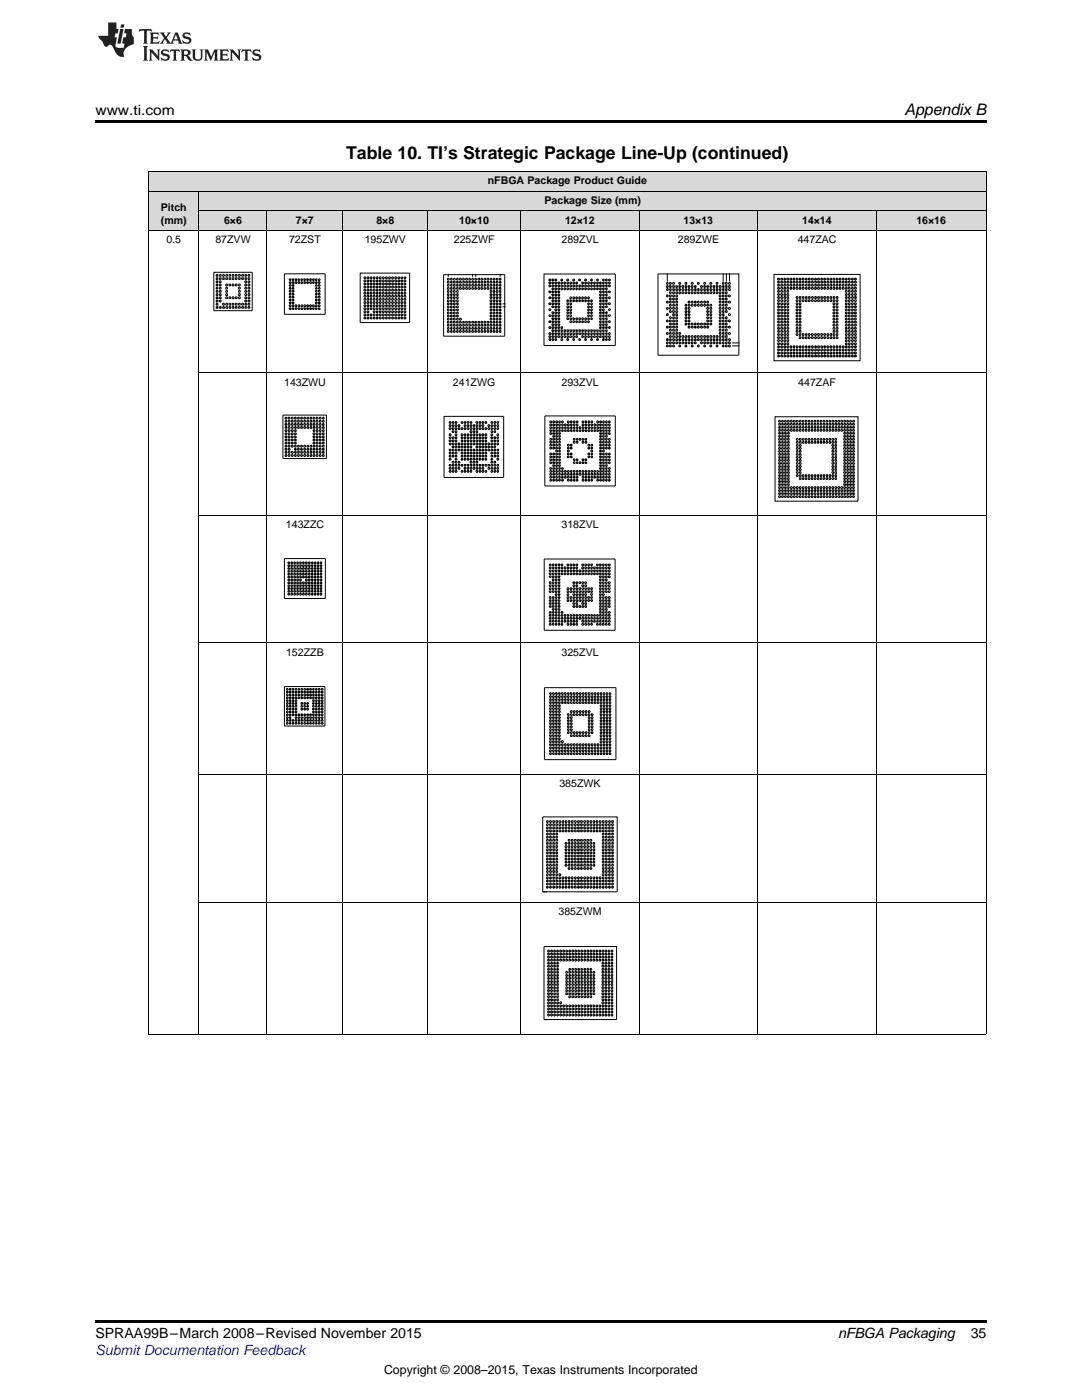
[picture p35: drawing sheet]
<svg xmlns="http://www.w3.org/2000/svg" width="216mm" height="279mm" viewBox="0 0 216 279" stroke-linecap="round" stroke-linejoin="round" font-family="sans-serif">
<defs><g id="words">
<text font-size="3.5" x="69.1" y="31.8">Table 10. TI’s Strategic Package Line-Up (continued)</text>
<text font-size="3.2" x="180.5" y="23">Appendix B</text>
<g font-size="2.8">
<text x="19" y="23">www.ti.com</text>
<text x="19" y="267.1">SPRAA99B–March 2008–Revised November 2015</text>
<text x="167.2" y="267.1">nFBGA Packaging</text>
<text x="193.7" y="267">35</text>
</g>
<text font-size="2.8" fill="#00f" x="19" y="270.4">Submit Documentation Feedback</text>
<text font-size="2.5" x="76.6" y="274.2">Copyright © 2008–2015, Texas Instruments Incorporated</text>
<g font-size="2.1">
<text x="97.3" y="36.7">nFBGA Package Product Guide</text>
<text x="108.7" y="40.7">Package Size (mm)</text>
<text x="32.1" y="42.2">Pitch</text>
<text x="32.1" y="44.6">(mm)</text>
<text x="44.7" y="44.6">6×6</text>
<text x="59.1" y="44.6">7×7</text>
<text x="75.1" y="44.6">8×8</text>
<text x="91.7" y="44.6">10×10</text>
<text x="112.7" y="44.6">12×12</text>
<text x="136.4" y="44.6">13×13</text>
<text x="160.1" y="44.6">14×14</text>
<text x="182.8" y="44.6">16×16</text>
<text x="33.2" y="48.6">0.5</text>
<text x="43" y="48.6">87ZVW</text>
<text x="57.7" y="48.6">72ZST</text>
<text x="72.8" y="48.6">195ZWV</text>
<text x="90.6" y="48.6">225ZWF</text>
<text x="112" y="48.6">289ZVL</text>
<text x="135.3" y="48.6">289ZWE</text>
<text x="159.2" y="48.6">447ZAC</text>
<text x="56.7" y="76.9">143ZWU</text>
<text x="90.4" y="76.9">241ZWG</text>
<text x="112" y="76.9">293ZVL</text>
<text x="159.3" y="76.9">447ZAF</text>
<text x="57" y="105.3">143ZZC</text>
<text x="112" y="105.3">318ZVL</text>
<text x="57.1" y="130.8">152ZZB</text>
<text x="112" y="130.8">325ZVL</text>
<text x="111.6" y="157.1">385ZWK</text>
<text x="111.4" y="182.6">385ZWM</text>
</g>
</g></defs>
<g fill="#d8d8d8">
<path d="M29.6 38.2h10.2v7.9h-10.2z"/>
<path d="M39.8 42.2h13.5v3.9h-13.5z"/>
<path d="M53.3 42.2h15.2v3.9h-15.2z"/>
<path d="M68.5 42.2h16.8v3.9h-16.8z"/>
<path d="M85.3 42.2h18.6v3.9h-18.6z"/>
<path d="M103.9 42.2h23.7v3.9h-23.7z"/>
<path d="M127.6 42.2h23.6v3.9h-23.6z"/>
<path d="M151.2 42.2h23.7v3.9h-23.7z"/>
<path d="M174.9 42.2h21.9v3.9h-21.9z"/>
<path d="M39.8 38.2h13.5v4h-13.5z"/>
<path d="M53.3 38.2h15.2v4h-15.2z"/>
<path d="M68.5 38.2h16.8v4h-16.8z"/>
<path d="M85.3 38.2h18.6v4h-18.6z"/>
<path d="M103.9 38.2h23.7v4h-23.7z"/>
<path d="M127.6 38.2h23.6v4h-23.6z"/>
<path d="M151.2 38.2h23.7v4h-23.7z"/>
<path d="M174.9 38.2h21.9v4h-21.9z"/>
<path d="M29.6 34.3h10.2v3.9h-10.2z"/>
<path d="M39.8 34.3h13.5v3.9h-13.5z"/>
<path d="M53.3 34.3h15.2v3.9h-15.2z"/>
<path d="M68.5 34.3h16.8v3.9h-16.8z"/>
<path d="M85.3 34.3h18.6v3.9h-18.6z"/>
<path d="M103.9 34.3h23.7v3.9h-23.7z"/>
<path d="M127.6 34.3h23.6v3.9h-23.6z"/>
<path d="M151.2 34.3h23.7v3.9h-23.7z"/>
<path d="M174.9 34.3h21.9v3.9h-21.9z"/>
</g>
<path d="M19 24h177.8v.6h-177.8zM19 263.5h177.8v.6h-177.8z" fill="#000"/>
<g fill="none" stroke="#000" stroke-width=".2">
<path d="M29.6 38.2h167.2M29.6 34.2h167.2M29.7 34.3v172.1M39.7 38.2v168.2M196.8 34.3v172.1M29.6 46.1h167.2M39.8 42.1h157M53.2 42.2v164.2M68.4 42.2v164.2M85.3 42.2v164.2M103.9 42.2v164.2M127.5 42.2v164.2"/>
<path d="M151.2 42.2v164.2M174.8 42.2v164.2M39.8 74.4h157M39.8 102.8h157M39.8 128.3h157M39.8 154.6h157M39.8 180.1h157M29.6 206.4h167.2"/>
</g>
<g fill="none" stroke="#010202" stroke-width=".2">
<path d="M42.7 54.3h7.6v7.7h-7.6zM43.3 59.9l.2 .1-.1 .3-.3-.2zM43.8 59.4l.1-.1a.2 .2 0 0 1 .2 0 .2 .2 0 0 1 0 .3h-.3zM43.8 57.4l.2-.1a.2 .2 0 0 1 .1 .3 .2 .2 0 0 1-.3 0zM43.8 58.7l.1-.1a.2 .2 0 0 1 .2 .1 .2 .2 0 0 1 0 .2h-.3zM43.8 58.1l.2-.1a.2 .2 0 0 1 .1 .3 .2 .2 0 0 1-.3 0zM43.8 56.2l.2-.2a.2 .2 0 0 1 .1 .3 .2 .2 0 0 1-.3 0zM43.8 56.8l.2-.1a.2 .2 0 0 1 .1 .3 .2 .2 0 0 1-.3 0zM43.8 54.9l.2-.1a.2 .2 0 0 1 .1 .3 .2 .2 0 0 1-.3 0zM43.8 55.5l.2-.1a.2 .2 0 0 1 .1 .3 .2 .2 0 0 1-.3 0zM44.5 55.5l.2-.1a.2 .2 0 0 1 0 .3 .2 .2 0 0 1-.3 0zM44.5 54.8h.2a.2 .2 0 0 1 0 .3 .2 .2 0 0 1-.3 0z"/>
<path d="M45.2 55.4h.1a.2 .2 0 0 1 .1 .3 .2 .2 0 0 1-.4 0zM45.2 59.2h.1a.2 .2 0 0 1 .1 .3 .2 .2 0 0 1-.4 0zM45.2 57.3h.1a.2 .2 0 0 1 .1 .3 .2 .2 0 0 1-.4 0zM45.2 58.6h.1a.2 .2 0 0 1 .1 .3 .2 .2 0 0 1-.4 0zM45.2 58h.1a.2 .2 0 0 1 .1 .3 .2 .2 0 0 1-.4 0zM45.2 56.7h.1a.2 .2 0 0 1 .1 .3 .2 .2 0 0 1-.4 0zM45.2 54.8h.1a.2 .2 0 0 1 .1 .3 .2 .2 0 0 1-.4 0zM45.7 55.5a.21 .21 0 0 1 .3-.1 .21 .21 0 0 1 0 .4 .21 .21 0 0 1-.3-.1zM45.7 59.3a.21 .21 0 0 1 .3 0 .21 .21 0 0 1 0 .3 .21 .21 0 0 1-.3-.1zM45.7 56.8a.21 .21 0 0 1 .3-.1 .21 .21 0 0 1 0 .3 .21 .21 0 0 1-.3 0zM45.7 54.8a.21 .21 0 0 1 .3 0 .21 .21 0 0 1 0 .3 .21 .21 0 0 1-.3 0zM46.3 59.3h.3l.1 .3h-.3z"/>
<path d="M46.4 56.7h.2l.1 .3-.3 .1zM46.4 55.4h.2l.1 .3-.3 .1zM46.4 54.8h.2l.1 .3h-.3zM48.9 59.9a.2 .2 0 0 1 .3 .1 .2 .2 0 0 1-.1 .3l-.2-.1zM49.6 59.9l.3 .1-.1 .3-.3-.2zM56.7 54.6h8.2v8.1h-8.2zM57.8 59.7l.3 .1-.1 .2h-.2zM57.8 58l.3 .1a.19 .19 0 0 1-.1 .2 .19 .19 0 0 1-.2-.1zM57.8 59.1l.3 .1-.1 .2h-.2zM57.8 56.8l.3 .1-.1 .2h-.2zM58.3 58h.3l-.1 .3-.2-.1zM58.4 59.7h.2l-.1 .3-.2-.1z"/>
<path d="M58.4 59.1l.2 .1v.2l-.3-.1zM58.4 56.8l.2 .1v.2h-.3zM58.9 55.7h.2l.1 .1a.17 .17 0 0 1-.2 .2 .17 .17 0 0 1-.1-.3zM60.1 56.2l.3 .1-.1 .3-.2-.1zM60.6 55.7h.3l.1 .2-.3 .1zM60.7 56.2l.3 .1-.1 .3-.3-.1zM62.4 55.7h.2l.1 .1a.17 .17 0 0 1-.2 .2 .17 .17 0 0 1-.1-.3zM63 58h.2a.17 .17 0 0 1 0 .3 .17 .17 0 0 1-.2-.1zM63.1 56.8a.18 .18 0 0 1 .2 .1 .18 .18 0 0 1-.1 .2h-.2zM63.6 59.7l.3 .1-.2 .2h-.2zM63.6 59.2a.18 .18 0 0 1 .2 0 .18 .18 0 0 1 0 .2h-.3zM63.6 58.6h.3l-.1 .3-.3-.1z"/>
<path d="M63.6 58l.3 .1a.19 .19 0 0 1-.1 .2 .19 .19 0 0 1-.3-.1zM63.6 56.8a.18 .18 0 0 1 .2 .1 .18 .18 0 0 1 0 .2h-.3zM63.6 56.2l.3 .1-.2 .3-.2-.1zM71.9 54.5h9.8v9.9h-9.8zM72.7 55.9h.3l-.1 .3h-.2zM72.7 58.4h.2a.19 .19 0 0 1 0 .2 .19 .19 0 0 1-.3 0 .19 .19 0 0 1 .1-.2zM72.7 59h.3l-.1 .3-.3-.1zM73.3 56.5l.3 .1a.2 .2 0 0 1-.1 .2 .2 .2 0 0 1-.3 0zM73.3 55.9h.3l-.1 .3h-.3zM73.3 58.4h.3l-.1 .3-.3-.1zM73.3 59h.3l-.1 .3-.3-.1zM73.4 55.3l.2 .1-.1 .2h-.3z"/>
<path d="M73.4 57.7l.2 .1a.2 .2 0 0 1-.1 .3 .2 .2 0 0 1-.3-.1zM73.4 57.1l.2 .1a.2 .2 0 0 1-.1 .3 .2 .2 0 0 1-.3-.1zM73.4 59.6h.2a.2 .2 0 0 1-.1 .3 .2 .2 0 0 1-.3 0zM73.9 55.9h.3l-.1 .3h-.2zM73.9 58.4h.2a.19 .19 0 0 1 0 .2 .19 .19 0 0 1-.2 0 .19 .19 0 0 1 0-.2zM73.9 59h.3l-.1 .3-.2-.1zM74.5 55.9h.3v.3h-.3zM74.5 58.4h.2a.19 .19 0 0 1 .1 .2 .19 .19 0 0 1-.3 0 .19 .19 0 0 1 0-.2zM74.5 59h.3v.3l-.3-.1zM75.2 55.9h.2v.3h-.3zM75.2 58.4h.1a.18 .18 0 0 1 .1 .2 .18 .18 0 0 1-.3 0 .18 .18 0 0 1 .1-.2zM75.2 59h.2v.3h-.3z"/>
<path d="M75.8 55.9h.2v.3h-.3zM75.8 58.4h.1a.19 .19 0 0 1 .1 .2 .19 .19 0 0 1-.3 0 .19 .19 0 0 1 .1-.2zM75.8 59h.2v.3l-.3-.1zM76.3 59.1l.2-.2 .2 .3-.3 .1zM76.4 55.9h.2v.3h-.3zM76.4 58.4h.2a.19 .19 0 0 1 0 .2 .19 .19 0 0 1-.3 0 .19 .19 0 0 1 .1-.2zM77 55.9h.3l-.1 .3h-.2zM77 58.4h.2a.18 .18 0 0 1 0 .2 .18 .18 0 0 1-.2 0 .18 .18 0 0 1 0-.2zM77 59h.3l-.1 .3-.3-.1zM77.6 57.8a.2 .2 0 0 1 .3 0 .2 .2 0 0 1-.1 .3l-.2-.1zM77.6 59.6h.1a.19 .19 0 0 1 .2 .1 .19 .19 0 0 1-.1 .2h-.2zM77.6 55.3a.19 .19 0 0 1 .3 0 .19 .19 0 0 1-.1 .3 .19 .19 0 0 1-.2 0z"/>
<path d="M77.6 56.5l.3 .1-.1 .2h-.2zM77.6 55.9h.3l-.1 .3h-.2zM77.6 57.1h.1a.19 .19 0 0 1 .2 .1 .19 .19 0 0 1-.1 .3l-.2-.1zM77.6 58.4h.2a.19 .19 0 0 1 .1 .2 .19 .19 0 0 1-.3 0zM77.6 59h.3l-.1 .3-.2-.1zM78.2 55.9h.3l-.1 .3h-.2zM78.2 58.4h.2a.19 .19 0 0 1 .1 .2 .19 .19 0 0 1-.3 0 .19 .19 0 0 1 0-.2zM78.2 59h.3l-.1 .3-.3-.1zM78.8 55.9h.3v.3h-.3zM78.8 58.4h.2a.19 .19 0 0 1 .1 .2 .19 .19 0 0 1-.3 0 .19 .19 0 0 1 0-.2zM78.8 59h.3v.3l-.3-.1zM79.5 56.5l.2 .1v.2h-.3z"/>
<path d="M79.5 55.9h.2v.3h-.3zM79.5 58.4h.2a.2 .2 0 0 1-.1 .3 .2 .2 0 0 1-.2-.1zM79.5 59h.2v.3l-.3-.1zM79.5 55.3h.2l-.1 .3h-.2zM79.5 57.7l.2 .1-.1 .3-.2-.1zM79.5 57.1l.2 .1-.1 .3-.2-.1zM79.5 59.6h.2l-.1 .3h-.2zM80.1 55.9h.2v.3h-.3zM80.1 58.4h.1a.19 .19 0 0 1 .1 .2 .19 .19 0 0 1-.3 0 .19 .19 0 0 1 .1-.2zM80.1 59h.2v.3l-.3-.1zM80.7 55.9h.2v.3h-.3zM80.7 58.4h.2a.19 .19 0 0 1 0 .2 .19 .19 0 0 1-.3 0 .19 .19 0 0 1 .1-.2z"/>
<path d="M80.7 59h.2v.3l-.3-.1zM88.5 54.8h12.2v12.3h-12.2zM89.3 58.1a.19 .19 0 0 1 .3 0 .19 .19 0 0 1-.1 .3l-.2-.1zM89.3 59.9a.19 .19 0 0 1 .3 0 .19 .19 0 0 1 0 .3 .19 .19 0 0 1-.3-.1zM89.3 58.7a.19 .19 0 0 1 .3 0 .19 .19 0 0 1 0 .2 .19 .19 0 0 1-.3 0zM89.3 56.2h.2l.1 .2-.2 .1zM89.3 56.8a.19 .19 0 0 1 .3 0 .19 .19 0 0 1-.1 .3h-.2zM89.3 57.4a.18 .18 0 0 1 .3 .1 .18 .18 0 0 1-.1 .2h-.2zM89.3 59.2l.3 .1a.19 .19 0 0 1-.1 .2 .19 .19 0 0 1-.2 0zM89.3 55.6a.19 .19 0 0 1 .3 0 .19 .19 0 0 1-.1 .3l-.2-.1zM89.4 54.6v.6M89.9 56.2h.3v.3h-.2z"/>
<path d="M89.9 57.4h.2l.1 .3h-.2zM90.5 56.2h.3v.2l-.2 .1zM90.5 57.4h.2l.1 .2-.3 .1zM91.1 57.4l.3 .1v.2h-.3zM91.2 56.2h.2v.3l-.3-.1zM91.7 56.2h.3l.1 .2-.3 .1zM91.7 57.4h.2l.2 .2-.3 .1zM92.3 56.9l.1-.1a.2 .2 0 0 1 .2 .1 .2 .2 0 0 1-.1 .2h-.2zM92.3 55.7a.18 .18 0 0 1 .3-.1 .18 .18 0 0 1 0 .3 .18 .18 0 0 1-.3-.1zM92.4 56.2h.3l-.1 .3-.3-.1zM92.4 57.4a.18 .18 0 0 1 .2 .1 .18 .18 0 0 1 0 .2h-.3zM92.9 56.2h.3l.1 .2-.3 .1z"/>
<path d="M92.9 57.4h.3l.1 .2-.3 .1zM93.5 56.2h.3l.1 .2-.3 .1zM93.5 56.8a.19 .19 0 0 1 .3 0 .19 .19 0 0 1-.1 .3h-.2zM93.5 57.4h.1a.18 .18 0 0 1 .2 .1 .18 .18 0 0 1 0 .2h-.3zM93.6 55.6a.19 .19 0 0 1 .3 0 .19 .19 0 0 1-.2 .3l-.2-.1zM94.2 56.2h.3l-.1 .3-.3-.1zM94.2 57.4l.3 .1-.1 .2h-.2zM94.3 54.6v.6M94.8 57.4h.2l.1 .2-.3 .1zM94.8 56.2h.3l-.1 .3-.2-.1zM94.9 54.6v.6M95.4 56.2h.2l.1 .3h-.2z"/>
<path d="M95.4 57.4h.2l.1 .3h-.3zM96 57.4h.2l.1 .2-.3 .1zM96 56.2h.3l-.1 .3-.3-.1zM96.6 57.4a.18 .18 0 0 1 .3 .1 .18 .18 0 0 1-.1 .2h-.2zM96.7 56.2h.2l-.1 .3-.2-.1zM96.7 56.8a.2 .2 0 0 1 .2 .1 .2 .2 0 0 1-.1 .2h-.2zM96.7 55.6a.18 .18 0 0 1 .2 .1 .18 .18 0 0 1-.1 .2 .18 .18 0 0 1-.2-.1zM97.2 56.2h.3v.2l-.2 .1zM97.2 57.4h.2l.1 .2-.2 .1zM97.8 58.1a.19 .19 0 0 1 .3 0 .19 .19 0 0 1-.1 .3l-.2-.1zM97.8 59.9a.19 .19 0 0 1 .3 0 .19 .19 0 0 1 0 .3 .19 .19 0 0 1-.3-.1zM97.8 56.8a.19 .19 0 0 1 .3 0 .19 .19 0 0 1-.1 .3h-.2z"/>
<path d="M97.8 57.4a.19 .19 0 0 1 .3 0 .19 .19 0 0 1 0 .3h-.3zM97.8 58.7a.19 .19 0 0 1 .3 0 .19 .19 0 0 1 0 .3 .19 .19 0 0 1-.3-.1zM97.8 59.2l.3 .1a.19 .19 0 0 1-.1 .2 .19 .19 0 0 1-.2 0zM97.8 56.2h.3v.3l-.3-.1zM97.8 55.6a.19 .19 0 0 1 .3 0 .19 .19 0 0 1-.1 .3l-.2-.1zM98.4 56.2h.3v.3h-.2zM98.4 57.4h.2l.1 .3h-.2zM99 56.2h.3l.1 .2-.3 .1zM99 57.4h.2l.2 .2-.3 .1zM99.7 56.2h.3l-.1 .3-.3-.1zM99.7 57.4l.3 .1-.1 .2h-.2zM99.8 54.6v.6"/>
<path d="M108.5 54.7h14.3v14.3h-14.3zM109.6 58.1h.2l.1 .2-.3 .1zM109.6 55.8l.2-.1 .1 .2-.3 .1zM110.2 58.1h.2l.1 .2-.3 .1zM110.2 55.8a.19 .19 0 0 1 .2-.1 .19 .19 0 0 1 .1 .2l-.3 .1zM110.2 57.5l.3 .1a.19 .19 0 0 1-.1 .2 .19 .19 0 0 1-.2-.1zM110.7 58.1h.3l.1 .2-.3 .1zM110.7 55.8a.19 .19 0 0 1 .3-.1 .19 .19 0 0 1 .1 .2l-.3 .1zM110.7 57.5l.4 .1a.19 .19 0 0 1-.1 .2 .19 .19 0 0 1-.3-.1zM111.3 58.1h.3l.1 .2-.3 .1zM111.3 57.5l.4 .1a.19 .19 0 0 1-.1 .2 .19 .19 0 0 1-.3-.1zM111.9 55.8a.19 .19 0 0 1 .3-.1 .19 .19 0 0 1 .1 .2l-.3 .1z"/>
<path d="M111.9 56.9h.2l.2 .1a.19 .19 0 0 1-.1 .2 .19 .19 0 0 1-.3 0zM111.9 57.5l.4 .1a.19 .19 0 0 1-.1 .2 .19 .19 0 0 1-.3-.1zM111.9 56.4a.19 .19 0 0 1 .3-.1 .19 .19 0 0 1 .1 .2l-.3 .1zM112.5 56.9h.2l.2 .1a.19 .19 0 0 1-.1 .2 .19 .19 0 0 1-.3 0zM112.5 57.5l.4 .1a.19 .19 0 0 1-.1 .2 .19 .19 0 0 1-.3-.1zM112.5 56.4a.19 .19 0 0 1 .3-.1 .19 .19 0 0 1 .1 .2l-.3 .1zM113.1 59.9h.3l.1 .2-.3 .1zM113.1 55.8a.18 .18 0 0 1 .3-.1 .18 .18 0 0 1 0 .3h-.3zM113.1 56.4a.19 .19 0 0 1 .3-.1 .19 .19 0 0 1 0 .3 .19 .19 0 0 1-.3 0zM113.1 56.9h.3l.1 .2-.3 .1zM113.1 57.5h.3l.1 .2-.3 .1zM113.7 59.9l.2-.1 .2 .2a.19 .19 0 0 1-.1 .2 .19 .19 0 0 1-.3-.1z"/>
<path d="M113.7 59.3a.19 .19 0 0 1 .3 0 .19 .19 0 0 1 0 .3 .19 .19 0 0 1-.3-.1zM113.7 56.9h.2l.2 .1a.19 .19 0 0 1-.1 .2 .19 .19 0 0 1-.3 0zM113.7 57.5l.4 .1a.19 .19 0 0 1-.1 .2 .19 .19 0 0 1-.3-.1zM113.7 56.4a.19 .19 0 0 1 .3-.1 .19 .19 0 0 1 0 .3 .19 .19 0 0 1-.3 0zM114.3 59.9l.2-.1 .1 .2a.19 .19 0 0 1-.1 .2 .19 .19 0 0 1-.2-.1zM114.3 59.3a.19 .19 0 0 1 .3 0 .19 .19 0 0 1 0 .3 .19 .19 0 0 1-.3-.1zM114.3 55.8a.18 .18 0 0 1 .3-.1 .18 .18 0 0 1 0 .3h-.3zM114.3 56.9h.2l.1 .1a.19 .19 0 0 1-.1 .2 .19 .19 0 0 1-.2 0zM114.3 57.5l.3 .1a.19 .19 0 0 1-.1 .2 .19 .19 0 0 1-.2-.1zM114.3 56.4a.19 .19 0 0 1 .3-.1 .19 .19 0 0 1 0 .3 .19 .19 0 0 1-.3 0zM114.9 59.3a.19 .19 0 0 1 .3 0 .19 .19 0 0 1 0 .3 .19 .19 0 0 1-.3-.1zM114.9 59.9l.3 .1a.19 .19 0 0 1-.1 .2 .19 .19 0 0 1-.2-.1z"/>
<path d="M114.9 56.3a.19 .19 0 0 1 .3 .1 .19 .19 0 0 1 0 .2 .19 .19 0 0 1-.3 0zM114.9 56.9l.3 .1a.19 .19 0 0 1-.1 .2 .19 .19 0 0 1-.2 0zM114.9 57.5l.3 .1a.19 .19 0 0 1-.1 .2 .19 .19 0 0 1-.2-.1zM115.5 59.9l.3 .1a.19 .19 0 0 1-.1 .2 .19 .19 0 0 1-.2-.1zM115.5 59.3a.19 .19 0 0 1 .3 0 .19 .19 0 0 1 0 .3 .19 .19 0 0 1-.3-.1zM115.5 55.7a.18 .18 0 0 1 .3 .1 .18 .18 0 0 1-.1 .2h-.2zM115.5 56.9l.3 .1a.19 .19 0 0 1-.1 .2 .19 .19 0 0 1-.2 0zM115.5 57.5l.3 .1a.19 .19 0 0 1-.1 .2 .19 .19 0 0 1-.2-.1zM116.1 59.9l.3 .1-.1 .2-.2-.1zM116.1 59.3a.19 .19 0 0 1 .3 0 .19 .19 0 0 1 0 .3 .19 .19 0 0 1-.3-.1zM116.1 56.9l.3 .1a.19 .19 0 0 1-.1 .2 .19 .19 0 0 1-.2 0zM116.1 57.5l.3 .1a.19 .19 0 0 1-.1 .2 .19 .19 0 0 1-.2-.1z"/>
<path d="M116.1 56.3a.19 .19 0 0 1 .3 .1 .19 .19 0 0 1 0 .2 .19 .19 0 0 1-.3 0zM116.7 59.9l.3 .1a.19 .19 0 0 1-.1 .2 .19 .19 0 0 1-.2-.1zM116.7 59.3a.19 .19 0 0 1 .3 0 .19 .19 0 0 1-.1 .3 .19 .19 0 0 1-.2-.1zM116.7 55.7a.18 .18 0 0 1 .3 .1 .18 .18 0 0 1-.1 .2h-.2zM116.7 56.9l.3 .1a.19 .19 0 0 1-.1 .2 .19 .19 0 0 1-.2 0zM116.7 57.5l.3 .1a.19 .19 0 0 1-.1 .2 .19 .19 0 0 1-.2-.1zM116.7 56.3a.19 .19 0 0 1 .3 .1 .19 .19 0 0 1-.1 .2 .19 .19 0 0 1-.2 0zM117.3 60a.19 .19 0 0 1 .3-.1 .19 .19 0 0 1 0 .3 .19 .19 0 0 1-.3-.1zM117.3 59.4a.18 .18 0 0 1 .2-.1 .18 .18 0 0 1 0 .3 .18 .18 0 0 1-.2-.1zM117.3 57a.19 .19 0 0 1 .3-.1 .19 .19 0 0 1 0 .3 .19 .19 0 0 1-.3 0zM117.3 57.6l.2-.1a.18 .18 0 0 1 0 .3 .18 .18 0 0 1-.2-.1zM117.3 56.4a.18 .18 0 0 1 .2-.1 .18 .18 0 0 1 0 .3 .18 .18 0 0 1-.2 0z"/>
<path d="M117.9 60a.19 .19 0 0 1 .3-.1 .19 .19 0 0 1 0 .3 .19 .19 0 0 1-.3-.1zM117.9 55.8a.17 .17 0 0 1 .2-.1 .17 .17 0 0 1 0 .3h-.2zM117.9 57a.19 .19 0 0 1 .3-.1 .19 .19 0 0 1 0 .3 .19 .19 0 0 1-.3 0zM117.9 57.6l.2-.1a.18 .18 0 0 1 0 .3 .18 .18 0 0 1-.2-.1zM117.9 56.4a.18 .18 0 0 1 .2-.1 .18 .18 0 0 1 0 .3 .18 .18 0 0 1-.2 0zM118.5 57.6l.2-.1a.17 .17 0 0 1 0 .3 .17 .17 0 0 1-.2-.1zM119 57.6l.3-.1a.17 .17 0 0 1 0 .3 .17 .17 0 0 1-.3-.1zM119.6 57.6l.3-.1a.17 .17 0 0 1 0 .3 .17 .17 0 0 1-.3-.1zM120.2 57.6l.3-.1a.17 .17 0 0 1 0 .3 .17 .17 0 0 1-.3-.1zM120.8 57.6l.3-.1 .1 .2a.17 .17 0 0 1-.2 .1 .17 .17 0 0 1-.2-.1zM121.4 55.8a.18 .18 0 0 1 .3-.1 .18 .18 0 0 1 0 .3h-.2zM121.5 58.1a.18 .18 0 0 1 .2 0 .18 .18 0 0 1 0 .3l-.3-.1z"/>
<path d="M131.3 54.7h16.1v16.2h-16.1zM133 57h.1a.18 .18 0 0 1 .2 .1 .18 .18 0 0 1-.1 .3 .18 .18 0 0 1-.2-.1zM133.1 56.4a.2 .2 0 0 1 .2 .1 .2 .2 0 0 1 0 .3 .2 .2 0 0 1-.3-.1zM133.1 57.6l.2 .1v.3l-.3-.1zM133.1 58.9h.1a.19 .19 0 0 1 .1 .3 .19 .19 0 0 1-.3 0zM133.2 54.6v1.6M133.6 59.5h.2a.19 .19 0 0 1 .1 .3 .19 .19 0 0 1-.3 0 .19 .19 0 0 1 0-.3zM133.7 57.6l.2 .1v.3l-.3-.1zM134.3 57.6l.2 .1v.3l-.3-.2zM134.3 59.5h.2a.19 .19 0 0 1 0 .3 .19 .19 0 0 1-.3 0 .19 .19 0 0 1 .1-.3zM134.9 57l.3 .1-.1 .2h-.3zM134.9 57.6l.3 .1-.1 .3-.3-.1z"/>
<path d="M134.9 59.5l.3 .1-.1 .2h-.3zM135 58.2l.2 .1a.2 .2 0 0 1-.1 .3 .2 .2 0 0 1-.3-.1zM135 58.9h.2a.2 .2 0 0 1-.1 .3 .2 .2 0 0 1-.3 0zM135.5 57.6l.3 .1-.1 .3-.2-.1zM136.2 57.6l.2 .1v.3l-.3-.2zM136.8 57.6l.2 .1v.3l-.3-.1zM137.4 57.6l.2 .1v.3l-.3-.1zM138 57.6l.3 .1-.1 .3-.3-.2zM138.6 57.6l.3 .1v.3l-.3-.1zM139.2 57.6l.3 .1-.1 .3-.2-.1zM139.9 57.6l.2 .1v.3l-.3-.2zM140.5 57.6l.3 .1-.1 .3-.3-.2z"/>
<path d="M141.1 57.6l.2 .1v.3l-.2-.1zM141.7 57.6l.3 .1-.1 .3-.3-.2zM142.4 57.6l.2 .1v.3l-.3-.2zM142.9 58.3a.19 .19 0 0 1 .3 0 .19 .19 0 0 1-.1 .3l-.2-.1zM142.9 56.4a.19 .19 0 0 1 .3 .1 .19 .19 0 0 1-.1 .2h-.2zM142.9 57a.19 .19 0 0 1 .3 0 .19 .19 0 0 1 0 .3 .19 .19 0 0 1-.3 0zM143 57.6h.2v.4l-.3-.1zM143.6 57.6l.2 .1v.3l-.3-.2zM143.6 59.5h.2a.19 .19 0 0 1 0 .3 .19 .19 0 0 1-.3 0 .19 .19 0 0 1 .1-.3zM144.2 59.5l.3 .1-.1 .2a.2 .2 0 0 1-.2 0 .2 .2 0 0 1 0-.3zM144.2 57.6l.3 .1-.1 .3-.3-.2zM144.3 54.6v1.6"/>
<path d="M144.8 58.3a.19 .19 0 0 1 .3 0 .19 .19 0 0 1-.1 .3l-.2-.1zM144.8 57a.19 .19 0 0 1 .2 0 .19 .19 0 0 1 0 .3 .19 .19 0 0 1-.2 0zM144.8 56.4a.19 .19 0 0 1 .3 .1 .19 .19 0 0 1-.1 .2h-.2zM144.8 57.6h.3l-.1 .4-.2-.1zM144.8 58.9a.19 .19 0 0 1 .3 .1 .19 .19 0 0 1-.1 .2h-.2zM144.8 59.5l.3 .1-.2 .3-.1-.1zM144.9 54.6v1.6M145.4 57.6l.3 .1v.3l-.3-.2zM145.6 54.6v1.6M154.4 54.8h17.2v17.2h-17.2zM155.2 56.2h.2l.1 .2-.2 .1zM155.2 59.3l.2-.1 .1 .3-.2 .1z"/>
<path d="M155.2 57.4h.2l.1 .2-.3 .1zM155.8 56.2l.2-.1 .2 .3-.3 .1zM155.8 59.3l.2-.1 .2 .3-.3 .1zM155.9 57.4h.2a.19 .19 0 0 1 0 .3 .19 .19 0 0 1-.3 0 .19 .19 0 0 1 .1-.3zM156.4 56.2h.3l.1 .2h-.3zM156.4 59.3l.3-.1 .1 .3h-.3zM156.4 58.1l.2-.1 .2 .3h-.3zM156.5 55.6h.3a.21 .21 0 0 1-.1 .2 .21 .21 0 0 1-.3 0zM156.5 57.4h.3l-.1 .3h-.3zM156.5 59.8l.3 .1-.2 .3-.2-.1zM156.5 58.6l.3 .1-.2 .3-.2-.1zM156.5 56.7l.3 .1-.2 .3-.2-.1z"/>
<path d="M157 59.3l.2-.1 .2 .3-.3 .1zM157.1 56.2h.3l-.1 .3-.3-.1zM157.1 57.4h.2a.19 .19 0 0 1 0 .3 .19 .19 0 0 1-.3 0 .19 .19 0 0 1 .1-.3zM157.7 56.2h.3l-.1 .3-.3-.1zM157.7 57.4h.3l-.1 .3a.2 .2 0 0 1-.2-.1 .2 .2 0 0 1 0-.2zM158.3 56.2h.3l-.1 .3-.2-.1zM158.3 57.4h.3a.21 .21 0 0 1 0 .3 .21 .21 0 0 1-.3 0 .21 .21 0 0 1 0-.3zM158.9 56.2l.2-.1 .1 .1-.1 .3-.2-.1zM158.9 57.4h.2a.19 .19 0 0 1 .1 .2 .19 .19 0 0 1-.3 .1 .19 .19 0 0 1 0-.3zM158.9 59.3l.1-.1a.2 .2 0 0 1 .2 .1 .2 .2 0 0 1-.1 .3l-.2-.2zM159.5 56.2h.3v.2h-.3zM159.5 59.9a.2 .2 0 0 1 .3 0 .2 .2 0 0 1-.1 .3l-.2-.1z"/>
<path d="M159.5 59.3h.3l-.1 .3-.2-.1zM159.5 55.6h.1a.18 .18 0 0 1 .2 .1 .18 .18 0 0 1-.1 .2 .18 .18 0 0 1-.2-.1zM159.6 57.4h.2v.3h-.3zM159.6 56.7h.1a.19 .19 0 0 1 .1 .3 .19 .19 0 0 1-.3 0zM160.1 56.2l.2-.1 .1 .3-.2 .1zM160.1 59.3l.2-.1 .1 .2-.2 .2zM160.1 57.4h.3a.19 .19 0 0 1 0 .2 .19 .19 0 0 1-.3 .1 .19 .19 0 0 1 0-.3zM160.7 59.3l.3-.1v.3h-.3zM160.8 56.2h.2v.3l-.3-.1zM160.8 57.4h.2v.3a.2 .2 0 0 1-.3-.1 .2 .2 0 0 1 .1-.2zM161.3 56.2h.3v.3l-.3-.1zM161.3 59.3l.3-.1v.3l-.2 .1z"/>
<path d="M161.4 57.4h.2a.21 .21 0 0 1 .1 .3 .21 .21 0 0 1-.4 0 .21 .21 0 0 1 .1-.3zM162 56.2l.1-.1 .2 .1-.1 .3-.3-.1zM162 59.3l.1-.1a.2 .2 0 0 1 .2 .1 .2 .2 0 0 1-.1 .3l-.3-.2zM162 57.4h.2a.19 .19 0 0 1 .1 .3 .19 .19 0 0 1-.3 0 .19 .19 0 0 1 0-.3zM162.6 56.2h.3l-.1 .3-.3-.1zM162.6 55.6a.18 .18 0 0 1 .3 .1 .18 .18 0 0 1-.1 .2 .18 .18 0 0 1-.3-.1zM162.6 57.4h.3l-.1 .3h-.3zM162.6 56.8a.18 .18 0 0 1 .3 0 .18 .18 0 0 1 0 .3 .18 .18 0 0 1-.3 0zM162.6 59.9a.18 .18 0 0 1 .3 0 .18 .18 0 0 1 0 .2 .18 .18 0 0 1-.3 0zM162.6 59.3l.2-.1 .1 .3h-.3zM163.1 56.2l.2-.1 .2 .3-.2 .1zM163.1 59.3l.2-.1 .2 .2-.2 .2z"/>
<path d="M163.2 57.4h.2a.19 .19 0 0 1 .1 .3 .19 .19 0 0 1-.3 0 .19 .19 0 0 1 0-.3zM163.8 56.2l.1-.1a.2 .2 0 0 1 .3 .1 .2 .2 0 0 1-.1 .3h-.2zM163.8 59.3l.1-.1a.2 .2 0 0 1 .3 .1 .2 .2 0 0 1-.1 .3h-.2zM163.9 57.4h.2v.3a.2 .2 0 0 1-.3-.1 .2 .2 0 0 1 .1-.2zM164.4 56.2h.3v.3l-.3-.1zM164.4 59.3l.3-.1v.3l-.2 .1zM164.4 57.4h.3a.21 .21 0 0 1 0 .3 .21 .21 0 0 1-.3 0 .21 .21 0 0 1 0-.3zM165 56.2l.2-.1 .2 .3-.3 .1zM165 59.3l.2-.1 .2 .2-.3 .2zM165.1 57.4h.2a.19 .19 0 0 1 0 .3 .19 .19 0 0 1-.3 0 .19 .19 0 0 1 .1-.3zM165.7 56.2h.3l-.1 .3-.3-.1zM165.7 55.6a.18 .18 0 0 1 .2 0 .18 .18 0 0 1 0 .3 .18 .18 0 0 1-.3-.1z"/>
<path d="M165.7 56.8a.18 .18 0 0 1 .2 0 .18 .18 0 0 1 0 .3 .18 .18 0 0 1-.2 0zM165.7 59.9h.3a.2 .2 0 0 1-.1 .3 .2 .2 0 0 1-.3-.1zM165.7 59.3l.2-.1 .1 .3h-.3zM165.7 57.4h.3l-.1 .3h-.3zM166.2 56.2l.2-.1 .2 .1-.1 .3-.3-.1zM166.2 59.3l.2-.1 .2 .1-.1 .3-.3-.2zM166.3 57.4h.2v.3a.2 .2 0 0 1-.3-.1 .2 .2 0 0 1 .1-.2zM166.8 59.3l.2-.1a.2 .2 0 0 1 .2 .1 .2 .2 0 0 1-.1 .3h-.1zM166.9 56.2l.1-.1a.2 .2 0 0 1 .2 .1 .2 .2 0 0 1-.1 .3l-.3-.1zM166.9 57.4h.3l-.1 .3a.2 .2 0 0 1-.2-.1 .2 .2 0 0 1 0-.2zM167.5 56.2l.1-.1 .2 .1-.1 .3-.2-.1zM167.5 57.4h.2a.2 .2 0 0 1 .1 .3 .2 .2 0 0 1-.3 0 .2 .2 0 0 1 0-.3z"/>
<path d="M168.1 56.2l.2-.1 .1 .3-.2 .1zM168.1 57.4h.2a.19 .19 0 0 1 .1 .3 .19 .19 0 0 1-.3 0 .19 .19 0 0 1 0-.3zM168.7 59.3l.1-.1a.2 .2 0 0 1 .2 .1 .2 .2 0 0 1 0 .3l-.3-.1zM168.7 55.6h.1a.18 .18 0 0 1 .2 0 .18 .18 0 0 1-.1 .3 .18 .18 0 0 1-.2-.1zM168.8 59.9a.2 .2 0 0 1 .2 0 .2 .2 0 0 1 0 .3 .2 .2 0 0 1-.3-.1zM168.8 56.2h.2v.3l-.3-.1zM168.8 58.6a.18 .18 0 0 1 .2 .1 .18 .18 0 0 1-.1 .3 .18 .18 0 0 1-.2-.1zM168.8 58a.2 .2 0 0 1 .2 .1 .2 .2 0 0 1 0 .3 .2 .2 0 0 1-.3-.1zM168.8 57.4h.2v.3h-.3zM168.8 56.8a.2 .2 0 0 1 .2 .1 .2 .2 0 0 1 0 .2 .2 .2 0 0 1-.3-.1zM169.3 56.2l.2-.1 .2 .3-.3 .1zM169.3 59.3l.2-.1 .2 .3-.3 .1z"/>
<path d="M169.4 57.4h.2v.3a.2 .2 0 0 1-.3-.1 .2 .2 0 0 1 .1-.2zM169.9 56.2l.2-.1a.2 .2 0 0 1 .2 .1 .2 .2 0 0 1-.1 .3l-.3-.1zM169.9 59.3l.1-.1a.2 .2 0 0 1 .3 .1 .2 .2 0 0 1-.1 .3l-.3-.2zM170 57.4h.2v.3a.2 .2 0 0 1-.3-.1 .2 .2 0 0 1 .1-.2zM170.5 56.2h.4l-.1 .3-.3-.1zM170.5 59.3a.19 .19 0 0 1 .3 0 .19 .19 0 0 1 0 .2l-.2 .1zM170.6 57.4h.3l-.2 .3-.2-.2zM43.1 61.3l.3-.1 .1 .3h-.3zM43.3 60.5l.2 .1-.1 .3-.3-.1zM43.8 61.3l.3-.1v.3h-.3zM43.8 60l.1-.1a.2 .2 0 0 1 .2 .1 .2 .2 0 0 1 0 .3l-.3-.1zM44.5 60.6a.2 .2 0 0 1 .3 0 .2 .2 0 0 1-.1 .3l-.3-.1z"/>
<path d="M44.5 61.2h.2l.1 .3h-.3zM45 61.3l.3-.1 .1 .3h-.3zM45.2 60.5l.2 .1-.1 .3-.3-.1zM45.7 61.2a.21 .21 0 0 1 .3 0 .21 .21 0 0 1 0 .3h-.3zM45.7 60.6a.21 .21 0 0 1 .3 0 .21 .21 0 0 1 0 .3l-.3-.1zM46.3 60.6h.3l.1 .3h-.3zM46.3 61.2h.3l.1 .3h-.3zM47 60.6h.3l-.1 .3-.2-.1zM47 61.2h.3v.3h-.3zM47.6 60.6h.3v.3l-.3-.1zM47.6 61.2h.3v.3h-.3zM48.2 61.2h.3v.3h-.2z"/>
<path d="M48.2 60.6h.4l-.1 .3-.3-.1zM48.9 60.6a.2 .2 0 0 1 .3 0 .2 .2 0 0 1-.1 .3l-.2-.1zM48.9 61.2h.2l.1 .3h-.2zM49.6 61.2l.3 .1-.1 .2-.3-.1zM49.6 60.5l.3 .1-.1 .3-.3-.1zM57.8 60.8l.3 .2-.1 .2-.2-.1zM58.4 60.8l.3 .2-.1 .2-.3-.2zM59 60.8l.2 .1v.3l-.3-.2zM59.6 60.8a.18 .18 0 0 1 .2 .2 .18 .18 0 0 1-.1 .2l-.2-.2zM60.2 60.8a.18 .18 0 0 1 .2 .2 .18 .18 0 0 1-.1 .2l-.2-.1zM60.6 61.5l.3-.1v.3l-.2 .1zM60.7 60.8l.3 .2-.1 .2-.3-.1z"/>
<path d="M61.3 60.8l.3 .2-.1 .2-.3-.1zM61.9 60.8l.2 .1v.3l-.3-.2zM62.5 60.8l.2 .1v.3l-.3-.2zM63.1 60.8a.18 .18 0 0 1 .2 .2 .18 .18 0 0 1-.1 .2h-.2zM63.6 60.9a.18 .18 0 0 1 .2 0 .18 .18 0 0 1 0 .3l-.3-.1zM63.6 60.3l.3 .1-.2 .2-.2-.1zM72.7 61.5l.2-.1 .1 .3-.3 .1zM73.3 61.5l.2-.1 .1 .3h-.3zM73.3 63.3l.3 .1-.1 .2h-.3zM73.3 62.7h.3a.2 .2 0 0 1-.1 .3 .2 .2 0 0 1-.3-.1zM73.3 60.2l.3 .1a.2 .2 0 0 1-.1 .2 .2 .2 0 0 1-.3 0zM73.4 60.8l.2 .2-.2 .2-.2-.1z"/>
<path d="M73.4 62l.2 .1a.2 .2 0 0 1-.1 .3 .2 .2 0 0 1-.3-.1zM73.9 61.5l.2-.1 .1 .3-.2 .1zM74.5 61.5l.3-.1v.3l-.2 .1zM75.1 61.5l.3-.1v.3h-.3zM75.7 61.5l.3-.1v.3l-.2 .1zM76.3 61.5l.3-.1 .1 .3-.3 .1zM77 61.5h.3l-.1 .3-.3-.1zM77.6 63.4a.19 .19 0 0 1 .2-.1 .19 .19 0 0 1 0 .3 .19 .19 0 0 1-.2 0zM77.6 62.7a.2 .2 0 0 1 .3 0 .2 .2 0 0 1-.1 .3l-.2-.1zM77.6 60.9a.19 .19 0 0 1 .2 0 .19 .19 0 0 1 0 .2 .19 .19 0 0 1-.2 0zM77.6 62.1h.2l.1 .2-.3 .1zM77.6 61.5l.2-.1 .1 .3-.3 .1z"/>
<path d="M77.6 60.2a.19 .19 0 0 1 .3 .1 .19 .19 0 0 1-.1 .3l-.2-.1zM78.2 61.5l.2-.1 .1 .3-.2 .1zM78.8 61.5l.3-.1v.3l-.2 .1zM79.4 61.5l.3-.1v.3h-.3zM79.5 63.3l.2 .1v.2h-.3zM79.5 62.7h.2v.3l-.3-.1zM79.5 60.2l.2 .1v.2h-.3zM79.5 60.8l.2 .1a.2 .2 0 0 1-.1 .2 .2 .2 0 0 1-.2 0zM79.5 62l.2 .1-.1 .3-.2-.1zM80 61.5l.3-.1 .1 .3-.3 .1zM80.6 61.5l.3-.1 .1 .3-.3 .1zM89.3 66h.1l.2 .1a.19 .19 0 0 1-.1 .2 .19 .19 0 0 1-.2-.1z"/>
<path d="M89.3 64.2a.18 .18 0 0 1 .3 0 .18 .18 0 0 1-.1 .3l-.2-.1zM89.3 64.8l.1-.1 .2 .2a.19 .19 0 0 1-.1 .2 .19 .19 0 0 1-.2-.1zM89.3 62.4a.19 .19 0 0 1 .3 0 .19 .19 0 0 1-.1 .3l-.2-.1zM89.3 60.5l.1-.1 .2 .2a.19 .19 0 0 1-.1 .2 .19 .19 0 0 1-.2-.1zM89.3 65.4a.19 .19 0 0 1 .3 0 .19 .19 0 0 1-.1 .3 .19 .19 0 0 1-.2 0zM89.3 61.7h.3l-.1 .3-.2-.1zM89.3 63.5a.19 .19 0 0 1 .3 .1 .19 .19 0 0 1-.1 .3l-.2-.1zM89.3 62.9l.3 .1-.1 .3-.2-.1zM89.3 61.1a.19 .19 0 0 1 .3 0 .19 .19 0 0 1-.1 .3 .19 .19 0 0 1-.2 0zM89.9 64.2l.2-.1 .1 .3-.2 .1zM90 61.7h.2v.3l-.3-.1zM90 62.9l.2 .1v.3l-.3-.2z"/>
<path d="M90.5 61.7h.3v.3l-.3-.1zM90.5 64.2l.2-.1 .1 .3-.3 .1zM90.5 63h.3v.2l-.2 .1zM91.1 64.2l.2-.1 .1 .3-.2 .1zM91.2 61.7h.2v.3l-.3-.1zM91.2 62.9l.2 .1v.3l-.3-.2zM91.7 64.2l.2-.1 .2 .3-.3 .1zM92.3 65.5a.18 .18 0 0 1 .3-.1 .18 .18 0 0 1 0 .3 .18 .18 0 0 1-.3 0zM92.3 66.1l.3-.1 .1 .2-.3 .1zM92.3 64.9l.3-.1 .1 .2-.3 .1zM92.4 64.2a.18 .18 0 0 1 .2 0 .18 .18 0 0 1 0 .3l-.3-.1zM92.9 64.2l.3-.1 .1 .3-.3 .1z"/>
<path d="M93.5 64.2h.1a.18 .18 0 0 1 .2 0 .18 .18 0 0 1 0 .3l-.3-.1zM93.6 65.4a.19 .19 0 0 1 .3 0 .19 .19 0 0 1-.1 .3 .19 .19 0 0 1-.3 0zM93.6 66l.3 .1a.19 .19 0 0 1-.1 .2 .19 .19 0 0 1-.3-.1zM93.6 64.8l.3 .1a.19 .19 0 0 1-.1 .2 .19 .19 0 0 1-.3-.1zM94.2 64.2h.3l-.1 .3-.2-.1zM94.8 64.2l.2-.1 .1 .3-.3 .1zM95.4 64.2l.2-.1 .1 .3-.3 .1zM96 64.2l.2-.1 .1 .3-.3 .1zM96.6 64.2a.18 .18 0 0 1 .3 0 .18 .18 0 0 1-.1 .3l-.2-.1zM96.7 65.4a.18 .18 0 0 1 .2 .1 .18 .18 0 0 1-.1 .2 .18 .18 0 0 1-.2 0zM96.7 66h.2l-.1 .3-.2-.1zM96.7 64.8h.2l-.1 .3-.2-.1z"/>
<path d="M97.2 64.2l.2-.1 .1 .3-.2 .1zM97.8 64.2a.19 .19 0 0 1 .3 0 .19 .19 0 0 1 0 .3l-.3-.1zM97.8 62.4a.19 .19 0 0 1 .3 0 .19 .19 0 0 1-.1 .3l-.2-.1zM97.8 60.5l.2-.1 .1 .2a.19 .19 0 0 1-.1 .2 .19 .19 0 0 1-.2-.1zM97.8 65.4a.19 .19 0 0 1 .3 0 .19 .19 0 0 1 0 .3 .19 .19 0 0 1-.3 0zM97.8 66l.3 .1a.19 .19 0 0 1-.1 .2 .19 .19 0 0 1-.2-.1zM97.8 61.7h.3v.3l-.3-.1zM97.8 63.5a.19 .19 0 0 1 .3 .1 .19 .19 0 0 1-.1 .3l-.2-.1zM97.8 64.8l.3 .1a.19 .19 0 0 1-.1 .2 .19 .19 0 0 1-.2-.1zM97.8 62.9l.3 .1v.3l-.3-.1zM97.8 61.1a.19 .19 0 0 1 .3 0 .19 .19 0 0 1 0 .3 .19 .19 0 0 1-.3 0zM98.4 64.2l.2-.1 .1 .3-.2 .1z"/>
<path d="M98.5 61.7h.2v.3l-.3-.1zM98.5 62.9l.2 .1v.3l-.3-.2zM99 64.2l.2-.1 .2 .3-.3 .1zM99.1 61.7h.2v.3l-.3-.1zM99.1 62.9l.2 .1v.3l-.3-.1zM99.7 64.2l.2-.1 .1 .3-.3 .1zM99.7 61.7h.3l-.1 .3-.3-.1zM99.7 62.9l.3 .1-.1 .3-.3-.2zM100.3 61.2h.6M100.3 60.6h.6M109.6 60.5h.2l.1 .3h-.3zM109.6 62.9l.2-.1 .1 .3-.3 .1z"/>
<path d="M109.6 66.5l.2-.1 .1 .3h-.3zM110.2 63.5l.2-.1 .1 .3-.3 .1zM110.2 66.5a.19 .19 0 0 1 .2-.1 .19 .19 0 0 1 .1 .3h-.3zM110.2 65.9h.3v.2l-.3 .1zM110.2 62.9l.2-.1 .1 .3-.3 .1zM110.2 61.1a.19 .19 0 0 1 .2 0 .19 .19 0 0 1 .1 .2l-.3 .1zM110.2 60.5h.2l.1 .3h-.3zM110.7 63.5l.3-.1 .1 .3-.3 .1zM110.7 66.5a.19 .19 0 0 1 .3-.1 .19 .19 0 0 1 .1 .3h-.3zM110.7 65.9h.3v.2l-.2 .1zM110.7 62.9l.3-.1 .1 .3-.3 .1zM110.7 61.1a.19 .19 0 0 1 .3 0 .19 .19 0 0 1 .1 .2l-.3 .1z"/>
<path d="M110.7 60.5h.3v.3h-.2zM111.3 63.5l.3-.1 .1 .3-.3 .1zM111.3 66.5a.19 .19 0 0 1 .3-.1 .19 .19 0 0 1 .1 .3h-.3zM111.3 65.9h.3v.2l-.2 .1zM111.3 61.1l.3-.1 .1 .3-.3 .1zM111.3 62.9l.3-.1 .1 .3-.3 .1zM111.3 60.5h.3v.3h-.2zM111.9 67.7l.2-.1 .2 .1a.19 .19 0 0 1-.1 .2 .19 .19 0 0 1-.3 0zM111.9 66.5a.19 .19 0 0 1 .3-.1 .19 .19 0 0 1 .1 .3h-.3zM111.9 67.1a.19 .19 0 0 1 .3-.1 .19 .19 0 0 1 .1 .2l-.3 .1zM111.9 65.3l.2-.1 .2 .1a.19 .19 0 0 1-.1 .2 .19 .19 0 0 1-.3 0zM111.9 65.9h.3v.2l-.2 .1z"/>
<path d="M112.5 66.5a.19 .19 0 0 1 .3-.1 .19 .19 0 0 1 .1 .3h-.3zM112.5 67.1a.19 .19 0 0 1 .3-.1 .19 .19 0 0 1 .1 .2l-.3 .1zM112.5 65.9h.3v.2l-.2 .1zM113.1 63.5h.1a.18 .18 0 0 1 .2 0 .18 .18 0 0 1 0 .3l-.3-.1zM113.1 65.9h.3v.2l-.2 .1zM113.1 66.5a.18 .18 0 0 1 .3 0 .18 .18 0 0 1 0 .2h-.2zM113.1 67.1a.19 .19 0 0 1 .3-.1 .19 .19 0 0 1 0 .3 .19 .19 0 0 1-.3 0zM113.1 67.7l.3-.1 .1 .2-.3 .2zM113.1 60.5h.3v.3h-.2zM113.1 61.1a.18 .18 0 0 1 .3 0 .18 .18 0 0 1 0 .3h-.2zM113.1 61.7a.19 .19 0 0 1 .3 0 .19 .19 0 0 1 0 .3 .19 .19 0 0 1-.3-.1zM113.1 62.3l.2-.1 .2 .3-.3 .1z"/>
<path d="M113.1 62.9l.3-.1 .1 .3-.3 .1zM113.7 63.5h.1a.18 .18 0 0 1 .2 0 .18 .18 0 0 1 0 .3l-.3-.1zM113.7 66.5a.18 .18 0 0 1 .3 0 .18 .18 0 0 1 0 .2h-.2zM113.7 67.1a.19 .19 0 0 1 .3-.1 .19 .19 0 0 1 0 .3 .19 .19 0 0 1-.3 0zM113.7 65.9h.3v.2l-.2 .1zM113.7 64.1a.19 .19 0 0 1 .3 0 .19 .19 0 0 1 0 .2 .19 .19 0 0 1-.3 0zM113.7 62.3l.2-.1 .2 .1a.19 .19 0 0 1-.1 .3 .19 .19 0 0 1-.3-.1zM113.7 62.9l.3-.1 .1 .3-.3 .1zM113.7 61.1a.18 .18 0 0 1 .3 0 .18 .18 0 0 1 0 .3h-.2zM113.7 61.7a.19 .19 0 0 1 .3 0 .19 .19 0 0 1 0 .3 .19 .19 0 0 1-.3-.1zM113.7 60.5h.3v.3h-.2zM114.3 63.5a.18 .18 0 0 1 .3 0 .18 .18 0 0 1 0 .3l-.3-.1z"/>
<path d="M114.3 67.7l.2-.1 .1 .1a.19 .19 0 0 1-.1 .2 .19 .19 0 0 1-.2 0zM114.3 66.5a.18 .18 0 0 1 .3 0 .18 .18 0 0 1 0 .2h-.3zM114.3 67.1a.19 .19 0 0 1 .3-.1 .19 .19 0 0 1 0 .3 .19 .19 0 0 1-.3 0zM114.3 65.9h.3v.2l-.2 .1zM114.3 64.1a.19 .19 0 0 1 .3 0 .19 .19 0 0 1 0 .2 .19 .19 0 0 1-.3 0zM114.9 63.5a.18 .18 0 0 1 .3 0 .18 .18 0 0 1 0 .3l-.3-.1zM114.9 66.4a.18 .18 0 0 1 .3 .1 .18 .18 0 0 1 0 .2h-.3zM114.9 67a.19 .19 0 0 1 .3 .1 .19 .19 0 0 1 0 .2 .19 .19 0 0 1-.3 0zM114.9 64.1a.19 .19 0 0 1 .3 0 .19 .19 0 0 1 0 .3 .19 .19 0 0 1-.3-.1zM114.9 65.8l.3 .1v.3l-.3-.1zM115.5 63.5a.18 .18 0 0 1 .3 0 .18 .18 0 0 1-.1 .3l-.2-.1zM115.5 67.6l.3 .1a.19 .19 0 0 1-.1 .2 .19 .19 0 0 1-.2 0z"/>
<path d="M115.5 66.4a.18 .18 0 0 1 .3 .1 .18 .18 0 0 1-.1 .2h-.2zM115.5 65.8l.3 .1-.1 .3-.2-.1zM115.5 64.1a.19 .19 0 0 1 .3 0 .19 .19 0 0 1 0 .3 .19 .19 0 0 1-.3-.1zM116.1 63.5a.18 .18 0 0 1 .3 0 .18 .18 0 0 1-.1 .3l-.2-.1zM116.1 66.4a.18 .18 0 0 1 .3 .1 .18 .18 0 0 1-.1 .2h-.2zM116.1 67a.19 .19 0 0 1 .3 .1 .19 .19 0 0 1 0 .2 .19 .19 0 0 1-.3 0zM116.1 65.8l.3 .1-.1 .3-.2-.1zM116.1 64.1a.19 .19 0 0 1 .3 0 .19 .19 0 0 1 0 .3 .19 .19 0 0 1-.3-.1zM116.7 63.5a.18 .18 0 0 1 .3 0 .18 .18 0 0 1-.1 .3l-.2-.1zM116.7 67.6l.3 .1a.19 .19 0 0 1-.1 .2 .19 .19 0 0 1-.2 0zM116.7 66.4a.18 .18 0 0 1 .3 .1 .18 .18 0 0 1-.1 .2h-.2zM116.7 67a.19 .19 0 0 1 .3 .1 .19 .19 0 0 1-.1 .2 .19 .19 0 0 1-.2 0z"/>
<path d="M116.7 65.8l.3 .1-.1 .3-.2-.1zM116.7 64.1a.19 .19 0 0 1 .3 0 .19 .19 0 0 1-.1 .3 .19 .19 0 0 1-.2-.1zM117.3 66.5a.17 .17 0 0 1 .2 0 .17 .17 0 0 1 0 .2h-.2zM117.3 67.1a.18 .18 0 0 1 .2 0 .18 .18 0 0 1 0 .2 .18 .18 0 0 1-.2 0zM117.3 64.1a.18 .18 0 0 1 .2 0 .18 .18 0 0 1 0 .3 .18 .18 0 0 1-.2-.1zM117.3 62.3a.19 .19 0 0 1 .3 0 .19 .19 0 0 1 0 .3 .19 .19 0 0 1-.3-.1zM117.3 62.9l.2-.1a.18 .18 0 0 1 0 .3 .18 .18 0 0 1-.2 0zM117.3 61.2a.17 .17 0 0 1 .2-.1 .17 .17 0 0 1 0 .3h-.2zM117.3 61.8a.18 .18 0 0 1 .2-.1 .18 .18 0 0 1 0 .3 .18 .18 0 0 1-.2-.1zM117.3 60.5h.2a.19 .19 0 0 1 .1 .3 .19 .19 0 0 1-.3-.1zM117.9 67.7a.19 .19 0 0 1 .3-.1 .19 .19 0 0 1 0 .3 .19 .19 0 0 1-.3 0zM117.9 66.5a.17 .17 0 0 1 .2 0 .17 .17 0 0 1 0 .2h-.2z"/>
<path d="M117.9 67.1a.18 .18 0 0 1 .2 0 .18 .18 0 0 1 0 .2 .18 .18 0 0 1-.2 0zM117.9 62.3a.19 .19 0 0 1 .3 0 .19 .19 0 0 1 0 .3 .19 .19 0 0 1-.3-.1zM117.9 62.9l.2-.1a.18 .18 0 0 1 0 .3 .18 .18 0 0 1-.2 0zM117.9 61.2a.17 .17 0 0 1 .2-.1 .17 .17 0 0 1 0 .3h-.2zM117.9 61.8a.18 .18 0 0 1 .2-.1 .18 .18 0 0 1 0 .3 .18 .18 0 0 1-.2-.1zM117.9 60.5h.2a.19 .19 0 0 1 .1 .3 .19 .19 0 0 1-.3-.1zM118.5 66.5a.17 .17 0 0 1 .2 0 .17 .17 0 0 1 0 .2h-.2zM119 66.5a.18 .18 0 0 1 .3-.1 .18 .18 0 0 1 0 .3h-.2zM119.6 66.5a.18 .18 0 0 1 .3-.1 .18 .18 0 0 1 0 .3h-.2zM119.6 62.9h.3a.17 .17 0 0 1 0 .2 .17 .17 0 0 1-.3 0zM119.6 61.2a.18 .18 0 0 1 .3-.1 .18 .18 0 0 1 0 .3h-.2zM119.7 60.5h.2a.18 .18 0 0 1 0 .3 .18 .18 0 0 1-.2 0 .18 .18 0 0 1 0-.3z"/>
<path d="M120.2 66.5a.18 .18 0 0 1 .3-.1 .18 .18 0 0 1 0 .3h-.2zM120.2 62.9h.3a.17 .17 0 0 1 0 .2 .17 .17 0 0 1-.3 0zM120.2 61.2a.18 .18 0 0 1 .3-.1 .18 .18 0 0 1 0 .3h-.2zM120.3 60.5h.2a.18 .18 0 0 1 0 .3 .18 .18 0 0 1-.2 0 .18 .18 0 0 1 0-.3zM120.8 66.5a.18 .18 0 0 1 .3-.1 .18 .18 0 0 1 0 .3h-.2zM120.8 62.9l.3-.1 .1 .2a.17 .17 0 0 1-.2 .2 .17 .17 0 0 1-.2-.1zM120.8 61.2a.18 .18 0 0 1 .3-.1 .18 .18 0 0 1 0 .3h-.2zM120.9 60.5h.2a.18 .18 0 0 1 0 .3 .18 .18 0 0 1-.2 0 .18 .18 0 0 1 0-.3zM121.4 66.5a.18 .18 0 0 1 .3-.1 .18 .18 0 0 1 0 .3h-.2zM121.4 62.9l.3-.1 .1 .2a.17 .17 0 0 1-.2 .2 .17 .17 0 0 1-.2-.1zM121.5 60.5h.2l.1 .1a.18 .18 0 0 1-.3 .2 .17 .17 0 0 1 0-.3zM133.1 60.1l.2 .1v.3l-.3-.1z"/>
<path d="M133.1 61.4a.2 .2 0 0 1 .2 .1 .2 .2 0 0 1 0 .3 .2 .2 0 0 1-.3-.1zM133.1 62.6l.2 .1v.3l-.3-.1zM133.1 65.1h.1a.18 .18 0 0 1 .1 .3 .18 .18 0 0 1-.3 0zM133.1 63.9a.18 .18 0 0 1 .2 .1 .18 .18 0 0 1-.1 .2 .18 .18 0 0 1-.2 0zM133.1 66.4a.18 .18 0 0 1 .2 .1 .18 .18 0 0 1-.1 .2 .18 .18 0 0 1-.2 0zM133.1 67.6h.1a.18 .18 0 0 1 .1 .3 .18 .18 0 0 1-.3 0zM133.1 68.3a.2 .2 0 0 1 .2 0 .2 .2 0 0 1 0 .3 .2 .2 0 0 1-.3-.1zM133.1 68.9h.1a.2 .2 0 0 1 .1 .3 .2 .2 0 0 1-.3 0zM133.6 60.2h.3v.3l-.3-.1zM133.6 62h.2a.19 .19 0 0 1 .1 .3 .19 .19 0 0 1-.3 0 .19 .19 0 0 1 0-.3zM133.6 64.5h.3l.1 .2-.3 .1zM133.7 67h.2v.3h-.3z"/>
<path d="M134.3 60.1l.2 .1v.3l-.3-.2zM134.3 62h.2a.19 .19 0 0 1 0 .3 .19 .19 0 0 1-.3 0 .19 .19 0 0 1 .1-.3zM134.3 62.6l.3 .1-.1 .3-.3-.2zM134.3 64.5h.2v.3h-.2zM134.3 67h.2v.3h-.2zM134.9 60.1l.3 .1-.1 .3-.3-.1zM134.9 62l.3 .1-.1 .2h-.3zM134.9 62.6l.3 .1-.1 .3-.3-.1zM134.9 65.1l.3 .1a.2 .2 0 0 1-.1 .3 .2 .2 0 0 1-.3-.1zM134.9 63.3h.3a.2 .2 0 0 1-.1 .3 .2 .2 0 0 1-.3-.1zM134.9 64.5h.3l-.1 .3h-.3zM134.9 66.4h.3l-.1 .3h-.3z"/>
<path d="M134.9 67h.3l-.1 .3h-.3zM134.9 67.6l.3 .1a.2 .2 0 0 1-.1 .3 .2 .2 0 0 1-.3-.1zM135 60.7l.2 .1a.2 .2 0 0 1-.1 .3 .2 .2 0 0 1-.3-.1zM135 61.4h.2a.2 .2 0 0 1-.1 .3 .2 .2 0 0 1-.3 0zM135 63.9l.2 .1-.1 .2h-.3zM135 65.7l.2 .1a.2 .2 0 0 1-.1 .3 .2 .2 0 0 1-.3-.1zM135 68.2l.2 .1a.2 .2 0 0 1-.1 .3 .2 .2 0 0 1-.3-.1zM135.5 67h.3l-.1 .3h-.2zM136.2 67h.2v.3h-.3zM136.7 62l.3 .1v.2a.19 .19 0 0 1-.3 0 .19 .19 0 0 1 0-.3zM136.7 64.5h.3v.3h-.3zM136.8 62.6l.2 .1v.3l-.3-.1z"/>
<path d="M136.8 67h.2v.3h-.3zM137.4 60.1l.2 .1v.3l-.3-.1zM137.4 62h.1a.19 .19 0 0 1 .1 .3 .19 .19 0 0 1-.3 0 .19 .19 0 0 1 .1-.3zM137.4 62.6l.3 .1-.1 .3-.3-.1zM137.4 64.5h.2v.3h-.3zM137.4 67h.2v.3h-.3zM138 60.1l.3 .1-.1 .3-.3-.2zM138 64.5h.3l-.1 .3h-.2zM138 67h.3l-.1 .3h-.2zM138.6 60.1l.3 .1v.3l-.3-.1zM138.6 64.5h.3v.3h-.3zM138.6 67h.3v.3h-.3z"/>
<path d="M139.2 60.1l.3 .1-.1 .3-.2-.1zM139.2 64.5h.3l-.1 .3h-.2zM139.2 67h.3l-.1 .3h-.2zM139.8 60.2h.3v.3l-.3-.2zM139.8 64.5h.3l.1 .2-.3 .1zM139.9 67h.2v.3h-.3zM140.5 60.1l.3 .1-.1 .3-.3-.2zM140.5 64.5h.3l-.1 .3h-.2zM140.5 67h.3l-.1 .3h-.2zM141.1 60.2h.2v.3l-.2-.1zM141.1 64.5h.2l.1 .2-.3 .1zM141.1 62h.2a.19 .19 0 0 1 0 .3 .19 .19 0 0 1-.3 0 .19 .19 0 0 1 .1-.3z"/>
<path d="M141.1 62.6l.3 .1-.1 .3-.2-.1zM141.1 67h.2v.3h-.2zM141.7 62h.2a.19 .19 0 0 1 .1 .3 .19 .19 0 0 1-.3 0 .19 .19 0 0 1 0-.3zM141.7 62.6l.3 .1-.1 .3-.3-.2zM141.7 64.5h.3l-.1 .3h-.2zM141.7 67h.3l-.1 .3h-.2zM142.4 67h.2v.3h-.3zM143 67h.2v.3h-.3zM143 67.6l.2 .1a.19 .19 0 0 1-.1 .2 .19 .19 0 0 1-.2 0zM143 68.3a.19 .19 0 0 1 .2 0 .19 .19 0 0 1-.1 .3l-.2-.1zM143 68.9a.19 .19 0 0 1 .2 0 .19 .19 0 0 1 0 .3 .19 .19 0 0 1-.3 0zM143.6 60.1l.2 .1v.3l-.3-.2z"/>
<path d="M143.6 62h.2a.19 .19 0 0 1 0 .3 .19 .19 0 0 1-.3 0 .19 .19 0 0 1 .1-.3zM143.6 62.6l.3 .1-.1 .3-.3-.2zM143.6 64.5h.2v.3h-.3zM143.6 67h.2v.3h-.3zM144.2 60.2h.3l-.1 .3-.3-.2zM144.2 62l.3 .1-.1 .2a.2 .2 0 0 1-.2 0 .2 .2 0 0 1 0-.3zM144.2 64.5h.3l-.1 .3h-.2zM144.2 62.6l.3 .1-.1 .3-.3-.2zM144.2 67h.3l-.1 .3h-.2zM144.8 60.8a.19 .19 0 0 1 .3 0 .19 .19 0 0 1-.1 .3l-.2-.1zM144.8 60.1h.3l-.1 .4-.2-.1zM144.8 61.4a.19 .19 0 0 1 .3 .1 .19 .19 0 0 1-.1 .2h-.2z"/>
<path d="M144.8 62l.3 .1-.2 .3-.1-.1zM144.8 65.1l.3 .1a.19 .19 0 0 1-.1 .2 .19 .19 0 0 1-.2 0zM144.8 63.3a.19 .19 0 0 1 .3 0 .19 .19 0 0 1-.1 .3l-.2-.1zM144.8 63.9a.19 .19 0 0 1 .3 0 .19 .19 0 0 1-.1 .3 .19 .19 0 0 1-.2 0zM144.8 64.5h.3l-.1 .3h-.2zM144.8 65.8a.19 .19 0 0 1 .3 0 .19 .19 0 0 1-.1 .3l-.2-.1zM144.8 66.4a.19 .19 0 0 1 .3 0 .19 .19 0 0 1-.1 .3 .19 .19 0 0 1-.2 0zM144.8 67h.3l-.1 .3h-.2zM144.8 67.6l.3 .1a.19 .19 0 0 1-.1 .2 .19 .19 0 0 1-.2 0zM144.8 68.3a.19 .19 0 0 1 .3 0 .19 .19 0 0 1-.1 .3l-.2-.1zM144.8 68.9a.19 .19 0 0 1 .3 0 .19 .19 0 0 1-.1 .3 .19 .19 0 0 1-.2 0zM145.4 60.1l.3 .1v.3l-.3-.2z"/>
<path d="M145.4 62.6l.3 .1v.3l-.3-.2zM146.1 69h1.5M146.1 68.4h1.5M155.2 66l.2-.1 .1 .2-.1 .2-.2-.1zM155.2 67.2h.2l.1 .3h-.3zM155.2 61.1h.2l.1 .3h-.2zM155.2 64.2h.3l-.1 .3-.2-.1zM155.2 62.3h.2l.1 .2-.3 .1zM155.2 70.3h.2a.18 .18 0 0 1 .1 .2 .18 .18 0 0 1-.3 .1 .18 .18 0 0 1 0-.3zM155.2 69.1h.3l-.1 .3-.2-.1zM155.8 66.1l.2-.2 .2 .3-.3 .1zM155.8 64.2l.2-.1 .2 .2-.3 .2z"/>
<path d="M155.8 69.1l.2-.1 .2 .3-.3 .1zM155.8 67.2h.3l.1 .3h-.3zM155.8 70.3h.3a.18 .18 0 0 1 0 .3 .18 .18 0 0 1-.3 0 .18 .18 0 0 1 0-.3zM155.9 61.1l.3 .1-.1 .2-.3-.1zM155.9 62.3h.2a.19 .19 0 0 1 0 .3 .19 .19 0 0 1-.3 0 .19 .19 0 0 1 .1-.3zM156.4 66.7l.2-.1 .2 .3h-.3zM156.4 66.1l.3-.1 .1 .3h-.3zM156.4 64.2l.3-.1 .1 .3h-.3zM156.4 63l.2-.1 .2 .3h-.3zM156.4 61.8l.2-.1 .2 .3h-.3zM156.4 69.1h.3l.1 .2h-.3zM156.5 60.5h.3a.21 .21 0 0 1-.1 .3 .21 .21 0 0 1-.3-.1z"/>
<path d="M156.5 65.4h.3a.21 .21 0 0 1-.1 .3 .21 .21 0 0 1-.3-.1zM156.5 67.2h.3l-.1 .3h-.3zM156.5 61.1h.3l-.1 .3-.3-.1zM156.5 63.5l.3 .1-.1 .2h-.3zM156.5 62.3h.3l-.1 .3h-.3zM156.5 70.9h.3v.3h-.4zM156.5 70.3l.3 .1a.21 .21 0 0 1-.1 .2 .21 .21 0 0 1-.3 0zM156.5 69.7h.3l-.1 .3-.3-.1zM156.5 67.8l.3 .1-.1 .2h-.3zM156.5 64.7l.3 .1-.2 .3-.2-.1zM156.5 68.4l.3 .1-.2 .3-.2-.1zM157.1 66l.3 .1-.1 .2-.3-.1z"/>
<path d="M157.1 67.2h.2v.3h-.3zM157.1 61.1l.3 .1-.1 .2-.3-.1zM157.1 64.1l.2 .1v.3l-.3-.2zM157.1 62.3h.2a.19 .19 0 0 1 0 .3 .19 .19 0 0 1-.3 0 .19 .19 0 0 1 .1-.3zM157.1 70.3h.2a.19 .19 0 0 1 0 .3 .19 .19 0 0 1-.3 0 .19 .19 0 0 1 .1-.3zM157.1 69.1h.2v.3l-.3-.1zM157.6 69.1h.3l.1 .2-.2 .1zM157.7 70.3l.3 .1-.1 .2a.2 .2 0 0 1-.2 0 .2 .2 0 0 1 0-.3zM158.3 70.3h.2a.18 .18 0 0 1 .1 .2 .18 .18 0 0 1-.3 .1 .18 .18 0 0 1 0-.3zM158.3 69.1h.3l-.1 .3-.2-.1zM158.9 66.1l.1-.2a.2 .2 0 0 1 .2 .2 .2 .2 0 0 1-.1 .2h-.1zM158.9 70.3h.2a.18 .18 0 0 1 0 .3 .18 .18 0 0 1-.2 0 .18 .18 0 0 1 0-.3z"/>
<path d="M158.9 69.1h.3l-.1 .3-.2-.1zM158.9 62.3h.2l.1 .2-.3 .1zM158.9 64.2l.2-.1 .1 .3-.2 .1zM158.9 60.5h.2a.18 .18 0 0 1 0 .2 .18 .18 0 0 1-.2 0 .18 .18 0 0 1 0-.2zM159.5 69.1h.3v.2h-.3zM159.5 66.7a.2 .2 0 0 1 .3-.1 .21 .21 0 0 1-.1 .4l-.2-.1zM159.5 66h.3l-.1 .3-.2-.1zM159.5 65.4a.19 .19 0 0 1 .3 0 .19 .19 0 0 1 0 .3 .19 .19 0 0 1-.3-.1zM159.5 63l.1-.1a.2 .2 0 0 1 .2 .1 .2 .2 0 0 1-.1 .3l-.2-.1zM159.5 61.7a.2 .2 0 0 1 .3 0 .2 .2 0 0 1-.1 .3h-.2zM159.5 64.2a.19 .19 0 0 1 .2 0 .19 .19 0 0 1 .1 .2l-.2 .1zM159.5 67.2h.2a.19 .19 0 0 1 .1 .3 .19 .19 0 0 1-.3 0z"/>
<path d="M159.5 60.5l.2-.1a.19 .19 0 0 1 .1 .3 .19 .19 0 0 1-.3 0zM159.5 70.9h.2a.18 .18 0 0 1 .1 .3 .18 .18 0 0 1-.3 0zM159.5 64.8l.1-.1a.2 .2 0 0 1 .2 .2 .2 .2 0 0 1-.1 .2l-.2-.1zM159.5 63.5a.19 .19 0 0 1 .3 .1 .19 .19 0 0 1-.1 .3 .19 .19 0 0 1-.2-.1zM159.5 61.1h.3v.3l-.3-.1zM159.5 62.3h.3l-.1 .3h-.2zM159.6 70.3h.1a.2 .2 0 0 1 .1 .3 .2 .2 0 0 1-.3 0zM159.6 69.6h.1a.19 .19 0 0 1 .1 .3 .19 .19 0 0 1-.3 0zM160.1 69.1l.2-.1 .1 .3-.2 .1zM160.1 70.3h.3a.18 .18 0 0 1 0 .3 .18 .18 0 0 1-.3 0 .18 .18 0 0 1 0-.3zM160.1 67.2h.3a.18 .18 0 0 1 0 .3 .18 .18 0 0 1-.3 0 .18 .18 0 0 1 0-.3zM160.8 70.3h.2a.18 .18 0 0 1 0 .2 .18 .18 0 0 1-.3 0 .18 .18 0 0 1 .1-.2z"/>
<path d="M160.8 69.1h.2v.3l-.3-.1zM160.8 67.2h.2a.18 .18 0 0 1 0 .3 .18 .18 0 0 1-.3 0 .18 .18 0 0 1 .1-.3zM161.3 70.3h.2a.18 .18 0 0 1 .1 .2 .18 .18 0 0 1-.2 .1 .18 .18 0 0 1-.1-.3zM161.3 69.1h.3v.3l-.3-.1zM161.3 67.2h.2a.18 .18 0 0 1 .1 .3 .18 .18 0 0 1-.2 0 .18 .18 0 0 1-.1-.3zM162 70.3h.2a.18 .18 0 0 1 0 .3 .18 .18 0 0 1-.2 0 .18 .18 0 0 1 0-.3zM162 69.1h.3l-.1 .3-.3-.1zM162 67.2h.2a.18 .18 0 0 1 0 .3 .18 .18 0 0 1-.2 0 .18 .18 0 0 1 0-.3zM162.6 70.9h.2a.18 .18 0 0 1 0 .3 .18 .18 0 0 1-.3 0zM162.6 70.3h.2a.2 .2 0 0 1 .1 .3 .2 .2 0 0 1-.4 0zM162.6 69.7a.2 .2 0 0 1 .3 0 .2 .2 0 0 1-.1 .3 .2 .2 0 0 1-.3-.1zM162.6 69.1h.3l-.1 .3-.3-.1z"/>
<path d="M162.6 66.7a.18 .18 0 0 1 .3 0 .18 .18 0 0 1 0 .2 .18 .18 0 0 1-.3 0zM162.6 67.2h.2a.2 .2 0 0 1 .1 .3 .2 .2 0 0 1-.4 0zM163.1 69.1l.2-.1 .2 .3-.2 .1zM163.2 70.3h.2a.18 .18 0 0 1 0 .3 .18 .18 0 0 1-.2 0 .18 .18 0 0 1 0-.3zM163.2 67.2h.2a.18 .18 0 0 1 0 .3 .18 .18 0 0 1-.2 0 .18 .18 0 0 1 0-.3zM163.8 69.1h.3v.2l-.2 .1zM163.8 70.3l.3 .1v.2a.2 .2 0 0 1-.3 0 .2 .2 0 0 1 0-.3zM163.8 67.2l.3 .1v.2a.2 .2 0 0 1-.3 0 .2 .2 0 0 1 0-.3zM164.4 69.1h.3v.3l-.3-.1zM164.4 67.2h.2a.18 .18 0 0 1 .1 .3 .18 .18 0 0 1-.3 0 .18 .18 0 0 1 0-.3zM164.4 70.3h.2a.19 .19 0 0 1 .1 .3 .19 .19 0 0 1-.3 0 .19 .19 0 0 1 0-.3zM165 69.1l.2-.1 .2 .3-.3 .1z"/>
<path d="M165 70.3h.3a.18 .18 0 0 1 0 .3 .18 .18 0 0 1-.3 0 .18 .18 0 0 1 0-.3zM165 67.2h.3a.18 .18 0 0 1 0 .3 .18 .18 0 0 1-.3 0 .18 .18 0 0 1 0-.3zM165.7 70.9h.1a.18 .18 0 0 1 .1 .3 .18 .18 0 0 1-.3 0zM165.7 70.3h.1a.2 .2 0 0 1 .1 .3 .2 .2 0 0 1-.3 0zM165.7 69.7a.2 .2 0 0 1 .3 0 .2 .2 0 0 1-.1 .3 .2 .2 0 0 1-.3-.1zM165.7 69.1h.3l-.1 .3-.3-.1zM165.7 66.7h.3a.2 .2 0 0 1-.1 .2 .2 .2 0 0 1-.3 0zM165.7 67.2h.2l.1 .3h-.3zM166.2 70.3l.4 .1-.1 .2a.2 .2 0 0 1-.3 0 .2 .2 0 0 1 0-.3zM166.2 69.1h.3v.3l-.3-.1zM166.2 66l.2-.1 .2 .2-.1 .2-.3-.1zM166.2 64.2l.3-.1 .1 .3-.3 .1z"/>
<path d="M166.2 67.2h.3a.18 .18 0 0 1 0 .3 .18 .18 0 0 1-.2 0 .18 .18 0 0 1-.1-.3zM166.2 60.5l.3-.1a.18 .18 0 0 1 0 .3 .18 .18 0 0 1-.2 .1 .18 .18 0 0 1-.1-.3zM166.3 62.3h.2v.3h-.3zM166.8 69.1h.3l.1 .2-.2 .1zM166.8 66.1l.2-.2a.2 .2 0 0 1 .2 .2 .2 .2 0 0 1-.1 .2h-.1zM166.8 64.2l.3-.1 .1 .3-.2 .1zM166.9 70.3l.3 .1-.1 .2a.2 .2 0 0 1-.2 0 .2 .2 0 0 1 0-.3zM166.9 67.2h.2a.18 .18 0 0 1 0 .3 .18 .18 0 0 1-.2 0 .18 .18 0 0 1 0-.3zM166.9 60.5h.2a.18 .18 0 0 1 0 .2 .18 .18 0 0 1-.2 0 .18 .18 0 0 1 0-.2zM166.9 62.3h.3l-.1 .3h-.2zM167.5 70.3h.2a.18 .18 0 0 1 .1 .2 .18 .18 0 0 1-.3 .1 .18 .18 0 0 1 0-.3zM167.5 69.1h.3l-.1 .3-.2-.1z"/>
<path d="M168.1 69.1l.2-.1 .1 .3-.2 .1zM168.1 70.3h.2a.18 .18 0 0 1 .1 .3 .18 .18 0 0 1-.3 0 .18 .18 0 0 1 0-.3zM168.7 61.8v-.1a.18 .18 0 0 1 .3 0 .18 .18 0 0 1 0 .3 .18 .18 0 0 1-.3 0zM168.7 60.5h.1a.18 .18 0 0 1 .2 .1 .18 .18 0 0 1-.1 .2 .18 .18 0 0 1-.2-.1zM168.7 66.7a.18 .18 0 0 1 .3 0 .18 .18 0 0 1 0 .2 .18 .18 0 0 1-.3 0zM168.7 65.4h.1a.18 .18 0 0 1 .2 .1 .18 .18 0 0 1-.1 .2 .18 .18 0 0 1-.2-.1zM168.7 63a.2 .2 0 0 1 .3 0 .2 .2 0 0 1 0 .3 .2 .2 0 0 1-.3-.1zM168.7 70.9h.2a.18 .18 0 0 1 .1 .3 .18 .18 0 0 1-.3 0zM168.8 66h.2v.3l-.3-.1zM168.8 67.2h.2v.3h-.3zM168.8 61.1h.2v.3l-.3-.1zM168.8 64.8a.2 .2 0 0 1 .2 0 .2 .2 0 0 1 0 .3 .2 .2 0 0 1-.3-.1z"/>
<path d="M168.8 64.1l.2 .1v.3l-.3-.1zM168.8 63.5a.18 .18 0 0 1 .2 .1 .18 .18 0 0 1-.1 .3 .18 .18 0 0 1-.2-.1zM168.8 62.3h.2v.3h-.3zM168.8 70.3h.1a.2 .2 0 0 1 .1 .3 .2 .2 0 0 1-.3 0zM168.8 69.7a.2 .2 0 0 1 .2 .1 .2 .2 0 0 1 0 .2 .2 .2 0 0 1-.3-.1zM168.8 69.1h.2v.3l-.3-.1zM168.8 68.5a.18 .18 0 0 1 .2 .1 .18 .18 0 0 1-.1 .2 .18 .18 0 0 1-.2-.1zM168.8 67.8a.2 .2 0 0 1 .2 .1 .2 .2 0 0 1 0 .3 .2 .2 0 0 1-.3-.1zM169.3 66.1l.2-.2 .2 .3-.3 .1zM169.3 64.2l.2-.1 .2 .2-.3 .2zM169.3 69.1l.2-.1 .2 .3-.3 .1zM169.3 67.2h.3l.1 .3h-.3z"/>
<path d="M169.3 70.3l.4 .1-.1 .2a.2 .2 0 0 1-.3 0 .2 .2 0 0 1 0-.3zM169.4 61.1l.3 .1-.1 .2-.3-.1zM169.4 62.3h.2v.3a.2 .2 0 0 1-.3 0 .2 .2 0 0 1 .1-.3zM169.9 66l.2-.1a.2 .2 0 0 1 .2 .2 .2 .2 0 0 1-.1 .2l-.3-.1zM169.9 67.2h.3v.3h-.2zM169.9 64.2h.3v.3l-.3-.2zM169.9 70.3l.4 .1-.1 .2a.2 .2 0 0 1-.3 0 .2 .2 0 0 1 0-.3zM169.9 69.1h.3v.3l-.3-.1zM170 61.1l.1-.1a.2 .2 0 0 1 .2 .2 .2 .2 0 0 1-.1 .2l-.3-.1zM170 62.3h.2v.3a.2 .2 0 0 1-.3 0 .2 .2 0 0 1 .1-.3zM170.5 66h.4l-.1 .3-.3-.1zM170.5 67.2h.3l.1 .3h-.3z"/>
<path d="M170.5 64.2h.4l-.1 .3-.3-.1zM170.5 69.1h.4l-.1 .3-.3-.1zM170.6 61.1h.3l-.1 .3-.3-.1zM170.6 62.3h.3l-.2 .4-.2-.2zM170.6 70.3h.1a.2 .2 0 0 1 .1 .3 .2 .2 0 0 1-.3 0 .2 .2 0 0 1 .1-.3zM56.5 82.8h8.6v8.7h-8.6zM57 84.5h.1a.19 .19 0 0 1 .1 .3 .19 .19 0 0 1-.3 0 .19 .19 0 0 1 .1-.3zM57 85.2h.2v.3l-.3-.1zM57 87h.1a.19 .19 0 0 1 .1 .3 .19 .19 0 0 1-.3 0 .19 .19 0 0 1 .1-.3zM57 87.6h.2v.4l-.3-.1zM57 90.1h.2v.4l-.3-.1zM57.5 84.6h.3a.18 .18 0 0 1 0 .2 .18 .18 0 0 1-.3 0 .18 .18 0 0 1 0-.2z"/>
<path d="M57.6 90.1l.2 .1v.3l-.3-.2zM57.6 87.6l.2 .1v.3l-.3-.1zM57.6 87h.2a.19 .19 0 0 1 0 .3 .19 .19 0 0 1-.3 0 .19 .19 0 0 1 .1-.3zM57.6 85.2h.2v.3l-.3-.1zM58.2 90.1l.3 .1-.1 .3-.3-.2zM58.2 87.6l.3 .1-.1 .3-.3-.1zM58.2 87h.2a.19 .19 0 0 1 0 .3 .19 .19 0 0 1-.2 0 .19 .19 0 0 1 0-.3zM58.2 85.2h.3l-.1 .3-.3-.1zM58.2 84.5h.2a.19 .19 0 0 1 0 .3 .19 .19 0 0 1-.2 0 .19 .19 0 0 1 0-.3zM58.8 90.1l.3 .1v.3l-.3-.2zM58.8 84.5h.2a.18 .18 0 0 1 .1 .3 .18 .18 0 0 1-.3 0 .18 .18 0 0 1 0-.3zM58.8 87.6l.3 .1v.3l-.3-.1z"/>
<path d="M58.8 87h.2a.18 .18 0 0 1 .1 .3 .18 .18 0 0 1-.3 0 .18 .18 0 0 1 0-.3zM58.8 85.2h.3v.3l-.3-.1zM59.4 89.5a.2 .2 0 0 1 .3 0 .2 .2 0 0 1-.1 .3h-.2zM59.4 84.6l.2-.1a.19 .19 0 0 1 .1 .3 .19 .19 0 0 1-.3 0zM59.4 84a.2 .2 0 0 1 .3 0 .2 .2 0 0 1-.1 .3l-.2-.1zM59.4 83.3h.1a.2 .2 0 0 1 .2 .1 .2 .2 0 0 1-.1 .2h-.2zM59.4 90.1l.3 .1-.1 .3-.2-.1zM59.4 90.8l.1-.1a.2 .2 0 0 1 .2 .2 .2 .2 0 0 1-.1 .2l-.2-.1zM59.4 88.9a.19 .19 0 0 1 .3 .1 .19 .19 0 0 1-.1 .2h-.2zM59.4 85.2h.3l-.1 .3-.2-.1zM60.1 90.1l.2 .1v.3l-.3-.1zM60.1 84.5h.1a.19 .19 0 0 1 .1 .3 .19 .19 0 0 1-.3 0 .19 .19 0 0 1 .1-.3z"/>
<path d="M60.1 85.2h.2v.3l-.3-.1zM60.7 90.1l.2 .1v.3l-.3-.2zM60.7 84.5h.2a.19 .19 0 0 1 0 .3 .19 .19 0 0 1-.3 0 .19 .19 0 0 1 .1-.3zM60.7 85.2h.2v.3l-.3-.1zM61.3 90.1l.3 .1-.1 .3-.3-.2zM61.3 84.5h.2a.19 .19 0 0 1 0 .3 .19 .19 0 0 1-.2 0 .19 .19 0 0 1 0-.3zM61.3 85.2h.3l-.1 .3-.3-.1zM61.9 89.5l.3 .1v.2h-.3zM61.9 90.1l.3 .1v.3l-.3-.1zM61.9 84.5l.3 .1v.3l-.3-.1zM61.9 85.2h.3v.3l-.3-.1zM62 83.9l.2 .1a.2 .2 0 0 1-.1 .3 .2 .2 0 0 1-.2-.1z"/>
<path d="M62 90.7l.2 .1a.2 .2 0 0 1-.1 .3 .2 .2 0 0 1-.2-.1zM62 83.3h.2a.2 .2 0 0 1-.1 .3 .2 .2 0 0 1-.2 0zM62 88.9h.2a.2 .2 0 0 1-.1 .3 .2 .2 0 0 1-.2 0zM62.5 90.1h.3l-.1 .4-.2-.1zM62.5 84.5h.2a.19 .19 0 0 1 .1 .3 .19 .19 0 0 1-.3 0 .19 .19 0 0 1 0-.3zM62.5 87h.2a.19 .19 0 0 1 .1 .3 .19 .19 0 0 1-.3 0 .19 .19 0 0 1 0-.3zM62.5 85.2h.3l-.1 .3-.2-.1zM62.5 87.6h.3l-.1 .4-.2-.1zM63.2 90.1l.2 .1v.3l-.3-.2zM63.2 87.6l.2 .1v.3l-.3-.1zM63.2 87h.1a.19 .19 0 0 1 .1 .3 .19 .19 0 0 1-.3 0 .19 .19 0 0 1 .1-.3zM63.2 85.2h.2v.3l-.3-.1z"/>
<path d="M63.2 84.5h.1a.19 .19 0 0 1 .1 .3 .19 .19 0 0 1-.3 0 .19 .19 0 0 1 .1-.3zM63.8 90.1l.2 .1v.3l-.3-.2zM63.8 87.6l.2 .1v.3l-.3-.1zM63.8 87h.2a.19 .19 0 0 1 0 .3 .19 .19 0 0 1-.3 0 .19 .19 0 0 1 .1-.3zM63.8 85.2h.2v.3l-.3-.1zM63.8 84.5h.2a.19 .19 0 0 1 0 .3 .19 .19 0 0 1-.3 0 .19 .19 0 0 1 .1-.3zM64.4 84.6h.3l-.1 .3a.2 .2 0 0 1-.2-.1 .2 .2 0 0 1 0-.2zM64.4 90.1l.3 .1-.1 .3-.3-.2zM64.4 87.6l.3 .1-.1 .3-.3-.1zM64.4 87h.2a.18 .18 0 0 1 0 .3 .18 .18 0 0 1-.2 0 .18 .18 0 0 1 0-.3zM64.4 85.2h.3l-.1 .3-.3-.1zM88.6 83.1h11.9v12.2h-11.9z"/>
<path d="M89.7 87.9l.2-.1 .1 .3h-.3zM89.7 84.2h.3v.3l-.3-.1zM89.7 90.9h.3v.3l-.3-.1zM89.7 92.7h.3l-.1 .3-.2-.1zM89.7 89.6l.3 .2-.1 .2-.2-.1zM90.2 87.9l.3-.1 .1 .3h-.3zM90.3 84.2h.2v.3l-.3-.1zM90.3 86h.2v.3l-.3-.1zM90.3 90.9h.2v.3l-.3-.1zM90.3 92.7h.2v.3l-.3-.1zM90.3 89.6l.3 .2-.1 .2-.3-.1zM90.8 87.9h.1a.18 .18 0 0 1 .2 0 .18 .18 0 0 1 0 .2h-.3z"/>
<path d="M90.9 85.4l.3 .1a.19 .19 0 0 1-.1 .2 .19 .19 0 0 1-.3-.1zM90.9 87.2l.3 .1a.19 .19 0 0 1-.1 .2 .19 .19 0 0 1-.3 0zM90.9 88.4a.19 .19 0 0 1 .2 .1 .19 .19 0 0 1 0 .3 .19 .19 0 0 1-.3-.1zM90.9 86.6a.19 .19 0 0 1 .2 .1 .19 .19 0 0 1 0 .2 .19 .19 0 0 1-.3 0zM90.9 86h.2v.3l-.3-.1zM90.9 84.8a.19 .19 0 0 1 .2 0 .19 .19 0 0 1 0 .3 .19 .19 0 0 1-.3-.1zM90.9 84.2h.2v.3l-.3-.1zM90.9 93.3a.19 .19 0 0 1 .2 .1 .19 .19 0 0 1 0 .2 .19 .19 0 0 1-.3 0zM90.9 92.7h.2v.3l-.3-.1zM90.9 93.9l.3 .1a.19 .19 0 0 1-.1 .2 .19 .19 0 0 1-.3 0zM90.9 92.1l.3 .1a.19 .19 0 0 1-.1 .2 .19 .19 0 0 1-.3 0zM90.9 91.5a.19 .19 0 0 1 .2 0 .19 .19 0 0 1 0 .3 .19 .19 0 0 1-.3 0z"/>
<path d="M90.9 90.9h.2v.3l-.3-.1zM90.9 89l.3 .1a.19 .19 0 0 1-.1 .2 .19 .19 0 0 1-.3 0zM90.9 90.3a.19 .19 0 0 1 .3 0 .19 .19 0 0 1-.2 .3l-.2-.1zM90.9 89.7a.18 .18 0 0 1 .2 0 .18 .18 0 0 1 0 .3l-.3-.1zM91.5 84.8a.19 .19 0 0 1 .2 0 .19 .19 0 0 1 0 .3 .19 .19 0 0 1-.3-.1zM91.5 88.4a.19 .19 0 0 1 .2 .1 .19 .19 0 0 1 0 .3 .19 .19 0 0 1-.3-.1zM91.5 85.4l.3 .1a.19 .19 0 0 1-.1 .2 .19 .19 0 0 1-.3-.1zM91.5 89l.3 .1a.19 .19 0 0 1-.1 .2 .19 .19 0 0 1-.3 0zM91.5 89.7a.18 .18 0 0 1 .2 0 .18 .18 0 0 1 0 .3l-.3-.1zM91.5 92.1l.3 .1a.19 .19 0 0 1-.1 .2 .19 .19 0 0 1-.3 0zM91.5 93.3a.19 .19 0 0 1 .2 .1 .19 .19 0 0 1 0 .2 .19 .19 0 0 1-.3 0zM91.5 92.7h.2v.3l-.3-.1z"/>
<path d="M92.1 84.2h.2a.19 .19 0 0 1 0 .3 .19 .19 0 0 1-.3-.1zM92.1 87.2h.2a.18 .18 0 0 1 0 .3 .18 .18 0 0 1-.3 0zM92.1 90.9h.2a.19 .19 0 0 1 0 .3 .19 .19 0 0 1-.3-.1zM92.1 89h.2a.18 .18 0 0 1 0 .3 .18 .18 0 0 1-.3 0zM92.1 93.9h.2a.18 .18 0 0 1 0 .3 .18 .18 0 0 1-.3 0zM92.1 88.4a.21 .21 0 0 1 .3 .3 .2 .2 0 0 1-.4 0zM92.1 86.6a.19 .19 0 0 1 .3 .2 .21 .21 0 0 1-.4 .1zM92.1 85.3l.2 .1a.18 .18 0 0 1 0 .3 .18 .18 0 0 1-.3-.1zM92.1 91.5a.19 .19 0 0 1 .3 .2 .21 .21 0 0 1-.4 .1zM92.1 90.2a.21 .21 0 0 1 .3 .3 .2 .2 0 0 1-.4 0zM92.1 89.6a.18 .18 0 0 1 .3 .2 .18 .18 0 0 1-.1 .2l-.3-.1zM92.7 84.2h.2v.1a.17 .17 0 0 1-.1 .2 .17 .17 0 0 1-.2-.1z"/>
<path d="M92.7 90.9h.2v.1a.17 .17 0 0 1-.1 .2 .17 .17 0 0 1-.2-.1zM92.7 89.6l.2 .1v.3h-.2zM93.2 87.9h.3v.2l-.3-.1zM93.3 84.2h.2v.3l-.3-.1zM93.3 90.9h.2v.3l-.3-.1zM93.3 92.7h.2v.3l-.3-.1zM93.3 89.6l.2 .1v.3l-.3-.1zM93.8 87.9h.3v.2l-.3-.1zM93.9 84.2h.2v.3a.2 .2 0 0 1-.2-.1 .2 .2 0 0 1 0-.2zM93.9 86h.2v.3l-.3-.1zM93.9 90.9h.2v.3a.2 .2 0 0 1-.2-.1 .2 .2 0 0 1 0-.2zM93.9 92.7h.2v.3l-.3-.1z"/>
<path d="M93.9 89.6l.2 .1v.3l-.3-.2zM94.4 87.9h.3v.2l-.3-.1zM94.5 86h.2v.3l-.3-.1zM94.5 90.9h.2v.3l-.3-.1zM94.5 92.7h.2v.3l-.3-.1zM94.5 89.6l.2 .1v.3l-.3-.1zM95 87.9h.3v.2l-.3-.1zM95.1 84.2h.2v.3l-.3-.1zM95.1 86h.2v.3l-.3-.1zM95.1 90.9h.2v.3l-.3-.1zM95.1 92.7h.2v.3l-.3-.1zM95.1 89.6l.2 .1v.3l-.3-.2z"/>
<path d="M95.6 87.9l.2-.1 .1 .3h-.2zM95.6 84.2h.3v.3l-.3-.1zM95.6 90.9h.3v.3l-.3-.1zM95.6 92.7h.3v.3l-.3-.1zM95.7 89.6l.2 .2v.2l-.3-.1zM96.2 87.9l.2-.1 .1 .3h-.2zM96.2 84.2h.3v.3l-.3-.1zM96.2 90.9h.3v.3l-.3-.1zM96.2 92.7h.3v.3l-.3-.1zM96.3 89.6l.2 .2v.2l-.3-.1zM96.8 87.9a.18 .18 0 0 1 .3 0 .18 .18 0 0 1-.1 .2h-.2zM96.8 84.2h.3v.3l-.3-.1z"/>
<path d="M96.8 86.6a.19 .19 0 0 1 .3 .1 .19 .19 0 0 1 0 .2 .19 .19 0 0 1-.3 0zM96.8 88.4a.19 .19 0 0 1 .3 .1 .19 .19 0 0 1 0 .3 .19 .19 0 0 1-.3-.1zM96.8 87.2l.3 .1a.19 .19 0 0 1-.1 .2 .19 .19 0 0 1-.2 0zM96.8 85.4l.3 .1a.19 .19 0 0 1-.1 .2 .19 .19 0 0 1-.2-.1zM96.8 89l.3 .1a.19 .19 0 0 1-.1 .2 .19 .19 0 0 1-.2 0zM96.8 90.3a.19 .19 0 0 1 .3 0 .19 .19 0 0 1-.1 .3l-.2-.1zM96.8 89.7a.18 .18 0 0 1 .3 0 .18 .18 0 0 1-.1 .3l-.2-.1zM96.8 91.5a.19 .19 0 0 1 .3 0 .19 .19 0 0 1 0 .3 .19 .19 0 0 1-.3 0zM96.8 90.9h.3v.3l-.3-.1zM96.8 92.7h.3l-.1 .3-.2-.1zM96.8 93.9l.3 .1a.19 .19 0 0 1-.1 .2 .19 .19 0 0 1-.2 0zM97.4 84.8a.19 .19 0 0 1 .3 0 .19 .19 0 0 1-.1 .3 .19 .19 0 0 1-.2-.1z"/>
<path d="M97.4 88.4a.19 .19 0 0 1 .3 .1 .19 .19 0 0 1-.1 .3 .19 .19 0 0 1-.2-.1zM97.4 85.4l.3 .1a.19 .19 0 0 1-.1 .2 .19 .19 0 0 1-.2-.1zM97.4 89l.3 .1a.19 .19 0 0 1-.1 .2 .19 .19 0 0 1-.2 0zM97.4 89.7a.18 .18 0 0 1 .3 0 .18 .18 0 0 1-.1 .3l-.2-.1zM97.4 92.7h.3l-.1 .3-.2-.1zM97.4 93.3a.19 .19 0 0 1 .3 .1 .19 .19 0 0 1-.1 .2 .19 .19 0 0 1-.2 0zM98.1 84.2h.1a.19 .19 0 0 1 .1 .3 .19 .19 0 0 1-.3-.1zM98.1 86h.2l-.1 .3-.2-.1zM98.1 87.2h.1a.18 .18 0 0 1 0 .3 .18 .18 0 0 1-.2 0zM98.1 89h.1a.18 .18 0 0 1 0 .3 .18 .18 0 0 1-.2 0zM98.1 90.9h.1a.19 .19 0 0 1 .1 .3 .19 .19 0 0 1-.3-.1zM98.1 92.1h.1a.18 .18 0 0 1 0 .3 .18 .18 0 0 1-.2 0z"/>
<path d="M98.1 93.9h.1a.18 .18 0 0 1 0 .3 .18 .18 0 0 1-.2 0zM98.1 84.8a.19 .19 0 0 1 .2 .2 .19 .19 0 0 1-.3 0zM98.1 86.6a.19 .19 0 0 1 .2 .2 .19 .19 0 0 1-.3 .1zM98.1 88.4a.19 .19 0 0 1 .2 .3 .19 .19 0 0 1-.3 0zM98.1 85.3l.1 .1a.18 .18 0 0 1 0 .3 .18 .18 0 0 1-.2-.1zM98.1 90.2a.19 .19 0 0 1 .2 .3 .19 .19 0 0 1-.3 0zM98.1 89.6a.18 .18 0 0 1 .2 .2 .18 .18 0 0 1-.1 .2l-.2-.1zM98.1 91.5a.19 .19 0 0 1 .2 .2 .19 .19 0 0 1-.3 .1zM98.1 93.3a.19 .19 0 0 1 .2 .3 .19 .19 0 0 1-.3 0zM98.6 84.2h.3a.17 .17 0 0 1-.1 .3 .17 .17 0 0 1-.2-.1zM98.6 86h.3a.2 .2 0 0 1 0 .2 .2 .2 0 0 1-.3 .1zM98.6 90.9h.3a.17 .17 0 0 1-.1 .3 .17 .17 0 0 1-.2-.1z"/>
<path d="M98.7 89.6a.18 .18 0 0 1 .2 .2 .18 .18 0 0 1-.1 .2h-.2zM99.2 84.2h.2l.1 .1a.17 .17 0 0 1-.2 .2 .17 .17 0 0 1-.1-.1zM99.2 90.9h.2l.1 .1a.17 .17 0 0 1-.2 .2 .17 .17 0 0 1-.1-.1zM99.3 89.6l.2 .1-.1 .3-.2-.2zM108.7 83h14.1v14h-14.1zM109.7 95.7a.19 .19 0 0 1 .3 0 .19 .19 0 0 1 0 .3 .19 .19 0 0 1-.3-.1zM109.7 95.1a.19 .19 0 0 1 .3 0 .19 .19 0 0 1 0 .3 .19 .19 0 0 1-.3 0zM109.7 94.6a.19 .19 0 0 1 .3-.1 .19 .19 0 0 1 0 .3 .19 .19 0 0 1-.3 0zM109.7 91.1a.18 .18 0 0 1 .3 0 .18 .18 0 0 1 0 .2h-.3zM109.7 93.4h.4a.19 .19 0 0 1-.1 .3 .19 .19 0 0 1-.3-.1zM109.7 92.2h.1a.18 .18 0 0 1 .3 .1 .18 .18 0 0 1-.2 .2l-.2-.1zM109.7 88.7a.19 .19 0 0 1 .3 0 .19 .19 0 0 1 0 .3 .19 .19 0 0 1-.3 0z"/>
<path d="M109.7 86.4h.3v.2l-.2 .1zM109.7 87.6h.4a.19 .19 0 0 1-.1 .2 .19 .19 0 0 1-.3 0zM109.7 85.3a.18 .18 0 0 1 .3-.1 .18 .18 0 0 1 0 .3l-.3-.1zM109.7 84.7a.18 .18 0 0 1 .3 0 .18 .18 0 0 1 0 .2h-.3zM109.7 94l.2-.1 .2 .1a.19 .19 0 0 1-.1 .2 .19 .19 0 0 1-.3 0zM109.7 91.6h.1a.18 .18 0 0 1 .2 .1 .18 .18 0 0 1 0 .2l-.3-.1zM109.7 90.5a.18 .18 0 0 1 .3 0 .18 .18 0 0 1 0 .3l-.3-.1zM109.7 88.2l.2-.1 .2 .1a.19 .19 0 0 1-.1 .2 .19 .19 0 0 1-.3 0zM109.7 89.3a.19 .19 0 0 1 .3 0 .19 .19 0 0 1 0 .3 .19 .19 0 0 1-.3-.1zM109.7 85.8h.1a.18 .18 0 0 1 .3 0 .18 .18 0 0 1-.2 .3l-.2-.1zM109.7 84.1a.18 .18 0 0 1 .3 0 .18 .18 0 0 1 0 .2h-.3zM110.3 91.1l.2-.1 .1 .3h-.2z"/>
<path d="M110.3 93.4h.4a.19 .19 0 0 1-.1 .3 .19 .19 0 0 1-.3-.1zM110.3 92.8h.3v.2l-.2 .1zM110.3 91.6h.2l.1 .3h-.2zM110.3 90.5l.2-.1 .1 .3-.2 .1zM110.3 86.4h.3v.2l-.2 .1zM110.3 87.6h.4a.19 .19 0 0 1-.1 .2 .19 .19 0 0 1-.3 0zM110.3 87l.3-.1v.3l-.2 .1zM110.3 85.3l.2-.1 .1 .3h-.2zM110.3 84.7l.2-.1 .1 .3h-.3zM110.3 84.1l.2-.1 .1 .3h-.2zM110.9 91.1l.2-.1 .2 .2-.3 .1zM110.9 93.4l.3-.1 .1 .2-.3 .2z"/>
<path d="M110.9 92.8h.3l.1 .1-.3 .2zM110.9 90l.2-.2 .2 .2-.1 .2h-.2zM110.9 90.5l.2-.1 .2 .2-.1 .2h-.2zM110.9 87.6l.3-.1 .1 .2-.3 .2zM110.9 87l.3-.1 .1 .2-.3 .2zM110.9 85.3l.2-.1 .2 .2-.3 .1zM110.9 84.7l.2-.1 .2 .2-.3 .1zM110.9 84.1l.2-.1 .2 .2-.1 .1h-.2zM110.9 91.6h.2l.1 .3h-.2zM110.9 86.4h.3v.2l-.2 .1zM111.5 91.1l.2-.1 .1 .3h-.2zM111.5 93.4l.3-.1v.2a.17 .17 0 0 1-.1 .2 .17 .17 0 0 1-.2-.1z"/>
<path d="M111.5 92.8h.3v.1a.17 .17 0 0 1-.1 .2 .17 .17 0 0 1-.2-.1zM111.5 90.5l.2-.1 .1 .3-.2 .1zM111.5 90l.2-.2 .1 .3-.2 .1zM111.5 87.6l.3-.1v.2a.17 .17 0 0 1-.1 .2 .17 .17 0 0 1-.2-.2zM111.5 87l.3-.1v.2a.17 .17 0 0 1-.1 .2 .17 .17 0 0 1-.2-.1zM111.5 85.3l.2-.1 .1 .2-.2 .1zM111.5 84.7l.2-.1 .1 .2-.2 .1zM111.5 84.1l.2-.1 .1 .3h-.2zM111.5 92.2h.2a.17 .17 0 0 1 .1 .2 .17 .17 0 0 1-.3 .1 .17 .17 0 0 1 0-.3zM111.5 91.6h.2l.1 .2-.2 .1zM111.5 86.4h.2l.1 .1a.17 .17 0 0 1-.2 .2 .17 .17 0 0 1-.1-.3zM111.5 85.8h.2a.17 .17 0 0 1 .1 .2 .17 .17 0 0 1-.3 .1 .17 .17 0 0 1 0-.3z"/>
<path d="M112.1 93.4l.2-.1a.17 .17 0 0 1 0 .3 .17 .17 0 0 1-.2 0zM112.1 84.1a.17 .17 0 0 1 .2 0 .17 .17 0 0 1 0 .2h-.2zM112.7 93.9l.3 .1a.19 .19 0 0 1-.1 .2 .19 .19 0 0 1-.2 0zM112.7 95.1h.2l.1 .2-.3 .1zM112.7 94.5l.3 .1-.1 .3-.2-.1zM112.7 85.2a.18 .18 0 0 1 .3 .1 .18 .18 0 0 1-.1 .2l-.2-.1zM112.7 84.6a.18 .18 0 0 1 .3 .1 .18 .18 0 0 1-.1 .2h-.2zM113.2 91.1a.19 .19 0 0 1 .3-.1 .19 .19 0 0 1 .1 .3h-.3zM113.2 90.5a.19 .19 0 0 1 .3-.1 .19 .19 0 0 1 .1 .3l-.3 .1zM113.2 89.9a.19 .19 0 0 1 .3 0 .19 .19 0 0 1 .1 .2l-.3 .1zM113.2 85.3a.19 .19 0 0 1 .3-.1 .19 .19 0 0 1 .1 .2l-.3 .1zM113.2 84.7a.19 .19 0 0 1 .3-.1 .19 .19 0 0 1 .1 .2l-.4 .1z"/>
<path d="M113.2 84.1a.19 .19 0 0 1 .3-.1 .19 .19 0 0 1 .1 .3h-.3zM113.8 91.1l.3-.1v.3h-.2zM113.8 90.5l.3-.1v.3l-.2 .1zM113.8 85.3l.3-.1v.3h-.2zM113.8 84.7l.3-.1v.3h-.3zM113.8 84.1l.3-.1v.3h-.2zM114.4 85.3l.2-.1 .1 .3zM114.4 87.6l.3-.1v.2a.17 .17 0 0 1-.1 .2 .17 .17 0 0 1-.2-.2zM114.4 84.7l.2-.1 .1 .3h-.3zM114.4 84.1l.2-.1 .1 .3h-.2zM114.4 92.2h.2a.18 .18 0 0 1 .1 .2 .18 .18 0 0 1-.2 .1 .18 .18 0 0 1-.1-.3zM114.4 91.6l.3 .1v.2l-.3-.1z"/>
<path d="M114.4 85.8h.2a.18 .18 0 0 1 .1 .2 .18 .18 0 0 1-.2 .1 .18 .18 0 0 1-.1-.3zM115 87.6l.3-.1v.2a.17 .17 0 0 1-.1 .2 .17 .17 0 0 1-.2-.2zM115 84.1a.18 .18 0 0 1 .3-.1 .18 .18 0 0 1-.1 .3h-.1zM115.6 93.9l.3 .1a.19 .19 0 0 1-.1 .2 .19 .19 0 0 1-.2 0zM115.6 94.5l.3 .1-.1 .3-.2-.1zM115.6 85.2a.18 .18 0 0 1 .3 .1 .18 .18 0 0 1-.1 .2l-.2-.1zM115.6 87.5l.3 .1a.19 .19 0 0 1-.1 .2 .19 .19 0 0 1-.2 0zM116.2 88.2l.1-.1 .2 .1a.19 .19 0 0 1-.1 .2 .19 .19 0 0 1-.2 0zM116.2 94l.1-.1 .2 .1a.19 .19 0 0 1-.1 .2 .19 .19 0 0 1-.2 0zM116.2 95.1a.19 .19 0 0 1 .2 0 .19 .19 0 0 1 0 .3 .19 .19 0 0 1-.2 0zM116.2 94.6a.19 .19 0 0 1 .2-.1 .19 .19 0 0 1 0 .3 .19 .19 0 0 1-.2 0zM116.2 92.2h.2l.1 .3h-.2z"/>
<path d="M116.2 91.6h.2l.1 .2-.2 .1zM116.2 87.6h.3a.19 .19 0 0 1-.1 .2 .19 .19 0 0 1-.2 0zM116.2 85.8h.2l.1 .3h-.2zM116.2 85.3a.19 .19 0 0 1 .2-.1 .19 .19 0 0 1 .1 .2l-.2 .1zM116.2 84.7a.19 .19 0 0 1 .2-.1 .19 .19 0 0 1 .1 .2l-.3 .1zM116.2 95.7a.19 .19 0 0 1 .2 0 .19 .19 0 0 1 .1 .2l-.3 .1zM116.2 84.1a.19 .19 0 0 1 .2-.1 .19 .19 0 0 1 .1 .3h-.3zM116.8 91.6h.2l.1 .3h-.3zM116.8 85.3l.2-.1 .1 .3h-.3zM116.8 87.6l.2-.1 .1 .3-.3 .1zM116.8 84.7l.2-.1 .1 .3h-.3zM116.8 84.1l.2-.1 .1 .3h-.3z"/>
<path d="M117.3 91.1l.3-.1 .1 .3h-.3zM117.3 90.5l.3-.1 .1 .3-.3 .1zM117.3 85.3l.3-.1 .1 .3h-.3zM117.3 84.7l.3-.1 .1 .3h-.3zM117.3 84.1l.3-.1 .1 .3h-.3zM117.4 85.8h.2l.1 .3a.2 .2 0 0 1-.3 0 .2 .2 0 0 1 0-.3zM117.9 90a.18 .18 0 0 1 .3-.1 .18 .18 0 0 1 0 .3h-.2zM117.9 90.5a.18 .18 0 0 1 .3 0 .18 .18 0 0 1 0 .3h-.2zM117.9 84.1a.18 .18 0 0 1 .3-.1 .18 .18 0 0 1 0 .3h-.2zM119.1 94l.2-.1 .1 .1a.19 .19 0 0 1-.1 .2 .19 .19 0 0 1-.2 0zM119.1 95.1a.19 .19 0 0 1 .3 0 .19 .19 0 0 1 0 .3 .19 .19 0 0 1-.3 0zM119.1 94.6a.19 .19 0 0 1 .3-.1 .19 .19 0 0 1 0 .3 .19 .19 0 0 1-.3 0z"/>
<path d="M119.1 95.7a.19 .19 0 0 1 .2 0 .19 .19 0 0 1 .1 .2l-.3 .1zM119.1 85.8h.2l.1 .3h-.2zM119.1 85.3a.19 .19 0 0 1 .2-.1 .19 .19 0 0 1 .1 .2l-.2 .1zM119.1 84.7l.2-.1 .1 .2-.2 .1zM119.1 84.1l.2-.1 .1 .3h-.3zM119.7 91.1l.2-.1 .1 .3h-.2zM119.7 93.4l.2-.1 .1 .3-.2 .1zM119.7 92.8h.2l.1 .2-.2 .1zM119.7 91.6h.2l.1 .3h-.2zM119.7 89.9l.2-.1 .1 .3-.3 .1zM119.7 90.5l.2-.1 .1 .3-.3 .1zM119.7 86.4h.3v.2l-.2 .1z"/>
<path d="M119.7 87.6l.2-.1 .1 .3-.2 .1zM119.7 87l.2-.1 .1 .3-.2 .1zM119.7 85.3l.2-.1 .1 .3h-.2zM119.7 84.7l.2-.1 .1 .3h-.3zM119.7 84.1l.2-.1 .1 .3h-.3zM120.2 90l.3-.2 .1 .3-.3 .1zM120.2 91.1l.3-.1 .1 .3h-.2zM120.2 90.5l.3-.1 .1 .3-.3 .1zM120.2 93.4l.3-.1 .1 .3-.2 .1zM120.2 92.8h.3l.1 .2-.2 .1zM120.2 84.7l.3-.1 .1 .3h-.3zM120.2 85.3l.3-.1 .1 .3h-.2z"/>
<path d="M120.2 87.6l.3-.1 .1 .3-.2 .1zM120.2 87l.3-.1 .1 .3-.2 .1zM120.2 84.1l.3-.1 .1 .3h-.3zM120.3 92.2h.2l.1 .3a.2 .2 0 0 1-.3 0 .2 .2 0 0 1 0-.3zM120.3 91.6h.2l.1 .3h-.2zM120.3 85.8h.2l.1 .3a.2 .2 0 0 1-.3 0 .2 .2 0 0 1 0-.3zM120.3 86.4h.3v.2a.2 .2 0 0 1-.3 0 .2 .2 0 0 1 0-.2zM120.8 91.1a.18 .18 0 0 1 .3-.1 .18 .18 0 0 1 0 .3zM120.8 93.4l.3-.1 .1 .2a.17 .17 0 0 1-.2 .2 .17 .17 0 0 1-.2-.1zM120.8 92.8h.3l.1 .1a.17 .17 0 0 1-.2 .2 .17 .17 0 0 1-.2-.1zM120.8 90.5a.18 .18 0 0 1 .3 0 .18 .18 0 0 1 0 .3h-.2zM120.8 87.6l.3-.1 .1 .2a.17 .17 0 0 1-.2 .2 .17 .17 0 0 1-.2-.2z"/>
<path d="M120.8 87l.3-.1 .1 .2a.17 .17 0 0 1-.2 .2 .17 .17 0 0 1-.2-.1zM120.8 85.3a.18 .18 0 0 1 .3-.1 .18 .18 0 0 1 0 .3zM120.8 84.7a.18 .18 0 0 1 .3-.1 .18 .18 0 0 1 0 .3h-.2zM120.8 84.1a.18 .18 0 0 1 .3-.1 .18 .18 0 0 1 0 .3h-.2zM120.9 91.6a.18 .18 0 0 1 .2 .1 .18 .18 0 0 1 0 .2l-.3-.1zM121.4 93.4l.3-.1a.17 .17 0 0 1 0 .3 .17 .17 0 0 1-.3 0zM121.4 87.6l.3-.1a.17 .17 0 0 1 0 .3 .17 .17 0 0 1-.3-.1zM121.4 90.5a.17 .17 0 0 1 .3 0 .17 .17 0 0 1 0 .3h-.2zM121.4 84.1a.17 .17 0 0 1 .3 0 .17 .17 0 0 1 0 .2h-.2zM154.6 83.2h16.6v16.8h-16.6zM155.4 84.6l.3-.1v.3l-.2 .1zM155.4 96.6h.3v.3l-.3-.1z"/>
<path d="M155.4 88.8l.2-.1 .1 .3-.3 .1zM155.4 98.3l.3 .1v.3l-.3-.1zM155.4 90.5l.3 .1v.3l-.3-.2zM155.4 92.3l.3 .1v.3l-.3-.2zM155.4 94.1l.3 .1v.3l-.3-.2zM156 84.6l.2-.1 .1 .3-.2 .1zM156 96.6l.2-.1 .1 .3-.3 .1zM156 98.4h.3v.2l-.2 .1zM156 90.6l.2-.1 .1 .3-.2 .1zM156 92.4l.2-.1 .1 .3-.2 .1zM156 94.2l.2-.1 .1 .3-.2 .1zM156 88.8l.2-.1 .1 .3-.3 .1z"/>
<path d="M156.5 84.6l.3-.1 .1 .3-.2 .1zM156.6 96.6h.3l-.1 .3-.2-.1zM156.6 98.4h.3l-.1 .3-.3-.1zM156.6 90.6h.3l-.1 .3-.3-.2zM156.6 92.4l.2-.1 .1 .3-.2 .1zM156.6 94.2h.3l-.1 .3-.3-.2zM156.6 88.8l.2-.1 .1 .3-.3 .1zM157.1 92.4l.3-.1 .1 .3-.2 .1zM157.1 94.2l.3-.1 .1 .3-.2 .1zM157.1 84.6l.3-.1 .1 .3-.2 .1zM157.2 96.6l.3 .1-.1 .2-.2-.1zM157.2 98.4h.3l-.1 .3-.3-.1z"/>
<path d="M157.2 90.6h.3l-.1 .3-.3-.2zM157.2 88.8h.3l-.1 .3-.2-.1zM157.8 98.4h.3v.2l-.3 .1zM157.8 84.6l.2-.1 .1 .3-.3 .1zM158.4 98.3l.2 .1v.3l-.3-.1zM158.4 84.5l.2 .1v.3l-.3-.2zM158.9 84.6l.3-.1v.3l-.2 .1zM158.9 94.2h.3v.3l-.3-.1zM158.9 92.4l.3-.1 .1 .3-.3 .1zM158.9 90.6l.2-.1 .2 .3-.3 .1zM159 98.3l.2 .1v.3l-.3-.1zM159.5 94.2l.3-.1v.3l-.2 .1z"/>
<path d="M159.5 92.4l.3-.1 .1 .3-.3 .1zM159.5 90.6l.2-.1 .2 .3-.3 .1zM159.6 98.3l.2 .1v.3l-.3-.1zM159.6 84.5l.2 .1v.3l-.3-.1zM160.1 98.4h.3v.2l-.2 .1zM160.1 84.6h.3v.3l-.3-.1zM160.7 97.2a.19 .19 0 0 1 .3 0 .19 .19 0 0 1-.1 .3l-.2-.1zM160.7 97.8h.3a.19 .19 0 0 1-.1 .3 .19 .19 0 0 1-.2-.1zM160.7 98.3l.3 .1v.3l-.3-.1zM160.7 99a.19 .19 0 0 1 .3 0 .19 .19 0 0 1 0 .3 .19 .19 0 0 1-.3-.1zM160.7 85.1a.19 .19 0 0 1 .3 .1 .19 .19 0 0 1 0 .3 .19 .19 0 0 1-.3-.1zM160.7 85.7a.19 .19 0 0 1 .3 .1 .19 .19 0 0 1-.1 .3l-.2-.1z"/>
<path d="M160.7 83.9a.19 .19 0 0 1 .3 .1 .19 .19 0 0 1-.1 .3l-.2-.1zM160.7 84.5l.3 .1v.3l-.3-.1zM160.7 95.4a.19 .19 0 0 1 .3 0 .19 .19 0 0 1-.1 .3l-.2-.1zM160.7 94.8a.19 .19 0 0 1 .3 0 .19 .19 0 0 1 0 .3 .19 .19 0 0 1-.3-.1zM160.7 88.1l.3 .1a.19 .19 0 0 1-.1 .2 .19 .19 0 0 1-.2 0zM160.7 87.5a.19 .19 0 0 1 .3 .1 .19 .19 0 0 1-.1 .3l-.2-.1zM161.3 97.8l.2-.1 .1 .1a.19 .19 0 0 1-.1 .3 .19 .19 0 0 1-.2-.1zM161.3 85.2a.19 .19 0 0 1 .3 0 .19 .19 0 0 1 0 .2 .19 .19 0 0 1-.3 0zM161.3 84a.19 .19 0 0 1 .3 0 .19 .19 0 0 1-.1 .3l-.2-.1zM161.3 84.6l.2-.1 .1 .3-.2 .1zM161.3 94.8a.19 .19 0 0 1 .3 0 .19 .19 0 0 1 0 .3 .19 .19 0 0 1-.3-.1zM161.3 88.2l.2-.1 .1 .1a.19 .19 0 0 1-.1 .2 .19 .19 0 0 1-.2 0z"/>
<path d="M161.3 97.2a.19 .19 0 0 1 .3 0 .19 .19 0 0 1-.1 .3l-.2-.1zM161.3 98.3l.3 .1-.1 .3-.2-.1zM161.3 99a.19 .19 0 0 1 .3 0 .19 .19 0 0 1 0 .3 .19 .19 0 0 1-.3-.1zM161.3 85.7a.19 .19 0 0 1 .3 .1 .19 .19 0 0 1-.1 .3l-.2-.1zM161.3 95.4a.19 .19 0 0 1 .3 0 .19 .19 0 0 1-.1 .3l-.2-.1zM161.3 87.5a.19 .19 0 0 1 .3 .1 .19 .19 0 0 1-.1 .3l-.2-.1zM161.9 95.4a.19 .19 0 0 1 .3 0 .19 .19 0 0 1-.1 .3l-.2-.1zM161.9 94.8a.19 .19 0 0 1 .3 0 .19 .19 0 0 1 0 .3 .19 .19 0 0 1-.3-.1zM161.9 88.2l.1-.1 .2 .1a.19 .19 0 0 1-.1 .2 .19 .19 0 0 1-.2 0zM161.9 87.6a.19 .19 0 0 1 .3 0 .19 .19 0 0 1-.1 .3l-.2-.1zM161.9 97.2a.19 .19 0 0 1 .3 0 .19 .19 0 0 1-.1 .3l-.2-.1zM161.9 97.8h.3a.19 .19 0 0 1-.1 .3 .19 .19 0 0 1-.2-.1z"/>
<path d="M161.9 98.3l.3 .1-.1 .3-.2-.1zM161.9 99a.19 .19 0 0 1 .3 0 .19 .19 0 0 1-.1 .3 .19 .19 0 0 1-.2-.1zM161.9 85.1a.19 .19 0 0 1 .3 .1 .19 .19 0 0 1-.1 .3 .19 .19 0 0 1-.2-.1zM161.9 85.7a.19 .19 0 0 1 .3 .1 .19 .19 0 0 1-.1 .3l-.2-.1zM161.9 83.9a.19 .19 0 0 1 .3 .1 .19 .19 0 0 1-.1 .3l-.2-.1zM161.9 84.5l.3 .1-.1 .3-.2-.1zM162.5 97.8a.19 .19 0 0 1 .3 0 .19 .19 0 0 1 0 .3 .19 .19 0 0 1-.3-.1zM162.5 84.6l.3-.1a.19 .19 0 0 1-.1 .3 .19 .19 0 0 1-.2 0zM162.5 88.2a.19 .19 0 0 1 .3 0 .19 .19 0 0 1 0 .2 .19 .19 0 0 1-.3 0zM162.5 83.9h.1a.19 .19 0 0 1 .2 .2 .19 .19 0 0 1-.3 .1zM162.6 97.1a.19 .19 0 0 1 .2 .3 .19 .19 0 0 1-.3 0zM162.6 98.9a.19 .19 0 0 1 .2 .3 .19 .19 0 0 1-.3 0z"/>
<path d="M162.6 85.1a.19 .19 0 0 1 .2 .3 .19 .19 0 0 1-.3 0zM162.6 85.7a.19 .19 0 0 1 .2 .3 .19 .19 0 0 1-.3 0zM162.6 95.3a.19 .19 0 0 1 .2 .3 .19 .19 0 0 1-.3 0zM162.6 94.7a.19 .19 0 0 1 .2 .3 .19 .19 0 0 1-.3 0zM162.6 87.5a.19 .19 0 0 1 .2 .3 .19 .19 0 0 1-.3 0zM163.1 97.2a.18 .18 0 0 1 .2 0 .18 .18 0 0 1 0 .3 .18 .18 0 0 1-.2-.1zM163.1 97.8h.2l.1 .2-.2 .1zM163.1 84.6l.2-.1v.3h-.2zM163.1 87.6a.19 .19 0 0 1 .2 0 .19 .19 0 0 1 0 .3 .19 .19 0 0 1-.2-.1zM163.1 99a.18 .18 0 0 1 .3 0 .18 .18 0 0 1-.1 .3 .18 .18 0 0 1-.2-.1zM163.1 85.2a.18 .18 0 0 1 .3 0 .18 .18 0 0 1-.1 .3 .18 .18 0 0 1-.2-.1zM163.1 84l.1-.1a.2 .2 0 0 1 .2 .1 .2 .2 0 0 1-.1 .3l-.2-.1z"/>
<path d="M163.1 88.2h.2a.18 .18 0 0 1 0 .2 .18 .18 0 0 1-.2 0zM163.1 95.4l.1-.1a.19 .19 0 0 1 .2 .3 .19 .19 0 0 1-.3 0zM163.2 85.7a.2 .2 0 0 1 .2 .1 .2 .2 0 0 1-.1 .3l-.2-.1zM163.2 94.7a.19 .19 0 0 1 .2 .3 .19 .19 0 0 1-.3 0zM163.6 84.6l.3-.1v.3h-.2zM164.2 84.6l.3-.1 .1 .3-.2 .1zM164.3 98.3l.3 .1-.1 .3-.3-.1zM164.8 84.6l.3-.1 .1 .3-.3 .1zM164.9 98.3l.3 .1-.1 .3-.3-.1zM165.4 84.6l.3-.1v.3l-.2 .1zM165.4 98.4h.3v.3l-.3-.1zM166 98.4h.3v.2l-.2 .1z"/>
<path d="M166 84.6l.3-.1v.3l-.2 .1zM166 90.6l.2-.1 .1 .3-.2 .1zM166 92.4l.3-.1v.3l-.2 .1zM166 94.2l.3-.1v.3l-.2 .1zM166.6 84.6l.3-.1v.3l-.2 .1zM166.6 90.6l.2-.1 .1 .3-.2 .1zM166.6 92.4l.3-.1v.3l-.2 .1zM166.6 94.2h.3v.3l-.3-.2zM166.7 98.3l.2 .1v.3l-.3-.1zM167.2 84.6l.3-.1v.3l-.2 .1zM167.3 98.3l.2 .1v.3l-.3-.1zM167.8 84.6l.3-.1v.2l-.2 .2z"/>
<path d="M167.8 98.4h.3v.2l-.2 .1zM168.4 96.6l.2-.1 .1 .3-.3 .1zM168.4 98.4h.3v.2l-.2 .1zM168.4 90.6l.2-.1 .1 .3-.2 .1zM168.4 92.4h.3l-.1 .3-.3-.2zM168.4 94.2h.3l-.1 .3-.3-.2zM168.4 84.6h.3l-.1 .3-.3-.2zM168.4 88.8l.2-.1 .1 .3-.3 .1zM169 96.6l.2-.1 .1 .3-.3 .1zM169 90.6l.2-.1 .1 .3-.2 .1zM169 92.4l.2-.1 .1 .3-.2 .1zM169 94.2h.3l-.1 .3-.2-.1z"/>
<path d="M169 84.6h.3l-.1 .3-.2-.1zM169 88.8l.2-.1 .1 .3-.3 .1zM169 98.3l.3 .1-.1 .3-.2-.1zM169.6 96.6l.2-.1 .1 .3-.3 .1zM169.6 90.6l.2-.1 .1 .3-.2 .1zM169.6 92.4l.2-.1 .1 .3-.2 .1zM169.6 94.2l.2-.1 .1 .3-.2 .1zM169.6 84.6l.2-.1 .1 .3-.2 .1zM169.6 88.8l.2-.1 .1 .3-.3 .1zM169.6 98.3l.3 .1-.1 .3-.2-.1zM170.2 96.6l.2-.1 .1 .3-.3 .1zM170.2 98.4h.3v.2l-.3 .1z"/>
<path d="M170.2 90.6l.2-.1 .1 .3-.3 .1zM170.2 92.4h.3l-.1 .3-.2-.1zM170.2 94.2h.3l-.1 .3-.2-.1zM170.2 84.6h.3l-.1 .3-.2-.1zM170.2 88.8l.2-.1 .1 .3-.3 .1zM56.7 111.5h8.2v7.9h-8.2zM57.5 118.4l.3 .1a.19 .19 0 0 1-.1 .2 .19 .19 0 0 1-.2 0zM57.5 117.3l.3 .1-.1 .2h-.2zM57.5 116.2a.18 .18 0 0 1 .3 0 .18 .18 0 0 1-.1 .3l-.2-.1zM57.5 115.6l.3 .1a.19 .19 0 0 1-.1 .2 .19 .19 0 0 1-.2-.1zM57.5 114.5h.3l-.1 .2h-.2zM57.5 113.3a.18 .18 0 0 1 .3 .1 .18 .18 0 0 1-.1 .2h-.2z"/>
<path d="M57.5 112.7l.3 .1-.1 .3-.2-.1zM58.1 118.4l.3 .1a.19 .19 0 0 1-.1 .2 .19 .19 0 0 1-.3 0zM58.1 117.3l.3 .1-.1 .2h-.3zM58.1 116.2a.18 .18 0 0 1 .2 0 .18 .18 0 0 1 0 .3l-.3-.1zM58.1 115.6l.3 .1a.19 .19 0 0 1-.1 .2 .19 .19 0 0 1-.3-.1zM58.1 114.5h.3l-.1 .2h-.3zM58.1 113.3a.18 .18 0 0 1 .2 .1 .18 .18 0 0 1 0 .2h-.3zM58.1 112.7l.3 .1-.1 .3-.3-.1zM58.6 117.3a.18 .18 0 0 1 .3 0 .18 .18 0 0 1 0 .3 .18 .18 0 0 1-.3 0zM58.6 116.8h.1a.17 .17 0 0 1 .2 0 .17 .17 0 0 1-.1 .3l-.2-.1zM58.6 116.2a.18 .18 0 0 1 .3 0 .18 .18 0 0 1 0 .3l-.3-.1zM58.6 113.9h.1a.17 .17 0 0 1 .2 0 .17 .17 0 0 1-.1 .3l-.2-.1z"/>
<path d="M58.6 113.4a.18 .18 0 0 1 .3-.1 .18 .18 0 0 1 0 .3h-.3zM58.6 112.2h.1a.17 .17 0 0 1 .2 0 .17 .17 0 0 1-.1 .3l-.2-.1zM58.7 118.4l.3 .1a.19 .19 0 0 1-.1 .2 .19 .19 0 0 1-.3 0zM58.7 117.9a.17 .17 0 0 1 .2 0 .17 .17 0 0 1-.1 .3l-.2-.1zM58.7 115.6l.3 .1a.19 .19 0 0 1-.1 .2 .19 .19 0 0 1-.3-.1zM58.7 115a.17 .17 0 0 1 .2 .1 .17 .17 0 0 1-.1 .2l-.2-.1zM58.7 114.5h.3l-.1 .2h-.3zM58.7 112.7l.3 .1-.2 .3-.2-.1zM59.2 117.3a.18 .18 0 0 1 .3 0 .18 .18 0 0 1 0 .3 .18 .18 0 0 1-.3 0zM59.2 116.8h.1a.17 .17 0 0 1 .2 0 .17 .17 0 0 1-.1 .3l-.2-.1zM59.2 116.2a.18 .18 0 0 1 .3 0 .18 .18 0 0 1 0 .3l-.3-.1zM59.2 113.9h.1a.17 .17 0 0 1 .2 0 .17 .17 0 0 1-.1 .3l-.2-.1z"/>
<path d="M59.2 113.4a.18 .18 0 0 1 .3-.1 .18 .18 0 0 1 0 .3h-.3zM59.2 112.2h.1a.17 .17 0 0 1 .2 0 .17 .17 0 0 1-.1 .3l-.2-.1zM59.3 118.4l.3 .1a.19 .19 0 0 1-.1 .2 .19 .19 0 0 1-.3 0zM59.3 117.9a.17 .17 0 0 1 .2 0 .17 .17 0 0 1-.1 .3l-.2-.1zM59.3 115.6l.3 .1a.19 .19 0 0 1-.1 .2 .19 .19 0 0 1-.3-.1zM59.3 115a.17 .17 0 0 1 .2 .1 .17 .17 0 0 1-.1 .2l-.2-.1zM59.3 114.5h.3l-.1 .2h-.3zM59.3 112.7l.3 .1-.2 .3-.2-.1zM59.8 116.8l.2-.1 .1 .2-.2 .2zM59.8 116.2a.19 .19 0 0 1 .2 0 .19 .19 0 0 1 .1 .2h-.3zM59.8 113.9h.3v.2l-.2 .1zM59.8 112.2l.2-.1 .1 .3-.2 .1z"/>
<path d="M59.8 118.4l.3 .1a.19 .19 0 0 1-.1 .2 .19 .19 0 0 1-.2 0zM59.8 117.9l.2-.1 .1 .3-.2 .1zM59.8 117.3l.3 .1v.2h-.3zM59.8 115.6l.3 .1a.19 .19 0 0 1-.1 .2 .19 .19 0 0 1-.2-.1zM59.8 115h.2l.1 .2-.2 .1zM59.8 114.5h.3v.2h-.3zM59.8 113.3l.3 .1v.2h-.3zM59.8 112.7l.3 .1-.1 .3-.2-.1zM60.4 116.2a.19 .19 0 0 1 .2 0 .19 .19 0 0 1 .1 .2h-.3zM60.4 118.4l.3 .1a.19 .19 0 0 1-.1 .2 .19 .19 0 0 1-.2 0zM60.4 113.3h.2l.1 .2-.3 .1zM60.4 112.7h.2a.18 .18 0 0 1 .1 .3 .18 .18 0 0 1-.3 0 .18 .18 0 0 1 0-.3z"/>
<path d="M61 118.5h.3a.19 .19 0 0 1-.1 .2 .19 .19 0 0 1-.2 0zM61 116.2a.19 .19 0 0 1 .2 0 .19 .19 0 0 1 .1 .2h-.3zM61 115.6l.3 .1a.19 .19 0 0 1-.1 .2 .19 .19 0 0 1-.2-.1zM61 113.4a.19 .19 0 0 1 .2-.1 .19 .19 0 0 1 .1 .2l-.3 .1zM61 112.8l.2-.1a.19 .19 0 0 1 .1 .3 .19 .19 0 0 1-.3 0 .19 .19 0 0 1 0-.2zM61.6 116.2l.2-.1 .1 .3h-.3zM61.6 115.6l.3 .1a.19 .19 0 0 1-.1 .2 .19 .19 0 0 1-.2-.1zM61.6 113.4l.2-.1 .1 .3h-.3zM61.6 118.4l.3 .1a.19 .19 0 0 1-.1 .2 .19 .19 0 0 1-.2 0zM61.6 112.7h.2a.18 .18 0 0 1 .1 .3 .18 .18 0 0 1-.3 0 .18 .18 0 0 1 0-.3zM62.2 116.2l.2-.1v.3h-.2zM62.2 115.6h.2v.3l-.3-.1z"/>
<path d="M62.2 113.4l.2-.1v.3h-.2zM62.2 118.4l.2 .1v.3l-.3-.2zM62.2 112.7h.2a.18 .18 0 0 1 0 .3 .18 .18 0 0 1-.2 0 .18 .18 0 0 1 0-.3zM62.7 116.2l.3-.1v.3h-.3zM62.7 113.4l.3-.1v.3h-.3zM62.8 118.4l.2 .1v.3l-.3-.2zM62.8 115.6h.2v.3l-.3-.1zM62.8 112.7h.2a.18 .18 0 0 1 0 .3 .18 .18 0 0 1-.3 0 .18 .18 0 0 1 .1-.3zM63.3 118.5l.3-.1 .1 .2-.3 .2zM63.3 115.7l.3-.1 .1 .2-.3 .1zM63.3 112.8l.3-.1 .1 .2-.2 .2zM63.3 116.2l.2-.1 .1 .3h-.3z"/>
<path d="M63.3 113.4l.2-.1 .1 .3h-.3zM63.9 118.5h.3a.19 .19 0 0 1-.1 .2 .19 .19 0 0 1-.2-.1zM63.9 115.7l.3-.1a.19 .19 0 0 1-.1 .3 .19 .19 0 0 1-.2-.1zM63.9 112.8l.3-.1v.2l-.2 .2zM63.9 116.2l.2-.1 .1 .3h-.3zM63.9 113.4l.2-.1 .1 .3h-.3zM108.6 111.6h14.1v14.2h-14.1zM109.6 112.7l.3-.1v.2l-.2 .1zM109.6 114.4h.3v.2l-.2 .1zM109.6 116.8l.3-.1v.3l-.2 .1zM109.6 119.2l.3-.1v.3h-.2zM109.6 113.3l.3-.1v.2l-.2 .1z"/>
<path d="M109.6 115l.3-.1v.3l-.2 .1zM109.6 119.8l.3-.1v.3h-.2zM109.6 118l.3-.1v.3l-.2 .1zM109.6 113.8h.3v.2l-.2 .1zM109.6 116.2l.3-.1v.3l-.2 .1zM109.6 117.4l.3-.1v.3l-.2 .1zM110.2 112.7l.3-.1v.1a.17 .17 0 0 1-.1 .2 .17 .17 0 0 1-.2-.1zM110.2 113.3l.3-.1v.1a.17 .17 0 0 1-.1 .2 .17 .17 0 0 1-.2-.1zM110.2 113.8h.3v.1a.17 .17 0 0 1-.1 .2 .17 .17 0 0 1-.2-.1zM110.2 114.4h.3v.1a.17 .17 0 0 1-.1 .2 .17 .17 0 0 1-.2-.1zM110.2 115.6l.3-.1v.2a.17 .17 0 0 1-.1 .2 .17 .17 0 0 1-.2-.1zM110.2 116.2l.3-.1v.2a.17 .17 0 0 1-.1 .2 .17 .17 0 0 1-.2-.2z"/>
<path d="M110.2 115l.3-.1v.2a.17 .17 0 0 1-.1 .2 .17 .17 0 0 1-.2-.1zM110.2 117.4l.3-.1v.2a.17 .17 0 0 1-.1 .2 .17 .17 0 0 1-.2-.2zM110.2 119.2l.3-.1v.2a.17 .17 0 0 1-.1 .1 .17 .17 0 0 1-.2-.1zM110.2 119.8l.3-.1v.3h-.2zM110.2 116.8l.3-.1v.2a.17 .17 0 0 1-.1 .2 .17 .17 0 0 1-.2-.2zM110.3 117.9h.2v.2a.17 .17 0 0 1-.1 .2 .17 .17 0 0 1-.2-.2zM110.8 112.7l.3-.1v.1a.17 .17 0 0 1-.1 .2 .17 .17 0 0 1-.2-.1zM110.8 113.3l.3-.1v.1a.17 .17 0 0 1-.1 .2 .17 .17 0 0 1-.2-.1zM110.8 114.4h.3v.1a.17 .17 0 0 1-.1 .2 .17 .17 0 0 1-.2-.1zM110.8 115l.3-.1v.2a.17 .17 0 0 1-.1 .2 .17 .17 0 0 1-.2-.1zM110.8 116.8l.3-.1v.2a.17 .17 0 0 1-.1 .2 .17 .17 0 0 1-.2-.2zM110.8 113.8h.3v.1a.17 .17 0 0 1-.1 .2 .17 .17 0 0 1-.2-.1z"/>
<path d="M110.8 116.2l.3-.1v.2a.17 .17 0 0 1-.1 .2 .17 .17 0 0 1-.2-.2zM110.8 117.4l.3-.1v.2a.17 .17 0 0 1-.1 .2 .17 .17 0 0 1-.2-.2zM110.9 115.5h.2v.2a.17 .17 0 0 1-.1 .2 .17 .17 0 0 1-.2-.1zM110.9 117.9h.2v.2a.17 .17 0 0 1-.1 .2 .17 .17 0 0 1-.2-.2zM110.9 119.1h.2v.2a.17 .17 0 0 1-.1 .1 .17 .17 0 0 1-.2-.1zM110.9 118.5h.2v.2a.17 .17 0 0 1-.1 .1 .17 .17 0 0 1-.2-.1zM111.4 112.6h.3v.1a.17 .17 0 0 1-.1 .2 .17 .17 0 0 1-.2-.1zM111.4 113.2h.3v.1a.17 .17 0 0 1-.1 .2 .17 .17 0 0 1-.2-.1zM111.4 113.8h.3v.1a.17 .17 0 0 1-.1 .2 .17 .17 0 0 1-.2-.1zM111.4 114.4h.3v.1a.17 .17 0 0 1-.1 .2 .17 .17 0 0 1-.2-.1zM111.4 115.6l.3-.1v.2a.17 .17 0 0 1-.1 .2 .17 .17 0 0 1-.2-.1zM111.4 116.2l.3-.1v.2a.17 .17 0 0 1-.1 .2 .17 .17 0 0 1-.2-.2z"/>
<path d="M111.4 115l.3-.1v.2a.17 .17 0 0 1-.1 .2 .17 .17 0 0 1-.2-.1zM111.4 117.4l.3-.1v.2a.17 .17 0 0 1-.1 .2 .17 .17 0 0 1-.2-.2zM111.4 116.8l.3-.1v.2a.17 .17 0 0 1-.1 .2 .17 .17 0 0 1-.2-.2zM111.5 117.9h.2v.2a.17 .17 0 0 1-.1 .2 .17 .17 0 0 1-.2-.2zM111.5 118.5h.2v.2a.17 .17 0 0 1-.1 .1 .17 .17 0 0 1-.2-.1zM111.5 119.1h.2v.2a.17 .17 0 0 1-.1 .1 .17 .17 0 0 1-.2-.1zM112 112.6h.2a.17 .17 0 0 1 0 .3 .17 .17 0 0 1-.2-.1zM112 113.2h.2a.17 .17 0 0 1 0 .3 .17 .17 0 0 1-.2-.1zM112 113.8h.2a.17 .17 0 0 1 0 .2 .17 .17 0 0 1-.2 0zM112 114.4h.2a.17 .17 0 0 1 0 .2 .17 .17 0 0 1-.2 0zM112.6 113.2h.3l-.1 .3-.2-.1zM112.6 113.8h.3a.19 .19 0 0 1-.1 .3 .19 .19 0 0 1-.2-.1z"/>
<path d="M112.6 114.4h.3l-.1 .3-.2-.1zM113.2 112.6l.3 .1a.19 .19 0 0 1-.1 .2 .19 .19 0 0 1-.2-.1zM113.2 113.2h.2l.1 .2-.3 .1zM113.2 113.8h.3a.19 .19 0 0 1-.1 .3 .19 .19 0 0 1-.2-.1zM113.2 114.4h.2l.1 .2-.3 .1zM113.2 117.4l.2-.1 .1 .2-.3 .2zM113.2 118l.2-.1 .1 .2-.3 .2zM113.2 118.5l.3 .1-.1 .2h-.2zM113.2 119.1h.3l-.1 .3h-.2zM113.2 119.7h.3v.3l-.3-.1zM113.8 112.6l.3 .1a.19 .19 0 0 1-.1 .2 .19 .19 0 0 1-.2-.1zM113.8 113.2h.2l.1 .2-.3 .1z"/>
<path d="M113.8 113.8h.3a.19 .19 0 0 1-.1 .3 .19 .19 0 0 1-.2-.1zM113.8 114.4h.2l.1 .2-.3 .1zM113.8 118l.2-.1 .1 .2-.3 .2zM113.8 117.4l.2-.1 .1 .2-.3 .2zM113.8 119.1h.2l.1 .2-.3 .1zM113.8 119.7h.3v.3h-.3zM114.3 113.2h.3l.1 .2-.3 .1zM114.3 113.8h.4a.19 .19 0 0 1-.1 .3 .19 .19 0 0 1-.3-.1zM114.4 112.6l.3 .1a.19 .19 0 0 1-.1 .2 .19 .19 0 0 1-.3-.1zM114.4 117.3l.2 .1v.3l-.3-.2zM114.4 117.9l.3 .1-.1 .3-.3-.2zM114.4 118.5l.3 .1-.1 .2-.3-.1z"/>
<path d="M114.4 119.1h.2v.3l-.3-.1zM114.4 119.7h.2v.3l-.3-.1zM114.4 116.1l.2 .1v.3l-.3-.2zM114.4 114.4h.2v.3l-.3-.2zM114.4 116.7l.2 .1v.3l-.3-.2zM114.9 112.6l.4 .1a.19 .19 0 0 1-.1 .2 .19 .19 0 0 1-.3-.1zM114.9 117.4h.3v.3l-.3-.1zM114.9 118h.3v.3l-.3-.1zM114.9 118.5h.3v.3h-.3zM114.9 119.1h.3v.3h-.3zM114.9 119.7h.3v.3h-.2zM114.9 113.2h.3v.2l-.2 .1z"/>
<path d="M114.9 113.8h.4a.19 .19 0 0 1-.1 .3 .19 .19 0 0 1-.3-.1zM114.9 114.4h.3v.2l-.2 .1zM114.9 116.2h.3v.3l-.3-.1zM114.9 116.8h.3v.3l-.3-.1zM115.5 117.4h.3l-.1 .3-.2-.2zM115.5 116.2h.3l-.1 .3-.2-.2zM115.5 113.8h.3v.2l-.2 .1zM115.6 117.9l.2 .1-.1 .3-.2-.2zM115.6 118.5h.2l-.1 .3-.2-.1zM115.6 119.1h.2l-.1 .3-.2-.1zM115.6 119.7h.2v.3l-.3-.1zM115.6 114.4h.2l-.1 .3-.2-.1z"/>
<path d="M116.1 112.7l.3-.1 .1 .1-.3 .2zM116.1 113.3l.3-.1 .1 .1-.3 .2zM116.1 113.8h.3l.1 .1-.3 .2zM116.1 114.4h.3l.1 .1-.3 .2zM116.1 116.2l.3-.1 .1 .2-.3 .2zM116.1 116.8l.3-.1 .1 .2-.3 .2zM116.1 117.4h.3l-.1 .3-.2-.2zM116.2 117.9l.2 .1-.1 .3-.2-.2zM116.2 118.5h.2l-.1 .3-.2-.1zM116.2 119.1h.2l-.1 .3-.2-.1zM116.2 119.7h.2v.3l-.3-.1zM116.7 112.7l.3-.1v.2l-.2 .1z"/>
<path d="M116.7 117.4l.3-.1v.3l-.2 .1zM116.7 119.2l.3-.1v.3h-.2zM116.7 119.8l.3-.1v.3h-.2zM116.7 113.3l.3-.1v.2l-.2 .1zM116.7 116.2l.3-.1v.3l-.2 .1zM116.7 113.8h.3v.2l-.2 .1zM116.7 114.4h.3v.2l-.2 .1zM116.7 116.8l.3-.1v.3l-.2 .1zM116.8 117.9l.2 .1v.2l-.3-.1zM116.8 118.5h.2v.3l-.3-.1zM117.3 112.7l.3-.1v.1a.17 .17 0 0 1-.1 .2 .17 .17 0 0 1-.2-.1zM117.3 113.3l.3-.1v.1a.17 .17 0 0 1-.1 .2 .17 .17 0 0 1-.2-.1z"/>
<path d="M117.3 114.4h.3v.1a.17 .17 0 0 1-.1 .2 .17 .17 0 0 1-.2-.1zM117.3 119.2l.3-.1v.2a.17 .17 0 0 1-.1 .1 .17 .17 0 0 1-.2-.1zM117.3 119.8l.3-.1v.3h-.2zM117.3 113.8h.3v.1a.17 .17 0 0 1-.1 .2 .17 .17 0 0 1-.2-.1zM117.3 118l.3-.1v.2a.17 .17 0 0 1-.1 .2 .17 .17 0 0 1-.2-.2zM117.3 117.4l.3-.1v.2a.17 .17 0 0 1-.1 .2 .17 .17 0 0 1-.2-.2zM117.9 112.7l.3-.1v.1a.17 .17 0 0 1-.1 .2 .17 .17 0 0 1-.2-.1zM117.9 114.4h.3v.1a.17 .17 0 0 1-.1 .2 .17 .17 0 0 1-.2-.1zM117.9 113.3l.3-.1v.1a.17 .17 0 0 1-.1 .2 .17 .17 0 0 1-.2-.1zM117.9 113.8h.3v.1a.17 .17 0 0 1-.1 .2 .17 .17 0 0 1-.2-.1zM117.9 117.4l.3-.1v.2a.17 .17 0 0 1-.1 .2 .17 .17 0 0 1-.2-.2zM117.9 119.1h.3v.2a.17 .17 0 0 1-.1 .1 .17 .17 0 0 1-.2-.1z"/>
<path d="M117.9 117.9h.3v.2a.17 .17 0 0 1-.1 .2 .17 .17 0 0 1-.2-.2zM117.9 118.5h.3v.2a.17 .17 0 0 1-.1 .1 .17 .17 0 0 1-.2-.1zM118.5 113.3l.3-.1a.17 .17 0 0 1-.1 .3 .17 .17 0 0 1-.2-.1zM118.5 114.4h.3a.17 .17 0 0 1-.1 .3 .17 .17 0 0 1-.2-.1zM118.5 113.8h.3a.17 .17 0 0 1-.1 .3 .17 .17 0 0 1-.2-.1zM119 112.7l.3-.1a.17 .17 0 0 1 0 .3 .17 .17 0 0 1-.3-.1zM119 113.3l.3-.1a.17 .17 0 0 1 0 .3 .17 .17 0 0 1-.3-.1zM119 113.8h.3a.17 .17 0 0 1 0 .2 .17 .17 0 0 1-.3 0zM119 114.4h.3a.17 .17 0 0 1 0 .2 .17 .17 0 0 1-.3 0zM119.7 112.6l.3 .1a.19 .19 0 0 1-.1 .2 .19 .19 0 0 1-.3-.1zM119.7 113.2h.2v.3l-.3-.1zM119.7 113.8h.3a.19 .19 0 0 1-.1 .3 .19 .19 0 0 1-.3-.1z"/>
<path d="M119.7 114.4h.2v.3l-.3-.1zM119.7 115.5l.2 .1v.3l-.3-.1zM119.7 116.1l.2 .1v.3l-.3-.1zM119.7 114.9l.2 .1v.3l-.3-.1zM119.7 117.9l.2 .1v.3l-.3-.1zM119.7 117.3l.2 .1v.3l-.3-.1zM119.7 119.1h.2v.3h-.3zM119.7 118.5l.3 .1-.1 .2h-.3zM119.7 119.7h.2v.3l-.3-.1zM119.7 116.7l.2 .1v.3l-.3-.1zM120.2 112.6l.4 .1a.19 .19 0 0 1-.1 .2 .19 .19 0 0 1-.3-.1zM120.2 115l.3-.1 .1 .3-.3 .1z"/>
<path d="M120.2 115.6l.3-.1 .1 .3-.3 .1zM120.2 116.2l.3-.1 .1 .2-.3 .2zM120.2 113.8h.4a.19 .19 0 0 1-.1 .3 .19 .19 0 0 1-.3-.1zM120.2 114.4h.3l.1 .2-.3 .1zM120.2 113.2h.3l.1 .2-.3 .1zM120.2 119.1h.3l.1 .2-.3 .1zM120.2 119.7h.3v.3h-.2zM120.2 118l.3-.1 .1 .2-.3 .2zM120.2 118.5h.3l.1 .2-.3 .1zM120.2 117.4l.3-.1 .1 .2-.3 .2zM120.2 116.8l.3-.1 .1 .2-.3 .2zM120.8 112.6l.4 .1a.19 .19 0 0 1-.1 .2 .19 .19 0 0 1-.3-.1z"/>
<path d="M120.8 113.2h.3l.1 .2-.3 .1zM120.8 113.8h.4a.19 .19 0 0 1-.1 .3 .19 .19 0 0 1-.3-.1zM120.8 114.4h.3l.1 .2-.3 .1zM120.8 116.2l.3-.1 .1 .2-.3 .2zM120.8 115l.3-.1 .1 .3-.3 .1zM120.8 117.4l.3-.1 .1 .2-.3 .2zM120.8 116.8l.3-.1 .1 .2-.3 .2zM120.9 115.5l.2 .1-.1 .3-.2-.1zM120.9 117.9l.2 .1-.1 .3-.2-.1zM120.9 119.1h.2l-.1 .3h-.2zM120.9 119.7h.2v.3l-.3-.1zM121.4 112.6l.4 .1a.19 .19 0 0 1-.1 .2 .19 .19 0 0 1-.3-.1z"/>
<path d="M121.4 114.4h.3l.1 .2-.3 .1zM121.4 118l.3-.1 .1 .2-.3 .2zM121.4 116.8l.3-.1 .1 .2-.3 .2zM121.4 119.1h.3l.1 .2-.3 .1zM121.4 113.2h.3l.1 .2-.3 .1zM121.4 115l.3-.1 .1 .3-.3 .1zM121.4 116.2l.3-.1 .1 .2-.3 .2zM121.4 113.8h.4a.19 .19 0 0 1-.1 .3 .19 .19 0 0 1-.3-.1zM121.4 117.4l.3-.1 .1 .2-.3 .2zM121.4 119.7h.3v.3h-.2zM56.7 137h8.1v7.9h-8.1zM57.2 138a.18 .18 0 0 1 .2 0 .18 .18 0 0 1 0 .3 .18 .18 0 0 1-.2-.1z"/>
<path d="M57.2 137.5v-.1a.17 .17 0 0 1 .3 .1 .17 .17 0 0 1-.1 .2l-.2-.1zM57.2 139.2a.18 .18 0 0 1 .2-.1 .18 .18 0 0 1 0 .3 .18 .18 0 0 1-.2 0zM57.2 138.6a.17 .17 0 0 1 .3 0 .17 .17 0 0 1-.1 .3l-.2-.1zM57.2 139.7a.17 .17 0 0 1 .3 0 .17 .17 0 0 1-.1 .3l-.2-.1zM60.1 138l.3 .1-.1 .2-.2-.1zM60.1 139.1l.3 .1-.1 .2h-.2zM60.6 139.2a.18 .18 0 0 1 .3-.1 .18 .18 0 0 1 0 .3 .18 .18 0 0 1-.3 0zM60.7 138.6l.3 .1-.1 .1h-.2zM60.7 138l.3 .1-.1 .2-.3-.1zM60.7 137.4l.2 .1v.2h-.2zM63.6 139.1l.3 .1-.1 .2h-.3zM63.6 138l.3 .1-.1 .2-.3-.1z"/>
<path d="M64.1 139.7h.2l.1 .3h-.2zM64.1 139.2a.18 .18 0 0 1 .3-.1 .18 .18 0 0 1 0 .3 .18 .18 0 0 1-.3 0zM64.1 138.6l.2-.1 .1 .3-.2 .1zM64.1 138a.18 .18 0 0 1 .3 0 .18 .18 0 0 1 0 .3 .18 .18 0 0 1-.3-.1zM64.1 137.5l.2-.1 .1 .3h-.2zM108.6 137.2h14.3v14.4h-14.3zM109.6 120.4l.3-.1v.3h-.2zM109.6 122.7h.3v.3a.2 .2 0 0 1-.2-.1 .2 .2 0 0 1-.1-.2zM109.6 120.9h.3v.3a.2 .2 0 0 1-.2 0 .2 .2 0 0 1-.1-.3zM109.6 122.1h.3v.3a.2 .2 0 0 1-.2 0 .2 .2 0 0 1-.1-.3zM109.6 123.3h.3v.2a.2 .2 0 0 1-.2 0 .2 .2 0 0 1-.1-.2zM109.6 123.9h.3v.2a.2 .2 0 0 1-.2 0 .2 .2 0 0 1-.1-.2z"/>
<path d="M109.6 124.5l.3-.1v.3a.2 .2 0 0 1-.2 0 .2 .2 0 0 1-.1-.2zM109.7 138.3l.2-.1 .1 .3-.2 .1zM110.2 120.4l.3-.1v.3h-.2zM110.2 121.6l.3-.1v.3h-.2zM110.2 122.1h.3v.1a.17 .17 0 0 1-.2 .2 .17 .17 0 0 1-.1-.3zM110.2 123.9l.3-.1v.2a.17 .17 0 0 1-.2 .2 .17 .17 0 0 1-.1-.3zM110.2 122.7h.3v.1a.17 .17 0 0 1-.2 .2 .17 .17 0 0 1-.1-.3zM110.3 138.3l.2-.1 .1 .3-.2 .1zM110.3 120.9h.2v.1a.17 .17 0 0 1-.2 .2 .17 .17 0 0 1 0-.3zM110.3 123.2l.2 .1v.1a.17 .17 0 0 1-.2 .1 .17 .17 0 0 1 0-.3zM110.3 124.4h.2a.18 .18 0 0 1 0 .3 .18 .18 0 0 1-.3 0 .18 .18 0 0 1 .1-.3zM110.9 138.3l.2-.1 .1 .3-.2 .1z"/>
<path d="M110.9 120.9h.2v.1a.18 .18 0 0 1-.2 .2 .18 .18 0 0 1 0-.3zM111.5 138.3l.2-.1 .1 .3-.2 .1zM111.5 120.9h.2a.18 .18 0 0 1 0 .3 .18 .18 0 0 1-.3-.1 .18 .18 0 0 1 .1-.2zM112.1 138.3l.2-.1 .1 .3-.3 .1zM112.7 138.3l.2-.1 .1 .3-.3 .1zM113.2 123.3h.3v.2l-.3 .1zM113.2 123.9h.3v.2l-.3 .1zM113.2 124.5l.2-.1 .1 .3-.3 .1zM113.2 122.7h.3v.3h-.3zM113.2 138.3l.3-.1v.3l-.2 .1zM113.8 124.5l.2-.1 .1 .3-.3 .1zM113.8 123.3h.3v.2l-.3 .1z"/>
<path d="M113.8 123.9h.3v.2l-.3 .1zM113.8 122.7h.3v.3h-.3zM113.8 138.3l.3-.1 .1 .3-.3 .1zM114.4 120.3h.2v.3l-.3-.1zM114.4 120.9h.2v.3l-.3-.1zM114.4 124.4l.3 .2-.1 .1h-.3zM114.4 123.2l.2 .1v.2h-.3zM114.4 123.8l.2 .1v.2h-.3zM114.4 122.7h.2v.3l-.3-.1zM114.4 138.3l.2-.1 .2 .3-.3 .1zM114.9 124.5l.3-.1v.3l-.2 .1zM114.9 120.3h.3v.3h-.2z"/>
<path d="M114.9 120.9h.3v.3h-.2zM114.9 123.3h.3v.2l-.2 .1zM114.9 123.9h.3v.2l-.2 .1zM114.9 122.7h.3v.3h-.2zM115 138.3l.2-.1 .2 .3-.3 .1zM115.5 122.7h.3v.3h-.2zM115.6 120.9h.2v.3l-.3-.1zM115.6 123.2l.2 .1v.2h-.3zM115.6 138.3l.2-.1 .2 .3-.3 .1zM116.1 122.7h.3v.3h-.2zM116.2 124.4l.2 .1v.2l-.3-.1zM116.2 120.3h.2v.3l-.3-.1z"/>
<path d="M116.2 120.9h.2v.3l-.3-.1zM116.2 123.2l.2 .1v.2h-.3zM116.2 123.8l.2 .1v.2h-.3zM116.2 138.3l.2-.1 .2 .3-.3 .1zM116.7 120.4l.3-.1v.3h-.2zM116.7 124.5l.2-.1 .1 .3a.2 .2 0 0 1-.2 0 .2 .2 0 0 1-.1-.2zM116.7 123.9h.3v.2a.2 .2 0 0 1-.2 0 .2 .2 0 0 1-.1-.2zM116.7 122.7h.3v.3a.2 .2 0 0 1-.2-.1 .2 .2 0 0 1-.1-.2zM116.8 120.9h.2v.3a.2 .2 0 0 1-.3 0 .2 .2 0 0 1 .1-.3zM116.8 123.2l.2 .1v.2a.2 .2 0 0 1-.3 0 .2 .2 0 0 1 .1-.3zM116.8 138.3l.2-.1 .1 .3-.2 .1zM117.3 124.5l.2-.1a.18 .18 0 0 1 .1 .3 .18 .18 0 0 1-.3 0 .18 .18 0 0 1 0-.2z"/>
<path d="M117.3 123.3l.2-.1 .1 .2a.17 .17 0 0 1-.2 .2 .17 .17 0 0 1-.1-.3zM117.3 123.9l.2-.1 .1 .2a.17 .17 0 0 1-.2 .2 .17 .17 0 0 1-.1-.3zM117.3 122.7h.2l.1 .1a.17 .17 0 0 1-.2 .2 .17 .17 0 0 1-.1-.3zM117.4 139.5l.2-.1 .1 .2a.19 .19 0 0 1-.1 .2 .19 .19 0 0 1-.2-.1zM117.4 138.9a.19 .19 0 0 1 .2 0 .19 .19 0 0 1 .1 .2l-.3 .1zM117.4 138.3l.2-.1 .1 .3-.2 .1zM118 139.5l.2-.1 .1 .2a.19 .19 0 0 1-.1 .2 .19 .19 0 0 1-.2-.1zM118 138.9a.19 .19 0 0 1 .3 0 .19 .19 0 0 1 0 .3 .19 .19 0 0 1-.3-.1zM118 138.3a.18 .18 0 0 1 .3 0 .18 .18 0 0 1-.1 .3l-.2-.1zM118.6 139.5l.2-.1 .1 .2a.19 .19 0 0 1-.1 .2 .19 .19 0 0 1-.2-.1zM118.6 138.9a.19 .19 0 0 1 .3 0 .19 .19 0 0 1 0 .3 .19 .19 0 0 1-.3-.1zM118.6 138.3a.18 .18 0 0 1 .3 0 .18 .18 0 0 1-.1 .3l-.2-.1z"/>
<path d="M119.2 139.5l.1-.1 .2 .2a.19 .19 0 0 1-.1 .2 .19 .19 0 0 1-.2-.1zM119.2 138.9a.19 .19 0 0 1 .3 0 .19 .19 0 0 1 0 .3 .19 .19 0 0 1-.3-.1zM119.2 138.3a.18 .18 0 0 1 .3 0 .18 .18 0 0 1-.1 .3l-.2-.1zM119.7 124.4l.3 .2-.1 .1h-.3zM119.7 120.3h.2v.3l-.3-.1zM119.7 120.9h.2v.3l-.3-.1zM119.7 121.5h.2v.3l-.3-.1zM119.7 122.1h.2v.3l-.3-.1zM119.7 123.2l.2 .1v.2h-.3zM119.7 123.8l.2 .1v.2h-.3zM119.7 122.7h.2v.3l-.3-.1zM119.8 139.5l.1-.1 .2 .2a.19 .19 0 0 1-.1 .2 .19 .19 0 0 1-.2-.1z"/>
<path d="M119.8 138.9a.19 .19 0 0 1 .2 0 .19 .19 0 0 1 0 .3 .19 .19 0 0 1-.2-.1zM119.8 138.3a.18 .18 0 0 1 .3 0 .18 .18 0 0 1-.1 .3l-.2-.1zM120.2 120.3h.3v.3h-.2zM120.2 121.5h.3v.3h-.2zM120.2 122.1h.3v.3h-.2zM120.2 120.9h.3v.3h-.2zM120.2 124.5l.2-.1 .1 .3-.2 .1zM120.2 123.3h.3v.2l-.2 .1zM120.2 123.9h.3v.2l-.2 .1zM120.2 122.7h.3v.3h-.2zM120.4 139.5l.3 .1a.19 .19 0 0 1-.1 .2 .19 .19 0 0 1-.2-.1zM120.4 138.9a.19 .19 0 0 1 .3 0 .19 .19 0 0 1-.1 .3 .19 .19 0 0 1-.2-.1z"/>
<path d="M120.4 138.3a.18 .18 0 0 1 .3 0 .18 .18 0 0 1-.1 .3l-.2-.1zM120.8 122.1h.3v.3h-.2zM120.8 122.7h.3v.3h-.2zM120.9 120.3h.2v.3l-.3-.1zM120.9 120.9h.2v.3l-.3-.1zM120.9 121.5h.2v.3l-.3-.1zM120.9 123.2l.2 .1v.2h-.3zM120.9 123.8l.2 .1v.2h-.3zM120.9 124.4l.3 .2-.1 .1h-.3zM121 139.5l.3 .1a.19 .19 0 0 1-.1 .2 .19 .19 0 0 1-.2-.1zM121 138.9a.19 .19 0 0 1 .3 0 .19 .19 0 0 1-.1 .3 .19 .19 0 0 1-.2-.1zM121 138.3a.18 .18 0 0 1 .3 0 .18 .18 0 0 1-.1 .3l-.2-.1z"/>
<path d="M121.4 120.3h.3v.3h-.2zM121.4 122.7h.3v.3h-.2zM121.4 122.1h.3v.3h-.2zM121.4 120.9h.3v.3h-.2zM121.4 124.5l.2-.1 .1 .3-.2 .1zM121.4 123.3h.3v.2l-.2 .1zM121.4 123.9h.3v.2l-.2 .1zM121.6 139.5l.3 .1a.19 .19 0 0 1-.1 .2 .19 .19 0 0 1-.3-.1zM121.6 138.9a.19 .19 0 0 1 .3 0 .19 .19 0 0 1-.1 .3 .19 .19 0 0 1-.3-.1zM121.6 138.3a.18 .18 0 0 1 .2 0 .18 .18 0 0 1 0 .3l-.3-.1zM57.2 140.9v-.1a.17 .17 0 0 1 .3 .1 .17 .17 0 0 1-.1 .2l-.2-.1zM57.2 142a.17 .17 0 0 1 .3 0 .17 .17 0 0 1-.1 .3l-.2-.1z"/>
<path d="M57.2 142.6a.18 .18 0 0 1 .2-.1 .18 .18 0 0 1 0 .3 .18 .18 0 0 1-.2 0zM57.2 140.2l.3 .1-.1 .2h-.2zM57.2 141.4l.3 .1-.1 .2-.2-.1zM57.2 143.1l.3 .1-.1 .2-.2-.1zM57.2 143.6l.3 .1-.1 .2h-.2zM57.2 144.2l.3 .1-.1 .2-.2-.1zM57.8 143.7l.2-.1v.3h-.2zM58.3 143.7l.2-.1 .2 .2-.1 .1h-.2zM58.9 143.7l.1-.1a.18 .18 0 0 1 .2 .1 .18 .18 0 0 1 0 .2h-.2zM59.5 143.7l.2-.1 .1 .3h-.3zM60.1 143.6l.3 .1-.1 .2h-.2zM60.1 142.5l.3 .1-.1 .2h-.2z"/>
<path d="M60.1 141.4l.3 .1-.1 .2-.2-.1zM60.1 140.2l.3 .1-.1 .2h-.2zM60.6 140.9l.3-.1v.3h-.2zM60.7 143.6l.3 .1-.1 .2h-.3zM60.7 143.1l.3 .1-.1 .2-.3-.1zM60.7 144.2l.3 .1-.1 .2-.3-.1zM60.7 142.5l.3 .1-.1 .2h-.3zM60.7 141.4l.3 .1-.1 .2-.3-.1zM60.7 140.2l.3 .1-.1 .2h-.3zM61.2 143.7l.3-.1v.3h-.2zM61.8 143.7l.1-.1 .3 .2-.1 .1h-.2zM62.4 143.7v-.1a.17 .17 0 0 1 .3 .1 .17 .17 0 0 1-.1 .2h-.2z"/>
<path d="M63 143.7l.1-.1 .2 .3h-.3zM63.6 143.6l.3 .1-.1 .2h-.3zM63.6 142.5l.3 .1-.1 .2h-.3zM63.6 141.4l.3 .1-.1 .2-.3-.1zM63.6 140.2l.3 .1-.1 .2h-.3zM64.1 143.7l.2-.1 .2 .3h-.3zM64.1 143.1h.2l.2 .2-.3 .1zM64.1 142.6a.18 .18 0 0 1 .3-.1 .18 .18 0 0 1 0 .3 .18 .18 0 0 1-.3 0zM64.1 142l.2-.1 .1 .3-.2 .1zM64.1 140.9l.2-.1 .1 .3h-.2zM64.1 140.3a.18 .18 0 0 1 .3 0 .18 .18 0 0 1 0 .2 .18 .18 0 0 1-.3 0zM64.2 144.2l.3 .1-.2 .2-.2-.1z"/>
<path d="M64.2 141.4l.3 .1-.1 .2-.3-.1zM109.6 140.8l.3-.2 .1 .2-.1 .2h-.2zM109.6 144.3h.3l.1 .2-.2 .1zM109.6 145l.3-.2 .1 .2-.1 .2h-.2zM109.6 149.2l.3-.2 .1 .2-.1 .2h-.2zM109.6 148.5h.3l.1 .2-.2 .1zM109.7 142.5l.2-.1 .1 .3-.2 .1zM109.7 140.1h.2l.1 .2-.2 .1zM109.7 146.7l.2-.1 .1 .3-.2 .1zM110.2 140.8l.3-.2 .1 .2-.1 .2h-.2zM110.2 144.3h.3l.1 .2-.2 .1zM110.2 145l.3-.2 .1 .2-.1 .2h-.2z"/>
<path d="M110.2 149.2l.3-.2 .1 .2-.1 .2h-.2zM110.2 148.5h.3l.1 .2-.2 .1zM110.3 142.5l.2-.1 .1 .3-.2 .1zM110.3 140.1h.2l.1 .2-.2 .1zM110.3 146.7l.2-.1 .1 .3-.2 .1zM110.9 142.5l.2-.1 .1 .3-.2 .1zM110.9 140.7l.2-.1 .1 .3-.3 .1zM110.9 140.1h.2l.1 .2-.2 .1zM110.9 144.3h.2l.1 .2-.2 .1zM110.9 144.9l.2-.1 .1 .3-.3 .1zM110.9 146.7l.2-.1 .1 .3-.2 .1zM110.9 149.1l.2-.1 .1 .3-.3 .1z"/>
<path d="M110.9 148.5h.2l.1 .2-.2 .1zM111.5 142.5l.2-.1 .1 .3-.2 .1zM111.5 140.7l.2-.1 .1 .3-.3 .1zM111.5 140.1h.2l.1 .2-.2 .1zM111.5 144.9l.2-.1 .1 .3-.3 .1zM111.5 144.3h.2l.1 .2-.2 .1zM111.5 146.7l.2-.1 .1 .3-.2 .1zM111.5 149.1l.2-.1 .1 .3-.3 .1zM111.5 148.5h.2l.1 .2-.2 .1zM112.1 140.1h.2l.1 .2-.3 .1zM112.1 149.1l.2-.1 .1 .3-.3 .1zM112.1 148.5h.2l.1 .2-.3 .1z"/>
<path d="M112.7 140.1h.2l.1 .2-.3 .1zM112.7 149.1l.2-.1 .1 .3-.3 .1zM112.7 148.5h.2l.1 .2-.3 .1zM113.2 142.5l.3-.1v.3l-.2 .1zM113.2 140.1h.3v.2l-.2 .1zM113.2 144.9l.3-.1v.3l-.2 .1zM113.2 144.3h.3v.2l-.2 .1zM113.2 149.1l.3-.1v.3l-.2 .1zM113.2 148.5h.3v.2l-.2 .1zM113.8 142.5l.3-.1 .1 .3-.3 .1zM113.8 140.1h.3v.2l-.2 .1zM113.8 144.3h.3v.2l-.2 .1z"/>
<path d="M113.8 146.7l.3-.1 .1 .3-.3 .1zM113.8 144.9a.19 .19 0 0 1 .3 0 .19 .19 0 0 1 .1 .2l-.3 .1zM113.8 149.1a.19 .19 0 0 1 .3 0 .19 .19 0 0 1 .1 .2l-.3 .1zM113.8 148.5h.3v.2l-.2 .1zM114.4 142.5l.2-.1 .2 .3-.3 .1zM114.4 140.1h.3v.2l-.2 .1zM114.4 146.7l.2-.1 .2 .3-.3 .1zM114.4 149.1a.19 .19 0 0 1 .3 0 .19 .19 0 0 1 .1 .2l-.3 .1zM114.4 148.5h.3v.2l-.2 .1zM115 142.5l.2-.1 .2 .3-.3 .1zM115 140.1h.3v.2l-.2 .1zM115 146.7l.2-.1 .2 .3-.3 .1z"/>
<path d="M115 149.1a.19 .19 0 0 1 .3 0 .19 .19 0 0 1 .1 .2l-.3 .1zM115 148.5h.3v.2l-.2 .1zM115.6 142.5l.2-.1 .2 .3-.3 .1zM115.6 140.1h.3v.2l-.2 .1zM115.6 146.7l.2-.1 .2 .3-.3 .1zM115.6 149.1a.19 .19 0 0 1 .3 0 .19 .19 0 0 1 .1 .2l-.3 .1zM115.6 148.5h.3v.2l-.2 .1zM116.2 142.5l.2-.1 .2 .3-.3 .1zM116.2 140.1h.3v.2l-.2 .1zM116.2 146.7l.2-.1 .2 .3-.3 .1zM116.2 149.1a.19 .19 0 0 1 .2 0 .19 .19 0 0 1 .2 .2l-.3 .1zM116.2 148.5h.3v.2l-.2 .1z"/>
<path d="M116.8 142.5l.2-.1 .1 .3-.2 .1zM116.8 140.1h.3v.2l-.2 .1zM116.8 146.7l.2-.1 .1 .3-.2 .1zM116.8 149.1a.19 .19 0 0 1 .2 0 .19 .19 0 0 1 .1 .2l-.3 .1zM116.8 148.5h.3v.2l-.2 .1zM117.4 143.7l.2-.1 .1 .2a.19 .19 0 0 1-.1 .2 .19 .19 0 0 1-.2-.1zM117.4 142.5l.2-.1 .1 .3-.2 .1zM117.4 141.9l.2-.1 .1 .1a.19 .19 0 0 1-.1 .3 .19 .19 0 0 1-.2-.1zM117.4 143.1a.19 .19 0 0 1 .2 0 .19 .19 0 0 1 .1 .2l-.3 .1zM117.4 140.1h.3v.2l-.2 .1zM117.4 144.3h.3v.2l-.2 .1zM117.4 146.7l.2-.1 .1 .3-.2 .1z"/>
<path d="M117.4 146.1l.2-.1 .1 .1a.19 .19 0 0 1-.1 .3 .19 .19 0 0 1-.2-.1zM117.4 144.9a.19 .19 0 0 1 .2 0 .19 .19 0 0 1 .1 .2l-.3 .1zM117.4 145.5a.19 .19 0 0 1 .2 0 .19 .19 0 0 1 .1 .2l-.3 .1zM117.4 149.7a.19 .19 0 0 1 .2 0 .19 .19 0 0 1 .1 .2l-.3 .1zM117.4 149.1a.19 .19 0 0 1 .2 0 .19 .19 0 0 1 .1 .2l-.3 .1zM117.4 150.3l.2-.1 .1 .1a.19 .19 0 0 1-.1 .3 .19 .19 0 0 1-.2-.1zM117.4 148.5h.3v.2l-.2 .1zM118 143.7l.2-.1 .1 .2a.19 .19 0 0 1-.1 .2 .19 .19 0 0 1-.2-.1zM118 142.5a.18 .18 0 0 1 .3 0 .18 .18 0 0 1-.1 .3l-.2-.1zM118 143.1a.19 .19 0 0 1 .3 0 .19 .19 0 0 1 0 .3 .19 .19 0 0 1-.3-.1zM118 140.1h.2l.1 .2-.2 .1zM118 146.1l.2-.1 .1 .1a.19 .19 0 0 1-.1 .3 .19 .19 0 0 1-.2-.1z"/>
<path d="M118 144.3h.2l.1 .2-.2 .1zM118 144.9a.18 .18 0 0 1 .3 0 .18 .18 0 0 1-.1 .3h-.2zM118 145.5a.19 .19 0 0 1 .3 0 .19 .19 0 0 1 0 .3 .19 .19 0 0 1-.3-.1zM118 149.7a.19 .19 0 0 1 .3 0 .19 .19 0 0 1 0 .3 .19 .19 0 0 1-.3-.1zM118 149.1a.18 .18 0 0 1 .3 0 .18 .18 0 0 1-.1 .3h-.2zM118 150.3l.2-.1 .1 .1a.19 .19 0 0 1-.1 .3 .19 .19 0 0 1-.2-.1zM118 148.5h.2l.1 .2-.2 .1zM118.6 140.1h.2l.1 .2-.2 .1zM118.6 150.3l.2-.1 .1 .1a.19 .19 0 0 1-.1 .3 .19 .19 0 0 1-.2-.1zM118.6 149.7a.19 .19 0 0 1 .3 0 .19 .19 0 0 1 0 .3 .19 .19 0 0 1-.3-.1zM118.6 149.1a.18 .18 0 0 1 .3 0 .18 .18 0 0 1-.1 .3h-.2zM118.6 148.5h.2l.1 .2-.2 .1z"/>
<path d="M119.2 140.1h.2l.1 .2-.2 .1zM119.2 149.7a.19 .19 0 0 1 .3 0 .19 .19 0 0 1 0 .3 .19 .19 0 0 1-.3-.1zM119.2 149.1a.18 .18 0 0 1 .3 0 .18 .18 0 0 1-.1 .3h-.2zM119.2 150.3l.1-.1 .2 .1a.19 .19 0 0 1-.1 .3 .19 .19 0 0 1-.2-.1zM119.2 148.5h.2l.1 .2-.2 .1zM119.8 143.7l.1-.1 .2 .2a.19 .19 0 0 1-.1 .2 .19 .19 0 0 1-.2-.1zM119.8 142.5a.18 .18 0 0 1 .3 0 .18 .18 0 0 1-.1 .3l-.2-.1zM119.8 141.9l.1-.1 .2 .1a.19 .19 0 0 1-.1 .3 .19 .19 0 0 1-.2-.1zM119.8 141.3a.19 .19 0 0 1 .3 0 .19 .19 0 0 1-.1 .3l-.2-.1zM119.8 140.7a.18 .18 0 0 1 .2 0 .18 .18 0 0 1 0 .3l-.2-.1zM119.8 143.1a.19 .19 0 0 1 .2 0 .19 .19 0 0 1 0 .3 .19 .19 0 0 1-.2-.1zM119.8 140.1h.2l.1 .2-.2 .1z"/>
<path d="M119.8 144.3h.2l.1 .2-.2 .1zM119.8 144.9a.18 .18 0 0 1 .2 0 .18 .18 0 0 1 0 .3l-.2-.1zM119.8 146.7l.2-.1 .1 .3-.2 .1zM119.8 146.1l.1-.1 .2 .1a.19 .19 0 0 1-.1 .3 .19 .19 0 0 1-.2-.1zM119.8 147.9a.19 .19 0 0 1 .3 0 .19 .19 0 0 1-.1 .3l-.2-.1zM119.8 147.3a.19 .19 0 0 1 .2 0 .19 .19 0 0 1 0 .3 .19 .19 0 0 1-.2-.1zM119.8 145.5a.19 .19 0 0 1 .2 0 .19 .19 0 0 1 0 .3 .19 .19 0 0 1-.2-.1zM119.8 149.7a.19 .19 0 0 1 .2 0 .19 .19 0 0 1 0 .3 .19 .19 0 0 1-.2-.1zM119.8 149.1a.18 .18 0 0 1 .2 0 .18 .18 0 0 1 0 .3l-.2-.1zM119.8 150.3l.1-.1 .2 .1a.19 .19 0 0 1-.1 .3 .19 .19 0 0 1-.2-.1zM119.8 148.5h.2l.1 .2-.2 .1zM120.4 143.7l.3 .1a.19 .19 0 0 1-.1 .2 .19 .19 0 0 1-.2-.1z"/>
<path d="M120.4 142.5a.18 .18 0 0 1 .3 0 .18 .18 0 0 1-.1 .3l-.2-.1zM120.4 141.9h.3a.19 .19 0 0 1-.1 .3 .19 .19 0 0 1-.2-.1zM120.4 141.3a.19 .19 0 0 1 .3 0 .19 .19 0 0 1-.1 .3l-.2-.1zM120.4 140.7a.18 .18 0 0 1 .3 0 .18 .18 0 0 1-.1 .3l-.2-.1zM120.4 143.1a.19 .19 0 0 1 .3 0 .19 .19 0 0 1-.1 .3 .19 .19 0 0 1-.2-.1zM120.4 140.1h.3l-.1 .3-.2-.1zM120.4 144.3h.3v.2h-.3zM120.4 144.9a.18 .18 0 0 1 .3 0 .18 .18 0 0 1-.1 .3l-.2-.1zM120.4 146.6l.3 .2-.1 .2-.2-.1zM120.4 146.1h.3a.19 .19 0 0 1-.1 .3 .19 .19 0 0 1-.2-.1zM120.4 147.9a.19 .19 0 0 1 .3 0 .19 .19 0 0 1-.1 .3l-.2-.1zM120.4 147.3a.19 .19 0 0 1 .3 0 .19 .19 0 0 1-.1 .3 .19 .19 0 0 1-.2-.1z"/>
<path d="M120.4 145.5a.19 .19 0 0 1 .3 0 .19 .19 0 0 1-.1 .3 .19 .19 0 0 1-.2-.1zM120.4 149.7a.19 .19 0 0 1 .3 0 .19 .19 0 0 1-.1 .3 .19 .19 0 0 1-.2-.1zM120.4 149.1a.18 .18 0 0 1 .3 0 .18 .18 0 0 1-.1 .3l-.2-.1zM120.4 150.3h.3a.19 .19 0 0 1-.1 .3 .19 .19 0 0 1-.2-.1zM120.4 148.5h.3v.2h-.3zM121 143.7l.3 .1a.19 .19 0 0 1-.1 .2 .19 .19 0 0 1-.2-.1zM121 142.5a.18 .18 0 0 1 .3 0 .18 .18 0 0 1-.1 .3l-.2-.1zM121 141.9h.3a.19 .19 0 0 1-.1 .3 .19 .19 0 0 1-.2-.1zM121 141.3a.19 .19 0 0 1 .3 0 .19 .19 0 0 1-.1 .3l-.2-.1zM121 140.7a.18 .18 0 0 1 .3 0 .18 .18 0 0 1-.1 .3l-.2-.1zM121 143.1a.19 .19 0 0 1 .3 0 .19 .19 0 0 1-.1 .3 .19 .19 0 0 1-.2-.1zM121 140.1h.3l-.1 .3-.2-.1z"/>
<path d="M121 144.3h.3v.2h-.3zM121 144.9a.18 .18 0 0 1 .3 0 .18 .18 0 0 1-.1 .3l-.2-.1zM121 146.6l.3 .2-.1 .2-.2-.1zM121 146.1h.3a.19 .19 0 0 1-.1 .3 .19 .19 0 0 1-.2-.1zM121 147.9a.19 .19 0 0 1 .3 0 .19 .19 0 0 1-.1 .3l-.2-.1zM121 147.3a.19 .19 0 0 1 .3 0 .19 .19 0 0 1-.1 .3 .19 .19 0 0 1-.2-.1zM121 145.5a.19 .19 0 0 1 .3 0 .19 .19 0 0 1-.1 .3 .19 .19 0 0 1-.2-.1zM121 149.7a.19 .19 0 0 1 .3 0 .19 .19 0 0 1-.1 .3 .19 .19 0 0 1-.2-.1zM121 149.1a.18 .18 0 0 1 .3 0 .18 .18 0 0 1-.1 .3l-.2-.1zM121 150.3h.3a.19 .19 0 0 1-.1 .3 .19 .19 0 0 1-.2-.1zM121 148.5h.3v.2h-.3zM121.6 143.7l.3 .1a.19 .19 0 0 1-.1 .2 .19 .19 0 0 1-.3-.1z"/>
<path d="M121.6 142.5a.18 .18 0 0 1 .2 0 .18 .18 0 0 1 0 .3l-.3-.1zM121.6 141.9h.3a.19 .19 0 0 1-.1 .3 .19 .19 0 0 1-.3-.1zM121.6 140.7a.18 .18 0 0 1 .2 0 .18 .18 0 0 1 0 .3l-.3-.1zM121.6 141.3a.19 .19 0 0 1 .3 0 .19 .19 0 0 1-.1 .3l-.3-.1zM121.6 143.1a.19 .19 0 0 1 .3 0 .19 .19 0 0 1-.1 .3 .19 .19 0 0 1-.3-.1zM121.6 140.1h.2v.3l-.3-.1zM121.6 144.3h.2v.2h-.3zM121.6 147.3a.19 .19 0 0 1 .3 0 .19 .19 0 0 1-.1 .3 .19 .19 0 0 1-.3-.1zM121.6 144.9a.18 .18 0 0 1 .2 0 .18 .18 0 0 1 0 .3l-.3-.1zM121.6 146.6l.3 .2-.1 .2-.3-.1zM121.6 146.1h.3a.19 .19 0 0 1-.1 .3 .19 .19 0 0 1-.3-.1zM121.6 147.9a.19 .19 0 0 1 .3 0 .19 .19 0 0 1-.1 .3l-.3-.1z"/>
<path d="M121.6 145.5a.19 .19 0 0 1 .3 0 .19 .19 0 0 1-.1 .3 .19 .19 0 0 1-.3-.1zM121.6 149.7a.19 .19 0 0 1 .3 0 .19 .19 0 0 1-.1 .3 .19 .19 0 0 1-.3-.1zM121.6 149.1a.18 .18 0 0 1 .2 0 .18 .18 0 0 1 0 .3l-.3-.1zM121.6 150.3h.3a.19 .19 0 0 1-.1 .3 .19 .19 0 0 1-.3-.1zM121.6 148.5h.2v.2h-.3zM108.3 163h14.9v15h-14.9zM109.1 171.3a.19 .19 0 0 1 .3 0 .19 .19 0 0 1-.1 .3 .19 .19 0 0 1-.2 0zM109.1 175.7h.3l-.1 .3-.2-.1zM109.1 163.8h.3l-.1 .3-.2-.1zM109.1 165.7h.3l-.1 .3-.2-.1zM109.1 166.9a.18 .18 0 0 1 .3 .1 .18 .18 0 0 1-.1 .3 .18 .18 0 0 1-.2-.1zM109.1 167.5l.3 .1-.1 .3-.2-.1z"/>
<path d="M109.1 168.2h.3l-.1 .3-.2-.1zM109.1 169.4h.3l-.1 .3h-.2zM109.1 170l.3 .1v.2h-.3zM109.1 171.9h.3v.3h-.3zM109.1 173.8h.3l-.1 .3-.2-.1zM109.2 164.4a.2 .2 0 0 1 .2 .1 .2 .2 0 0 1-.1 .3l-.2-.1zM109.2 165a.19 .19 0 0 1 .2 .3 .19 .19 0 0 1-.3 0zM109.2 166.3h.2l-.1 .3h-.2zM109.2 168.8a.19 .19 0 0 1 .2 .2 .19 .19 0 0 1-.3 .1zM109.2 170.6a.19 .19 0 0 1 .2 .3 .19 .19 0 0 1-.3 0zM109.2 172.5a.19 .19 0 0 1 .2 .3 .19 .19 0 0 1-.3 0zM109.2 173.1a.19 .19 0 0 1 .2 .3 .19 .19 0 0 1-.3 0z"/>
<path d="M109.2 174.4a.2 .2 0 0 1 .2 .1 .2 .2 0 0 1-.1 .3l-.2-.1zM109.2 175a.19 .19 0 0 1 .2 .3 .19 .19 0 0 1-.3 0zM109.2 176.2a.2 .2 0 0 1 .2 .2 .2 .2 0 0 1-.1 .2l-.2-.1zM109.2 176.9a.19 .19 0 0 1 .2 .2 .19 .19 0 0 1-.3 .1zM109.7 175.7h.3l-.1 .3-.3-.1zM109.7 163.8h.3l-.1 .3-.3-.1zM109.7 165.7h.3l-.1 .3-.3-.1zM109.7 167.5l.3 .1-.1 .3-.2-.1zM109.7 169.4h.3l-.1 .3h-.2zM109.7 173.8h.3l-.1 .3-.3-.1zM110.3 175.7h.3v.3l-.3-.1zM110.4 163.8h.2v.3l-.3-.1z"/>
<path d="M110.4 165.7h.2v.3l-.3-.1zM110.4 167.5l.2 .1v.3l-.3-.1zM110.4 169.4h.2v.3h-.3zM110.4 173.8h.2v.3l-.3-.1zM110.9 163.8h.3l.1 .2-.3 .1zM110.9 165.1a.19 .19 0 0 1 .3 0 .19 .19 0 0 1 0 .3 .19 .19 0 0 1-.3-.1zM110.9 165.7h.3l.1 .2-.3 .1zM110.9 166.3h.2l.2 .1a.19 .19 0 0 1-.1 .2 .19 .19 0 0 1-.3 0zM110.9 167.6l.3-.1 .1 .3-.3 .1zM110.9 168.2l.2-.1 .2 .2a.19 .19 0 0 1-.1 .2 .19 .19 0 0 1-.3-.1zM110.9 170.7a.19 .19 0 0 1 .3 0 .19 .19 0 0 1-.1 .3l-.2-.1zM110.9 171.3a.19 .19 0 0 1 .3 0 .19 .19 0 0 1 0 .3 .19 .19 0 0 1-.3 0z"/>
<path d="M110.9 171.9h.2l.2 .1a.19 .19 0 0 1-.1 .2 .19 .19 0 0 1-.3 0zM110.9 172.6a.19 .19 0 0 1 .3 0 .19 .19 0 0 1-.1 .3l-.2-.1zM110.9 173.2a.19 .19 0 0 1 .3 0 .19 .19 0 0 1 0 .3 .19 .19 0 0 1-.3-.1zM110.9 173.8h.3v.3l-.3-.1zM110.9 174.5a.19 .19 0 0 1 .3 0 .19 .19 0 0 1-.1 .3l-.2-.1zM110.9 175.1a.19 .19 0 0 1 .3 0 .19 .19 0 0 1 0 .2 .19 .19 0 0 1-.3 0zM110.9 175.7l.3-.1v.4l-.3-.1zM110.9 176.3a.19 .19 0 0 1 .3 0 .19 .19 0 0 1-.1 .3l-.2-.1zM110.9 177a.19 .19 0 0 1 .3-.1 .19 .19 0 0 1 0 .3 .19 .19 0 0 1-.3 0zM111 164.4a.19 .19 0 0 1 .3 .1 .19 .19 0 0 1-.2 .3l-.2-.1zM111 166.9a.19 .19 0 0 1 .2 .1 .19 .19 0 0 1 0 .2 .19 .19 0 0 1-.3 0zM111 168.8a.19 .19 0 0 1 .3 .1 .19 .19 0 0 1-.2 .2h-.2z"/>
<path d="M111 169.4h.2v.3h-.3zM111 170l.3 .1a.19 .19 0 0 1-.1 .2 .19 .19 0 0 1-.3 0zM111.6 175.7h.3l-.1 .3-.3-.1zM111.6 163.8h.3l-.1 .3-.3-.1zM111.6 165.7h.3l-.1 .3-.3-.1zM112.2 163.8h.3l-.1 .3h-.2zM112.2 165.7h.3l-.1 .3h-.2zM112.2 175.7h.3l-.1 .3-.2-.1zM112.8 163.8h.3l-.1 .3-.2-.1zM112.8 165.7h.3l-.1 .3-.2-.1zM112.8 169.4h.3l-.1 .3h-.2zM112.8 175.6l.3 .1-.1 .3-.2-.1z"/>
<path d="M113.4 175.7h.3v.3l-.3-.1zM113.5 163.8h.2v.3l-.3-.1zM113.5 165.7h.2v.3l-.3-.1zM113.5 167.5l.2 .1v.3l-.3-.1zM113.5 169.4h.2v.3h-.3zM114 171.3a.2 .2 0 0 1 .3 0 .2 .2 0 0 1 0 .3h-.3zM114.1 163.8h.2v.3l-.3-.1zM114.1 164.4a.2 .2 0 0 1 .2 .1 .2 .2 0 0 1-.1 .3l-.2-.1zM114.1 165.1a.19 .19 0 0 1 .2 0 .19 .19 0 0 1 0 .3 .19 .19 0 0 1-.3-.1zM114.1 165.7h.2v.3l-.3-.1zM114.1 167.5l.2 .1v.3l-.3-.1zM114.1 168.2h.2l-.1 .3-.2-.1z"/>
<path d="M114.1 168.8a.2 .2 0 0 1 .3 .1 .2 .2 0 0 1-.2 .2h-.2zM114.1 169.4h.2v.3h-.3zM114.1 170l.2 .1v.2h-.3zM114.1 170.7a.2 .2 0 0 1 .3 0 .2 .2 0 0 1-.2 .3l-.2-.1zM114.1 171.9h.2v.3h-.3zM114.1 172.5a.2 .2 0 0 1 .3 .1 .2 .2 0 0 1-.2 .3l-.2-.1zM114.1 173.2a.19 .19 0 0 1 .2 0 .19 .19 0 0 1 0 .3 .19 .19 0 0 1-.3-.1zM114.1 175a.19 .19 0 0 1 .2 .1 .19 .19 0 0 1 0 .3 .19 .19 0 0 1-.3-.1zM114.1 175.6l.2 .1v.3l-.3-.1zM114.1 176.3v-.1a.2 .2 0 0 1 .2 .2 .2 .2 0 0 1-.1 .2l-.2-.1zM114.1 176.9a.19 .19 0 0 1 .2 .1 .19 .19 0 0 1 0 .2 .19 .19 0 0 1-.3 0zM114.7 163.8h.2v.3l-.3-.1z"/>
<path d="M114.7 165.7h.2v.3l-.3-.1zM114.7 167.5l.2 .1v.3l-.3-.1zM114.7 169.4h.2v.3h-.3zM114.7 175.6l.2 .1v.3l-.3-.1zM115.3 163.8h.3l-.1 .3h-.2zM115.3 165.7h.3l-.1 .3h-.2zM115.3 167.5l.3 .1-.1 .3h-.2zM115.3 169.4h.3l-.1 .3h-.2zM115.3 175.6l.3 .1-.1 .3-.2-.1zM115.9 163.8h.3l-.1 .3-.2-.1zM115.9 165.7h.3l-.1 .3-.2-.1zM115.9 167.5l.3 .1-.1 .3-.2-.1z"/>
<path d="M115.9 169.4h.3l-.1 .3h-.2zM115.9 175.6l.3 .1-.1 .3-.2-.1zM116.5 163.8h.3v.3l-.3-.1zM116.5 165.7h.3v.3l-.3-.1zM116.5 167.6h.3v.3l-.3-.1zM116.5 169.4h.3v.3h-.3zM116.5 175.7h.3v.3l-.3-.1zM117.1 163.8h.3v.3l-.3-.1zM117.1 164.4h.1a.2 .2 0 0 1 .2 .1 .2 .2 0 0 1-.1 .3l-.2-.1zM117.1 165.1a.19 .19 0 0 1 .3 0 .19 .19 0 0 1 0 .3 .19 .19 0 0 1-.3-.1zM117.1 165.7h.3v.3l-.3-.1zM117.1 167.5l.3 .1v.3l-.3-.1z"/>
<path d="M117.1 168.2h.3l-.1 .3-.2-.1zM117.1 168.8a.19 .19 0 0 1 .3 0 .19 .19 0 0 1 0 .3 .19 .19 0 0 1-.3 0zM117.1 169.4h.3v.3h-.3zM117.1 170l.3 .1v.2h-.3zM117.1 170.7a.19 .19 0 0 1 .3 0 .19 .19 0 0 1 0 .3 .19 .19 0 0 1-.3-.1zM117.1 171.3a.19 .19 0 0 1 .3 0 .19 .19 0 0 1 0 .3 .19 .19 0 0 1-.3 0zM117.1 171.9h.3v.3h-.3zM117.1 172.5a.19 .19 0 0 1 .3 .1 .19 .19 0 0 1 0 .2 .19 .19 0 0 1-.3 0zM117.1 173.2a.19 .19 0 0 1 .3 0 .19 .19 0 0 1 0 .3 .19 .19 0 0 1-.3-.1zM117.1 175a.19 .19 0 0 1 .3 .1 .19 .19 0 0 1 0 .3 .19 .19 0 0 1-.3-.1zM117.1 175.6l.3 .1v.3l-.3-.1zM117.1 176.3l.1-.1a.2 .2 0 0 1 .2 .2 .2 .2 0 0 1-.1 .2l-.2-.1z"/>
<path d="M117.1 176.9a.19 .19 0 0 1 .3 .1 .19 .19 0 0 1 0 .2 .19 .19 0 0 1-.3 0zM117.8 163.8h.2v.3l-.3-.1zM117.8 165.7h.2v.3l-.3-.1zM117.8 167.5l.2 .1v.3l-.3-.1zM117.8 169.4h.2v.3h-.3zM117.8 175.6l.2 .1v.3l-.3-.1zM118.4 163.8h.3l-.1 .3-.3-.1zM118.4 165.7h.3l-.1 .3-.3-.1zM118.4 169.4h.3l-.1 .3h-.2zM118.4 175.6l.3 .1-.1 .3-.3-.1zM119 163.8h.2l.1 .2-.3 .1zM119 165.7h.2l.1 .2-.3 .1z"/>
<path d="M119 175.7h.3l-.1 .3-.2-.1zM119.6 175.7h.3v.3l-.3-.1zM119.6 163.8h.3v.3l-.3-.1zM119.6 165.7h.3v.3l-.3-.1zM120.2 163.8h.3v.3l-.3-.1zM120.2 165.7h.3v.3l-.3-.1zM120.2 167.6h.3v.3l-.3-.1zM120.2 168.2h.3v.2l-.3 .1zM120.2 171.3l.3 .1a.21 .21 0 0 1-.1 .2 .21 .21 0 0 1-.2 0zM120.2 171.9h.3v.3h-.3zM120.2 173.8h.3v.3l-.3-.1zM120.2 175.7h.3v.3l-.3-.1z"/>
<path d="M120.3 166.9l.2 .1v.2h-.3zM120.3 169.4h.2v.3h-.3zM120.3 170l.2 .1v.2h-.3zM120.3 164.4l.2 .1-.1 .3-.2-.1zM120.3 165l.2 .1-.1 .3-.2-.1zM120.3 166.3h.2l-.1 .3h-.2zM120.3 168.8h.2l-.1 .3h-.2zM120.3 170.6l.2 .1-.1 .3-.2-.1zM120.3 172.5l.2 .1-.1 .3-.2-.1zM120.3 173.1l.2 .1a.21 .21 0 0 1-.1 .3 .21 .21 0 0 1-.2-.1zM120.3 174.4l.2 .1-.1 .3-.2-.1zM120.3 175l.2 .1a.21 .21 0 0 1-.1 .2 .21 .21 0 0 1-.2 0z"/>
<path d="M120.3 176.2l.2 .1-.1 .3-.2-.1zM120.3 176.9l.2 .1a.21 .21 0 0 1-.1 .2 .21 .21 0 0 1-.2 0zM120.9 163.8h.2v.3l-.3-.1zM120.9 165.7h.2v.3l-.3-.1zM120.9 167.5l.2 .1v.3l-.3-.1zM120.9 169.4h.2v.3h-.3zM120.9 173.8h.2v.3l-.3-.1zM120.9 175.6l.2 .1v.3l-.3-.1zM121.5 163.8h.3l-.1 .3-.3-.1zM121.5 165.7h.3l-.1 .3-.3-.1zM121.5 167.5l.3 .1-.1 .3-.2-.1zM121.5 169.4h.3l-.1 .3h-.2z"/>
<path d="M121.5 173.8h.3l-.1 .3-.3-.1zM121.5 175.6l.3 .1-.1 .3-.3-.1zM122.1 163.8h.3v.2l-.3 .1zM122.1 165.1a.19 .19 0 0 1 .2 0 .19 .19 0 0 1 0 .3 .19 .19 0 0 1-.2-.1zM122.1 165.7h.3v.2l-.3 .1zM122.1 166.3h.1l.2 .1a.19 .19 0 0 1-.1 .2 .19 .19 0 0 1-.2 0zM122.1 167.6l.3-.1v.3l-.3 .1zM122.1 168.2l.1-.1 .2 .2a.19 .19 0 0 1-.1 .2 .19 .19 0 0 1-.2-.1zM122.1 169.4h.3v.3h-.3zM122.1 170.7a.19 .19 0 0 1 .3 0 .19 .19 0 0 1-.1 .3l-.2-.1zM122.1 171.3a.19 .19 0 0 1 .2 0 .19 .19 0 0 1 0 .3 .19 .19 0 0 1-.2 0zM122.1 171.9h.1l.2 .1a.19 .19 0 0 1-.1 .2 .19 .19 0 0 1-.2 0z"/>
<path d="M122.1 172.6a.19 .19 0 0 1 .3 0 .19 .19 0 0 1-.1 .3l-.2-.1zM122.1 173.2a.19 .19 0 0 1 .2 0 .19 .19 0 0 1 0 .3 .19 .19 0 0 1-.2-.1zM122.1 173.8h.3l-.1 .3-.2-.1zM122.1 174.5a.19 .19 0 0 1 .3 0 .19 .19 0 0 1-.1 .3l-.2-.1zM122.1 175.1a.19 .19 0 0 1 .2 0 .19 .19 0 0 1 0 .2 .19 .19 0 0 1-.2 0zM122.1 175.7l.3-.1-.1 .4-.2-.1zM122.1 176.3a.19 .19 0 0 1 .3 0 .19 .19 0 0 1-.1 .3l-.2-.1zM122.1 177a.19 .19 0 0 1 .2-.1 .19 .19 0 0 1 0 .3 .19 .19 0 0 1-.2 0zM122.1 164.4a.19 .19 0 0 1 .3 .1 .19 .19 0 0 1-.1 .3l-.2-.1zM122.1 166.9a.19 .19 0 0 1 .3 .1 .19 .19 0 0 1-.1 .2 .19 .19 0 0 1-.2 0zM122.1 168.8a.19 .19 0 0 1 .3 .1 .19 .19 0 0 1-.1 .2h-.2zM122.1 170l.3 .1a.19 .19 0 0 1-.1 .2 .19 .19 0 0 1-.2 0z"/>
<path d="M108.5 188.9h14.5v14.6h-14.5zM109.3 197l.2-.1 .1 .2v.2h-.2zM109.3 198.2l.2-.1 .1 .3-.2 .1zM109.3 199.4h.2l.1 .3h-.3zM109.9 197a.19 .19 0 0 1 .2 0 .19 .19 0 0 1 .1 .2l-.3 .1zM109.9 198.2l.2-.1 .1 .3-.3 .1zM109.9 199.4h.2l.1 .2-.3 .1zM110.5 189.7a.19 .19 0 0 1 .3 0 .19 .19 0 0 1 0 .3 .19 .19 0 0 1-.3-.1zM110.5 190.2l.3 .1a.19 .19 0 0 1-.1 .3 .19 .19 0 0 1-.2-.1zM110.5 190.9a.19 .19 0 0 1 .3 0 .19 .19 0 0 1 0 .3 .19 .19 0 0 1-.3-.1zM110.5 191.5h.3a.19 .19 0 0 1-.1 .3 .19 .19 0 0 1-.2-.1zM110.5 192.1a.19 .19 0 0 1 .3 0 .19 .19 0 0 1 0 .3 .19 .19 0 0 1-.3-.1z"/>
<path d="M110.5 192.7l.3 .1a.19 .19 0 0 1-.1 .2 .19 .19 0 0 1-.2-.1zM110.5 193.3a.19 .19 0 0 1 .3 0 .19 .19 0 0 1 0 .3 .19 .19 0 0 1-.3 0zM110.5 193.9l.3 .1a.19 .19 0 0 1-.1 .2 .19 .19 0 0 1-.2 0zM110.5 194.5a.19 .19 0 0 1 .3 .1 .19 .19 0 0 1 0 .2 .19 .19 0 0 1-.3 0zM110.5 195.1l.3 .1a.19 .19 0 0 1-.1 .2 .19 .19 0 0 1-.2 0zM110.5 195.7a.19 .19 0 0 1 .3 .1 .19 .19 0 0 1 0 .3 .19 .19 0 0 1-.3-.1zM110.5 196.3l.3 .1a.19 .19 0 0 1-.1 .2 .19 .19 0 0 1-.2 0zM110.5 197a.18 .18 0 0 1 .3 0 .18 .18 0 0 1-.1 .3l-.2-.1zM110.5 197.6h.3a.19 .19 0 0 1-.1 .3 .19 .19 0 0 1-.2-.1zM110.5 198.2a.18 .18 0 0 1 .3 0 .18 .18 0 0 1-.1 .3l-.2-.1zM110.5 198.8a.19 .19 0 0 1 .3 0 .19 .19 0 0 1-.1 .3l-.2-.1zM110.5 199.4a.18 .18 0 0 1 .3 0 .18 .18 0 0 1-.1 .3h-.2z"/>
<path d="M110.5 200a.19 .19 0 0 1 .3 .1 .19 .19 0 0 1-.1 .2l-.2-.1zM111.1 197a.18 .18 0 0 1 .3 0 .18 .18 0 0 1-.1 .3h-.2zM111.1 198.2a.18 .18 0 0 1 .3 0 .18 .18 0 0 1-.1 .3h-.2zM112.9 189.7a.19 .19 0 0 1 .3 0 .19 .19 0 0 1 0 .2 .19 .19 0 0 1-.3 0zM112.9 190.3l.2-.1 .1 .1a.19 .19 0 0 1-.1 .3 .19 .19 0 0 1-.2-.1zM112.9 190.9a.19 .19 0 0 1 .3 0 .19 .19 0 0 1 0 .3 .19 .19 0 0 1-.3-.1zM112.9 191.5l.2-.1 .1 .1a.19 .19 0 0 1-.1 .3 .19 .19 0 0 1-.2-.1zM112.9 193.9h.2l.1 .1a.19 .19 0 0 1-.1 .2 .19 .19 0 0 1-.2 0zM112.9 194.6a.19 .19 0 0 1 .3-.1 .19 .19 0 0 1 0 .3 .19 .19 0 0 1-.3 0zM112.9 195.2l.2-.1 .1 .1a.19 .19 0 0 1-.1 .2 .19 .19 0 0 1-.2 0zM112.9 195.8a.19 .19 0 0 1 .3 0 .19 .19 0 0 1 0 .2 .19 .19 0 0 1-.3 0zM112.9 196.4l.2-.1 .1 .1a.19 .19 0 0 1-.1 .2 .19 .19 0 0 1-.2 0z"/>
<path d="M112.9 197a.18 .18 0 0 1 .3 0 .18 .18 0 0 1 0 .3h-.2zM112.9 197.6l.2-.1 .1 .1a.19 .19 0 0 1-.1 .3 .19 .19 0 0 1-.2-.1zM112.9 198.2h.1a.18 .18 0 0 1 .2 0 .18 .18 0 0 1 0 .3l-.3-.1zM113.5 197a.18 .18 0 0 1 .3 0 .18 .18 0 0 1 0 .3h-.3zM113.5 198.2l.1-.1a.18 .18 0 0 1 .2 .2 .18 .18 0 0 1 0 .2h-.3zM114.1 197l.2-.1 .2 .2-.1 .2h-.2zM114.1 198.2l.2-.1 .1 .3-.2 .1zM114.7 197l.2-.1 .2 .2-.1 .2h-.2zM114.7 198.2l.2-.1 .1 .3-.2 .1zM115.3 197a.19 .19 0 0 1 .3 0 .19 .19 0 0 1 .1 .2l-.3 .1zM115.3 198.2l.2-.1 .2 .3-.3 .1zM116 189.7a.19 .19 0 0 1 .2 0 .19 .19 0 0 1 0 .3 .19 .19 0 0 1-.3-.1z"/>
<path d="M116 190.2l.3 .1a.19 .19 0 0 1-.1 .3 .19 .19 0 0 1-.3-.1zM116 190.9a.19 .19 0 0 1 .2 0 .19 .19 0 0 1 0 .3 .19 .19 0 0 1-.3-.1zM116 191.5h.3a.19 .19 0 0 1-.1 .3 .19 .19 0 0 1-.3-.1zM116 193.3a.19 .19 0 0 1 .2 0 .19 .19 0 0 1 0 .3 .19 .19 0 0 1-.3 0zM116 193.9l.3 .1a.19 .19 0 0 1-.1 .2 .19 .19 0 0 1-.3 0zM116 194.5a.19 .19 0 0 1 .2 .1 .19 .19 0 0 1 0 .2 .19 .19 0 0 1-.3 0zM116 195.1l.3 .1a.19 .19 0 0 1-.1 .2 .19 .19 0 0 1-.3 0zM116 195.7a.19 .19 0 0 1 .2 .1 .19 .19 0 0 1 0 .3 .19 .19 0 0 1-.3-.1zM116 196.3l.3 .1a.19 .19 0 0 1-.1 .2 .19 .19 0 0 1-.3 0zM116 197a.18 .18 0 0 1 .2 0 .18 .18 0 0 1 0 .3l-.3-.1zM116 197.6h.3a.19 .19 0 0 1-.1 .3 .19 .19 0 0 1-.3-.1zM116 198.2a.18 .18 0 0 1 .2 0 .18 .18 0 0 1 0 .3l-.3-.1z"/>
<path d="M116 198.8a.19 .19 0 0 1 .2 0 .19 .19 0 0 1-.1 .3l-.2-.1zM116.5 197l.3-.1v.4h-.2zM116.6 198.2h.2v.3l-.2-.1zM117.1 197l.3-.1 .1 .2-.1 .2h-.2zM117.1 198.2l.3-.1v.3l-.2 .1zM117.7 197a.19 .19 0 0 1 .3 0 .19 .19 0 0 1 .1 .2l-.3 .1zM117.7 198.2l.2-.1 .2 .3-.3 .1zM118.3 189.7a.19 .19 0 0 1 .3 0 .19 .19 0 0 1 0 .2 .19 .19 0 0 1-.3 0zM118.3 190.3l.2-.1 .2 .1a.19 .19 0 0 1-.1 .3 .19 .19 0 0 1-.3-.1zM118.3 190.9a.19 .19 0 0 1 .3 0 .19 .19 0 0 1 0 .3 .19 .19 0 0 1-.3-.1zM118.3 191.5l.2-.1 .2 .1a.19 .19 0 0 1-.1 .3 .19 .19 0 0 1-.3-.1zM118.3 193.9h.2l.2 .1a.19 .19 0 0 1-.1 .2 .19 .19 0 0 1-.3 0z"/>
<path d="M118.3 194.6a.19 .19 0 0 1 .3-.1 .19 .19 0 0 1 0 .3 .19 .19 0 0 1-.3 0zM118.3 195.2l.2-.1 .2 .1a.19 .19 0 0 1-.1 .2 .19 .19 0 0 1-.3 0zM118.3 195.8a.19 .19 0 0 1 .3 0 .19 .19 0 0 1 0 .2 .19 .19 0 0 1-.3 0zM118.3 196.4l.2-.1 .2 .1a.19 .19 0 0 1-.1 .2 .19 .19 0 0 1-.3 0zM118.3 197a.18 .18 0 0 1 .3 0 .18 .18 0 0 1 0 .3h-.2zM118.3 197.6l.2-.1 .2 .1a.19 .19 0 0 1-.1 .3 .19 .19 0 0 1-.3-.1zM118.3 198.2h.1a.18 .18 0 0 1 .2 0 .18 .18 0 0 1 0 .3l-.3-.1zM120.1 197h.1a.19 .19 0 0 1 .2 0 .19 .19 0 0 1 .1 .2l-.3 .1zM120.2 198.2l.2-.1 .1 .3-.3 .1zM120.2 199.4h.2l.1 .2-.3 .1zM120.7 197a.19 .19 0 0 1 .3 0 .19 .19 0 0 1 .1 .2l-.3 .1zM120.7 198.2l.3-.1 .1 .3-.3 .1z"/>
<path d="M120.7 199.4h.3l.1 .2-.4 .1zM121.3 189.7a.18 .18 0 0 1 .3 0 .18 .18 0 0 1 0 .3 .18 .18 0 0 1-.3-.1zM121.3 190.3a.19 .19 0 0 1 .3 0 .19 .19 0 0 1 0 .3 .19 .19 0 0 1-.3-.1zM121.3 191a.18 .18 0 0 1 .3-.1 .18 .18 0 0 1 0 .3 .18 .18 0 0 1-.3-.1zM121.3 191.5a.19 .19 0 0 1 .3 0 .19 .19 0 0 1 0 .3 .19 .19 0 0 1-.3-.1zM121.3 192.2a.18 .18 0 0 1 .3-.1 .18 .18 0 0 1 0 .3 .18 .18 0 0 1-.3-.1zM121.3 192.8a.19 .19 0 0 1 .3-.1 .19 .19 0 0 1 0 .3 .19 .19 0 0 1-.3-.1zM121.3 193.4a.18 .18 0 0 1 .3-.1 .18 .18 0 0 1 0 .3 .18 .18 0 0 1-.3 0zM121.3 194a.19 .19 0 0 1 .3-.1 .19 .19 0 0 1 0 .3 .19 .19 0 0 1-.3 0zM121.3 194.6a.18 .18 0 0 1 .3 0 .18 .18 0 0 1 0 .2 .18 .18 0 0 1-.3 0zM121.3 195.2a.19 .19 0 0 1 .3-.1 .19 .19 0 0 1 0 .3 .19 .19 0 0 1-.3 0zM121.3 195.8a.18 .18 0 0 1 .3 0 .18 .18 0 0 1 0 .3 .18 .18 0 0 1-.3-.1z"/>
<path d="M121.3 196.4a.19 .19 0 0 1 .3 0 .19 .19 0 0 1 0 .3 .19 .19 0 0 1-.3-.1zM121.3 197a.17 .17 0 0 1 .3 0 .17 .17 0 0 1 0 .3h-.2zM121.3 197.6a.19 .19 0 0 1 .3 0 .19 .19 0 0 1 0 .3 .19 .19 0 0 1-.3-.1zM121.3 198.9a.19 .19 0 0 1 .3-.1 .19 .19 0 0 1 0 .3 .19 .19 0 0 1-.3-.1zM121.4 198.2l.1-.1a.18 .18 0 0 1 .2 .2 .18 .18 0 0 1-.1 .2l-.3-.1zM121.4 199.4h.1a.18 .18 0 0 1 .2 .1 .18 .18 0 0 1-.1 .2h-.3zM121.9 197l.3-.1 .1 .3-.3 .1zM122 198.2l.2-.1 .1 .3-.3 .1zM122 199.4h.2l.1 .3h-.3zM109.3 200.6h.2l.1 .3h-.2zM109.3 201.8h.3v.3h-.2zM109.9 200.6h.2l.1 .2-.2 .1z"/>
<path d="M109.9 201.8h.3v.2l-.2 .1zM110.5 200.6l.3 .1-.1 .2-.2-.1zM110.5 201.2a.19 .19 0 0 1 .3 .1 .19 .19 0 0 1-.1 .2h-.2zM110.5 201.8h.3l-.1 .3-.2-.1zM110.5 202.4a.19 .19 0 0 1 .3 .1 .19 .19 0 0 1-.1 .3l-.2-.1zM111.1 201.8h.3v.2l-.3 .1zM111.7 200.6h.2l.1 .3h-.2zM111.7 201.8h.3v.3h-.2zM112.3 200.6h.2l.2 .2-.3 .1zM112.3 201.8h.3l.1 .2-.3 .1zM112.9 200.6h.2l.1 .2-.2 .1zM112.9 201.2a.19 .19 0 0 1 .3 .1 .19 .19 0 0 1-.1 .2h-.2z"/>
<path d="M112.9 201.8h.3v.2l-.2 .1zM112.9 202.5a.19 .19 0 0 1 .3 0 .19 .19 0 0 1-.1 .3l-.2-.1zM113.5 201.8h.3v.2l-.3 .1zM114.1 200.6h.2l.1 .3h-.2zM114.1 201.8h.3v.3h-.2zM114.7 200.6h.2l.1 .3h-.2zM114.7 201.8h.3v.3h-.2zM115.3 200.6h.2l.2 .2-.3 .1zM115.3 201.8h.3l.1 .2-.3 .1zM116 200.6l.3 .1-.1 .2-.3-.1zM116 201.2a.19 .19 0 0 1 .2 .1 .19 .19 0 0 1-.1 .2h-.2zM116 201.8h.2v.3l-.3-.1z"/>
<path d="M116 202.4a.19 .19 0 0 1 .2 .1 .19 .19 0 0 1-.1 .3l-.2-.1zM116.6 200.6l.2 .1v.2l-.3-.1zM116.6 201.8h.2v.3l-.3-.1zM117.1 200.6h.3v.3h-.2zM117.1 201.8h.3v.3h-.2zM117.7 200.6h.2l.2 .2-.3 .1zM117.7 201.8h.3l.1 .2-.3 .1zM118.3 200.6h.2l.2 .2-.3 .1zM118.3 201.2a.19 .19 0 0 1 .3 .1 .19 .19 0 0 1-.1 .2h-.2zM118.3 201.8h.3l.1 .2-.3 .1zM118.3 202.5a.19 .19 0 0 1 .3 0 .19 .19 0 0 1-.1 .3l-.2-.1zM119 201.8h.2l.1 .2-.3 .1z"/>
<path d="M119.6 200.6h.2l.1 .3h-.3zM119.6 201.8h.2l.1 .3h-.3zM120.2 200.6h.2l.1 .2-.3 .1zM120.2 201.8h.2l.1 .2-.3 .1zM120.7 200.6h.3l.1 .2-.3 .1zM120.7 201.8h.3l.1 .2-.3 .1zM121.3 200.1a.19 .19 0 0 1 .3-.1 .19 .19 0 0 1 0 .3 .19 .19 0 0 1-.3-.1zM121.3 201.3a.19 .19 0 0 1 .3-.1 .19 .19 0 0 1 0 .3 .19 .19 0 0 1-.3 0zM121.3 202.5a.19 .19 0 0 1 .3-.1 .19 .19 0 0 1 0 .3 .19 .19 0 0 1-.3 0zM121.4 201.8h.2l.1 .2-.3 .1zM122 200.6h.2l.1 .3h-.2zM122 201.8h.2l.1 .3h-.2z"/>
<circle cx="43.3" cy="55" r=".2"/>
<circle cx="43.3" cy="55.6" r=".2"/>
<circle cx="43.3" cy="57.5" r=".2"/>
<circle cx="43.3" cy="58.8" r=".2"/>
<circle cx="43.3" cy="59.4" r=".2"/>
<circle cx="43.3" cy="56.9" r=".2"/>
<circle cx="43.3" cy="58.2" r=".2"/>
<circle cx="43.3" cy="56.2" r=".2"/>
<circle cx="47.1" cy="55" r=".19"/>
<circle cx="47.1" cy="55.6" r=".19"/>
<circle cx="47.1" cy="59.4" r=".19"/>
<circle cx="47.1" cy="56.9" r=".19"/>
<circle cx="47.8" cy="55" r=".19"/>
<circle cx="47.8" cy="55.6" r=".19"/>
<circle cx="47.8" cy="57.5" r=".19"/>
<circle cx="47.8" cy="58.8" r=".19"/>
<circle cx="47.8" cy="59.4" r=".19"/>
<circle cx="47.8" cy="58.2" r=".19"/>
<circle cx="47.8" cy="56.9" r=".19"/>
<circle cx="48.4" cy="55" r=".19"/>
<circle cx="48.4" cy="55.6" r=".19"/>
<circle cx="49" cy="55" r=".19"/>
<circle cx="49" cy="55.6" r=".19"/>
<circle cx="49" cy="57.5" r=".19"/>
<circle cx="49" cy="58.8" r=".19"/>
<circle cx="49" cy="59.4" r=".19"/>
<circle cx="49" cy="56.9" r=".19"/>
<circle cx="49" cy="58.2" r=".19"/>
<circle cx="49" cy="56.2" r=".19"/>
<circle cx="49.7" cy="55" r=".19"/>
<circle cx="49.7" cy="55.6" r=".19"/>
<circle cx="49.7" cy="57.5" r=".19"/>
<circle cx="49.7" cy="58.8" r=".19"/>
<circle cx="49.7" cy="59.4" r=".19"/>
<circle cx="49.7" cy="56.9" r=".19"/>
<circle cx="49.7" cy="58.2" r=".19"/>
<circle cx="49.7" cy="56.2" r=".19"/>
<circle cx="57.9" cy="56.4" r=".18"/>
<circle cx="57.9" cy="58.7" r=".18"/>
<circle cx="57.9" cy="57.6" r=".17"/>
<circle cx="57.9" cy="55.8" r=".17"/>
<circle cx="58.5" cy="56.4" r=".18"/>
<circle cx="58.5" cy="58.7" r=".18"/>
<circle cx="58.5" cy="55.8" r=".17"/>
<circle cx="58.5" cy="57.6" r=".17"/>
<circle cx="59.1" cy="56.4" r=".16"/>
<circle cx="59.6" cy="56.4" r=".16"/>
<circle cx="59.6" cy="55.8" r=".16"/>
<circle cx="60.2" cy="55.8" r=".17"/>
<circle cx="61.4" cy="56.4" r=".18"/>
<circle cx="61.4" cy="55.8" r=".17"/>
<circle cx="62" cy="55.8" r=".18"/>
<circle cx="62" cy="56.4" r=".18"/>
<circle cx="62.5" cy="56.4" r=".16"/>
<circle cx="63.1" cy="59.9" r=".18"/>
<circle cx="63.1" cy="57.6" r=".17"/>
<circle cx="63.1" cy="55.8" r=".17"/>
<circle cx="63.1" cy="56.4" r=".17"/>
<circle cx="63.1" cy="58.7" r=".18"/>
<circle cx="63.1" cy="59.3" r=".16"/>
<circle cx="63.7" cy="55.8" r=".18"/>
<circle cx="63.7" cy="57.6" r=".17"/>
<circle cx="72.8" cy="57.9" r=".19"/>
<circle cx="72.8" cy="59.7" r=".19"/>
<circle cx="72.8" cy="57.3" r=".19"/>
<circle cx="72.8" cy="56.7" r=".18"/>
<circle cx="72.8" cy="55.4" r=".18"/>
<circle cx="74" cy="55.4" r=".18"/>
<circle cx="74" cy="59.8" r=".18"/>
<circle cx="74" cy="57.3" r=".18"/>
<circle cx="74" cy="57.9" r=".18"/>
<circle cx="74" cy="56.7" r=".18"/>
<circle cx="74.6" cy="57.9" r=".19"/>
<circle cx="74.7" cy="59.7" r=".19"/>
<circle cx="74.7" cy="57.3" r=".19"/>
<circle cx="74.7" cy="56.7" r=".18"/>
<circle cx="74.7" cy="55.4" r=".18"/>
<circle cx="75.3" cy="59.8" r=".2"/>
<circle cx="75.3" cy="57.3" r=".2"/>
<circle cx="75.3" cy="57.9" r=".2"/>
<circle cx="75.3" cy="56.7" r=".19"/>
<circle cx="75.3" cy="55.4" r=".18"/>
<circle cx="75.9" cy="55.4" r=".18"/>
<circle cx="75.9" cy="59.8" r=".18"/>
<circle cx="75.9" cy="57.3" r=".18"/>
<circle cx="75.9" cy="57.9" r=".18"/>
<circle cx="75.9" cy="56.7" r=".18"/>
<circle cx="76.5" cy="57.9" r=".19"/>
<circle cx="76.5" cy="59.7" r=".19"/>
<circle cx="76.5" cy="57.3" r=".19"/>
<circle cx="76.5" cy="56.7" r=".18"/>
<circle cx="76.5" cy="55.4" r=".18"/>
<circle cx="77.1" cy="57.9" r=".19"/>
<circle cx="77.1" cy="59.7" r=".19"/>
<circle cx="77.1" cy="57.3" r=".19"/>
<circle cx="77.1" cy="56.7" r=".18"/>
<circle cx="77.1" cy="55.4" r=".18"/>
<circle cx="78.3" cy="55.4" r=".18"/>
<circle cx="78.3" cy="59.8" r=".18"/>
<circle cx="78.3" cy="57.3" r=".18"/>
<circle cx="78.3" cy="57.9" r=".18"/>
<circle cx="78.3" cy="56.7" r=".18"/>
<circle cx="79" cy="57.9" r=".19"/>
<circle cx="79" cy="59.7" r=".19"/>
<circle cx="79" cy="57.3" r=".19"/>
<circle cx="79" cy="56.7" r=".18"/>
<circle cx="79" cy="55.4" r=".18"/>
<circle cx="80.2" cy="59.8" r=".18"/>
<circle cx="80.2" cy="55.4" r=".18"/>
<circle cx="80.2" cy="57.3" r=".18"/>
<circle cx="80.2" cy="57.9" r=".18"/>
<circle cx="80.2" cy="56.7" r=".18"/>
<circle cx="80.8" cy="57.9" r=".19"/>
<circle cx="80.8" cy="59.7" r=".19"/>
<circle cx="80.8" cy="57.3" r=".19"/>
<circle cx="80.8" cy="56.7" r=".18"/>
<circle cx="80.8" cy="55.4" r=".18"/>
<circle cx="90.1" cy="55.7" r=".19"/>
<circle cx="90.1" cy="58.2" r=".19"/>
<circle cx="90.1" cy="56.9" r=".19"/>
<circle cx="90.1" cy="59.4" r=".18"/>
<circle cx="90.1" cy="58.8" r=".18"/>
<circle cx="90.7" cy="58.8" r=".19"/>
<circle cx="90.7" cy="56.9" r=".19"/>
<circle cx="90.7" cy="58.2" r=".19"/>
<circle cx="90.7" cy="55.7" r=".19"/>
<circle cx="90.7" cy="59.4" r=".18"/>
<circle cx="91.3" cy="58.2" r=".17"/>
<circle cx="91.3" cy="58.8" r=".17"/>
<circle cx="91.3" cy="56.9" r=".17"/>
<circle cx="91.3" cy="55.7" r=".17"/>
<circle cx="91.3" cy="59.4" r=".16"/>
<circle cx="91.9" cy="56.9" r=".19"/>
<circle cx="91.9" cy="55.7" r=".19"/>
<circle cx="93.1" cy="55.7" r=".19"/>
<circle cx="93.1" cy="56.9" r=".19"/>
<circle cx="94.3" cy="55.7" r=".19"/>
<circle cx="94.3" cy="56.9" r=".19"/>
<circle cx="94.9" cy="56.9" r=".19"/>
<circle cx="94.9" cy="55.7" r=".19"/>
<circle cx="95.5" cy="55.7" r=".19"/>
<circle cx="95.5" cy="56.9" r=".19"/>
<circle cx="96.1" cy="56.9" r=".19"/>
<circle cx="96.1" cy="55.7" r=".19"/>
<circle cx="97.4" cy="55.7" r=".19"/>
<circle cx="97.4" cy="56.9" r=".19"/>
<circle cx="98.6" cy="55.7" r=".19"/>
<circle cx="98.6" cy="58.2" r=".19"/>
<circle cx="98.6" cy="56.9" r=".19"/>
<circle cx="98.6" cy="59.4" r=".18"/>
<circle cx="98.6" cy="58.8" r=".18"/>
<circle cx="99.2" cy="58.2" r=".19"/>
<circle cx="99.2" cy="58.8" r=".19"/>
<circle cx="99.2" cy="56.9" r=".19"/>
<circle cx="99.2" cy="55.7" r=".19"/>
<circle cx="99.2" cy="59.4" r=".18"/>
<circle cx="99.8" cy="55.7" r=".19"/>
<circle cx="99.8" cy="58.2" r=".19"/>
<circle cx="99.8" cy="56.9" r=".19"/>
<circle cx="99.8" cy="59.4" r=".18"/>
<circle cx="99.8" cy="58.8" r=".18"/>
<circle cx="109.7" cy="57" r=".19"/>
<circle cx="109.7" cy="56.5" r=".18"/>
<circle cx="109.7" cy="59.4" r=".18"/>
<circle cx="110.3" cy="57" r=".19"/>
<circle cx="110.3" cy="56.5" r=".18"/>
<circle cx="110.3" cy="58.9" r=".18"/>
<circle cx="110.3" cy="59.4" r=".18"/>
<circle cx="110.9" cy="57" r=".19"/>
<circle cx="110.9" cy="56.5" r=".18"/>
<circle cx="110.9" cy="58.9" r=".18"/>
<circle cx="110.9" cy="59.4" r=".18"/>
<circle cx="111.5" cy="57" r=".19"/>
<circle cx="111.5" cy="56.5" r=".18"/>
<circle cx="111.5" cy="58.9" r=".18"/>
<circle cx="111.5" cy="59.4" r=".18"/>
<circle cx="118.6" cy="57" r=".19"/>
<circle cx="118.6" cy="56.5" r=".16"/>
<circle cx="119.2" cy="57" r=".19"/>
<circle cx="119.2" cy="55.9" r=".17"/>
<circle cx="119.2" cy="56.5" r=".16"/>
<circle cx="119.8" cy="57" r=".19"/>
<circle cx="119.8" cy="56.5" r=".16"/>
<circle cx="119.8" cy="58.8" r=".16"/>
<circle cx="119.8" cy="59.4" r=".16"/>
<circle cx="119.8" cy="58.2" r=".16"/>
<circle cx="120.4" cy="57" r=".19"/>
<circle cx="120.4" cy="55.9" r=".17"/>
<circle cx="120.4" cy="56.5" r=".16"/>
<circle cx="120.4" cy="58.8" r=".16"/>
<circle cx="120.4" cy="59.4" r=".16"/>
<circle cx="120.4" cy="58.2" r=".16"/>
<circle cx="121" cy="57" r=".18"/>
<circle cx="121" cy="55.9" r=".17"/>
<circle cx="121" cy="56.5" r=".16"/>
<circle cx="121" cy="58.8" r=".16"/>
<circle cx="121" cy="59.4" r=".16"/>
<circle cx="121" cy="58.2" r=".16"/>
<circle cx="121.6" cy="57" r=".18"/>
<circle cx="121.6" cy="56.5" r=".16"/>
<circle cx="121.6" cy="59.4" r=".16"/>
<circle cx="133.8" cy="57.2" r=".19"/>
<circle cx="133.8" cy="59.1" r=".19"/>
<circle cx="133.8" cy="56.6" r=".19"/>
<circle cx="133.8" cy="58.4" r=".19"/>
<circle cx="134.4" cy="59" r=".19"/>
<circle cx="134.4" cy="56.5" r=".19"/>
<circle cx="134.4" cy="58.4" r=".19"/>
<circle cx="134.4" cy="57.2" r=".18"/>
<circle cx="135.6" cy="57.2" r=".19"/>
<circle cx="135.6" cy="56.6" r=".19"/>
<circle cx="135.6" cy="58.4" r=".19"/>
<circle cx="136.3" cy="58.4" r=".19"/>
<circle cx="136.3" cy="57.2" r=".18"/>
<circle cx="136.9" cy="58.4" r=".2"/>
<circle cx="136.9" cy="56.6" r=".2"/>
<circle cx="136.9" cy="57.2" r=".18"/>
<circle cx="137.5" cy="57.2" r=".19"/>
<circle cx="137.5" cy="58.4" r=".19"/>
<circle cx="138.1" cy="56.5" r=".19"/>
<circle cx="138.1" cy="58.4" r=".19"/>
<circle cx="138.1" cy="57.2" r=".18"/>
<circle cx="138.7" cy="58.4" r=".2"/>
<circle cx="138.8" cy="57.2" r=".18"/>
<circle cx="139.3" cy="56.6" r=".19"/>
<circle cx="139.3" cy="58.4" r=".19"/>
<circle cx="140" cy="58.4" r=".19"/>
<circle cx="140" cy="57.2" r=".18"/>
<circle cx="140.6" cy="56.5" r=".19"/>
<circle cx="140.6" cy="58.4" r=".19"/>
<circle cx="140.6" cy="57.2" r=".18"/>
<circle cx="141.2" cy="57.2" r=".19"/>
<circle cx="141.2" cy="58.4" r=".19"/>
<circle cx="141.8" cy="56.5" r=".19"/>
<circle cx="141.8" cy="58.4" r=".19"/>
<circle cx="141.8" cy="57.2" r=".18"/>
<circle cx="142.5" cy="58.4" r=".19"/>
<circle cx="142.5" cy="57.2" r=".18"/>
<circle cx="143.7" cy="59" r=".19"/>
<circle cx="143.7" cy="58.4" r=".19"/>
<circle cx="143.7" cy="57.2" r=".18"/>
<circle cx="144.3" cy="59" r=".19"/>
<circle cx="144.3" cy="56.5" r=".19"/>
<circle cx="144.3" cy="58.4" r=".19"/>
<circle cx="144.3" cy="57.2" r=".18"/>
<circle cx="145.5" cy="59" r=".19"/>
<circle cx="145.5" cy="56.5" r=".19"/>
<circle cx="145.6" cy="57.2" r=".18"/>
<circle cx="155.3" cy="55.7" r=".18"/>
<circle cx="155.3" cy="56.9" r=".18"/>
<circle cx="155.3" cy="58.8" r=".18"/>
<circle cx="155.3" cy="58.1" r=".18"/>
<circle cx="155.3" cy="60" r=".18"/>
<circle cx="156" cy="56.9" r=".19"/>
<circle cx="156" cy="58.1" r=".19"/>
<circle cx="156" cy="60" r=".19"/>
<circle cx="156" cy="55.7" r=".18"/>
<circle cx="156" cy="58.8" r=".18"/>
<circle cx="157.2" cy="56.9" r=".19"/>
<circle cx="157.2" cy="58.1" r=".19"/>
<circle cx="157.2" cy="60" r=".19"/>
<circle cx="157.2" cy="55.7" r=".18"/>
<circle cx="157.2" cy="58.8" r=".18"/>
<circle cx="157.8" cy="56.9" r=".19"/>
<circle cx="157.8" cy="55.7" r=".18"/>
<circle cx="158.4" cy="55.7" r=".18"/>
<circle cx="158.4" cy="56.9" r=".18"/>
<circle cx="159" cy="56.9" r=".19"/>
<circle cx="159" cy="60" r=".19"/>
<circle cx="159.1" cy="55.7" r=".18"/>
<circle cx="160.3" cy="56.9" r=".19"/>
<circle cx="160.3" cy="60" r=".19"/>
<circle cx="160.3" cy="55.7" r=".18"/>
<circle cx="160.9" cy="56.9" r=".19"/>
<circle cx="160.9" cy="55.7" r=".18"/>
<circle cx="161.5" cy="55.7" r=".18"/>
<circle cx="161.5" cy="56.9" r=".18"/>
<circle cx="161.5" cy="60" r=".18"/>
<circle cx="162.1" cy="56.9" r=".19"/>
<circle cx="162.1" cy="60" r=".19"/>
<circle cx="162.1" cy="55.7" r=".18"/>
<circle cx="163.3" cy="56.9" r=".19"/>
<circle cx="163.3" cy="60" r=".19"/>
<circle cx="163.3" cy="55.7" r=".18"/>
<circle cx="164" cy="56.9" r=".19"/>
<circle cx="164" cy="60" r=".19"/>
<circle cx="164" cy="55.7" r=".18"/>
<circle cx="164.6" cy="55.7" r=".18"/>
<circle cx="164.6" cy="56.9" r=".18"/>
<circle cx="164.6" cy="60" r=".18"/>
<circle cx="165.2" cy="56.9" r=".19"/>
<circle cx="165.2" cy="60" r=".19"/>
<circle cx="165.2" cy="55.7" r=".18"/>
<circle cx="166.4" cy="56.9" r=".19"/>
<circle cx="166.4" cy="60" r=".18"/>
<circle cx="166.4" cy="55.7" r=".18"/>
<circle cx="167" cy="56.9" r=".19"/>
<circle cx="167" cy="60" r=".19"/>
<circle cx="167" cy="55.7" r=".18"/>
<circle cx="167.6" cy="55.7" r=".18"/>
<circle cx="167.6" cy="56.9" r=".18"/>
<circle cx="168.2" cy="56.9" r=".19"/>
<circle cx="168.3" cy="55.7" r=".18"/>
<circle cx="169.5" cy="56.9" r=".19"/>
<circle cx="169.5" cy="58.1" r=".19"/>
<circle cx="169.5" cy="60" r=".19"/>
<circle cx="169.5" cy="55.7" r=".18"/>
<circle cx="169.5" cy="58.8" r=".18"/>
<circle cx="170.1" cy="56.9" r=".19"/>
<circle cx="170.1" cy="58.1" r=".19"/>
<circle cx="170.1" cy="60" r=".19"/>
<circle cx="170.1" cy="55.7" r=".18"/>
<circle cx="170.1" cy="58.8" r=".18"/>
<circle cx="170.7" cy="55.7" r=".19"/>
<circle cx="170.7" cy="56.9" r=".18"/>
<circle cx="170.7" cy="58.1" r=".18"/>
<circle cx="170.7" cy="60" r=".18"/>
<circle cx="170.7" cy="58.8" r=".18"/>
<circle cx="57.9" cy="60.5" r=".18"/>
<circle cx="57.9" cy="61.6" r=".17"/>
<circle cx="58.5" cy="60.5" r=".18"/>
<circle cx="58.5" cy="61.6" r=".17"/>
<circle cx="59.1" cy="61.6" r=".16"/>
<circle cx="59.6" cy="61.6" r=".16"/>
<circle cx="60.2" cy="61.6" r=".17"/>
<circle cx="61.4" cy="61.6" r=".17"/>
<circle cx="62" cy="61.6" r=".18"/>
<circle cx="62.5" cy="61.6" r=".16"/>
<circle cx="63.1" cy="60.5" r=".17"/>
<circle cx="63.1" cy="61.6" r=".17"/>
<circle cx="63.7" cy="61.6" r=".18"/>
<circle cx="72.8" cy="62.8" r=".19"/>
<circle cx="72.8" cy="60.4" r=".19"/>
<circle cx="72.8" cy="62.2" r=".19"/>
<circle cx="72.8" cy="63.5" r=".18"/>
<circle cx="72.8" cy="61" r=".18"/>
<circle cx="74" cy="60.4" r=".18"/>
<circle cx="74" cy="62.8" r=".18"/>
<circle cx="74" cy="63.5" r=".18"/>
<circle cx="74" cy="61" r=".18"/>
<circle cx="74.6" cy="62.8" r=".19"/>
<circle cx="74.6" cy="60.4" r=".19"/>
<circle cx="74.7" cy="62.2" r=".19"/>
<circle cx="74.7" cy="63.5" r=".18"/>
<circle cx="74.7" cy="61" r=".18"/>
<circle cx="75.3" cy="62.2" r=".2"/>
<circle cx="75.3" cy="62.8" r=".2"/>
<circle cx="75.3" cy="60.4" r=".2"/>
<circle cx="75.3" cy="63.5" r=".18"/>
<circle cx="75.3" cy="61" r=".18"/>
<circle cx="75.9" cy="62.2" r=".19"/>
<circle cx="75.9" cy="60.4" r=".18"/>
<circle cx="75.9" cy="62.8" r=".18"/>
<circle cx="75.9" cy="63.5" r=".18"/>
<circle cx="75.9" cy="61" r=".18"/>
<circle cx="76.5" cy="62.8" r=".19"/>
<circle cx="76.5" cy="60.4" r=".19"/>
<circle cx="76.5" cy="62.2" r=".19"/>
<circle cx="76.5" cy="63.5" r=".18"/>
<circle cx="76.5" cy="61" r=".18"/>
<circle cx="77.1" cy="62.8" r=".19"/>
<circle cx="77.1" cy="60.4" r=".19"/>
<circle cx="77.1" cy="62.2" r=".19"/>
<circle cx="77.1" cy="63.5" r=".18"/>
<circle cx="77.1" cy="61" r=".18"/>
<circle cx="78.3" cy="62.2" r=".19"/>
<circle cx="78.3" cy="60.4" r=".18"/>
<circle cx="78.3" cy="62.8" r=".18"/>
<circle cx="78.3" cy="63.5" r=".18"/>
<circle cx="78.3" cy="61" r=".18"/>
<circle cx="79" cy="62.8" r=".19"/>
<circle cx="79" cy="60.4" r=".19"/>
<circle cx="79" cy="62.2" r=".19"/>
<circle cx="79" cy="63.5" r=".18"/>
<circle cx="79" cy="61" r=".18"/>
<circle cx="80.2" cy="62.2" r=".19"/>
<circle cx="80.2" cy="60.4" r=".18"/>
<circle cx="80.2" cy="62.8" r=".18"/>
<circle cx="80.2" cy="63.5" r=".18"/>
<circle cx="80.2" cy="61" r=".18"/>
<circle cx="80.8" cy="62.8" r=".19"/>
<circle cx="80.8" cy="60.4" r=".19"/>
<circle cx="80.8" cy="62.2" r=".19"/>
<circle cx="80.8" cy="63.5" r=".18"/>
<circle cx="80.8" cy="61" r=".18"/>
<circle cx="90.1" cy="62.5" r=".19"/>
<circle cx="90.1" cy="63.7" r=".19"/>
<circle cx="90.1" cy="64.9" r=".19"/>
<circle cx="90.1" cy="66.2" r=".18"/>
<circle cx="90.1" cy="65.5" r=".18"/>
<circle cx="90.1" cy="60" r=".18"/>
<circle cx="90.1" cy="60.6" r=".18"/>
<circle cx="90.1" cy="61.2" r=".18"/>
<circle cx="90.7" cy="64.9" r=".19"/>
<circle cx="90.7" cy="65.6" r=".19"/>
<circle cx="90.7" cy="60" r=".19"/>
<circle cx="90.7" cy="63.7" r=".19"/>
<circle cx="90.7" cy="62.5" r=".19"/>
<circle cx="90.7" cy="61.2" r=".18"/>
<circle cx="90.7" cy="66.2" r=".18"/>
<circle cx="90.7" cy="60.6" r=".18"/>
<circle cx="91.3" cy="64.9" r=".18"/>
<circle cx="91.3" cy="65.6" r=".17"/>
<circle cx="91.3" cy="60" r=".17"/>
<circle cx="91.3" cy="63.7" r=".17"/>
<circle cx="91.3" cy="62.5" r=".17"/>
<circle cx="91.3" cy="61.2" r=".17"/>
<circle cx="91.3" cy="66.2" r=".16"/>
<circle cx="91.3" cy="60.6" r=".16"/>
<circle cx="91.9" cy="64.9" r=".19"/>
<circle cx="91.9" cy="65.6" r=".19"/>
<circle cx="91.9" cy="63.7" r=".19"/>
<circle cx="91.9" cy="66.2" r=".18"/>
<circle cx="93.1" cy="64.9" r=".19"/>
<circle cx="93.1" cy="66.2" r=".18"/>
<circle cx="93.1" cy="65.5" r=".18"/>
<circle cx="94.3" cy="64.9" r=".19"/>
<circle cx="94.3" cy="66.2" r=".18"/>
<circle cx="94.3" cy="65.5" r=".18"/>
<circle cx="94.9" cy="64.9" r=".19"/>
<circle cx="94.9" cy="65.6" r=".19"/>
<circle cx="94.9" cy="66.2" r=".18"/>
<circle cx="95.5" cy="64.9" r=".19"/>
<circle cx="95.6" cy="66.2" r=".18"/>
<circle cx="95.6" cy="65.5" r=".18"/>
<circle cx="96.1" cy="64.9" r=".19"/>
<circle cx="96.1" cy="65.6" r=".19"/>
<circle cx="96.1" cy="66.2" r=".18"/>
<circle cx="97.4" cy="64.9" r=".19"/>
<circle cx="97.4" cy="66.2" r=".18"/>
<circle cx="97.4" cy="65.5" r=".18"/>
<circle cx="98.6" cy="62.5" r=".19"/>
<circle cx="98.6" cy="63.7" r=".19"/>
<circle cx="98.6" cy="64.9" r=".19"/>
<circle cx="98.6" cy="66.2" r=".18"/>
<circle cx="98.6" cy="65.5" r=".18"/>
<circle cx="98.6" cy="60" r=".18"/>
<circle cx="98.6" cy="60.6" r=".18"/>
<circle cx="98.6" cy="61.2" r=".18"/>
<circle cx="99.2" cy="64.9" r=".19"/>
<circle cx="99.2" cy="65.6" r=".19"/>
<circle cx="99.2" cy="60" r=".19"/>
<circle cx="99.2" cy="63.7" r=".19"/>
<circle cx="99.2" cy="62.5" r=".19"/>
<circle cx="99.2" cy="61.2" r=".18"/>
<circle cx="99.2" cy="66.2" r=".18"/>
<circle cx="99.2" cy="60.6" r=".18"/>
<circle cx="99.8" cy="62.5" r=".19"/>
<circle cx="99.8" cy="63.7" r=".19"/>
<circle cx="99.8" cy="64.9" r=".19"/>
<circle cx="99.8" cy="66.2" r=".18"/>
<circle cx="99.8" cy="65.5" r=".18"/>
<circle cx="99.8" cy="60" r=".18"/>
<circle cx="99.8" cy="60.6" r=".18"/>
<circle cx="99.8" cy="61.2" r=".18"/>
<circle cx="109.7" cy="64.2" r=".18"/>
<circle cx="109.7" cy="61.8" r=".18"/>
<circle cx="109.7" cy="67.2" r=".18"/>
<circle cx="109.7" cy="67.8" r=".18"/>
<circle cx="109.7" cy="65.4" r=".18"/>
<circle cx="110.3" cy="64.2" r=".18"/>
<circle cx="110.3" cy="64.8" r=".18"/>
<circle cx="110.3" cy="67.2" r=".18"/>
<circle cx="110.3" cy="62.4" r=".18"/>
<circle cx="110.3" cy="67.8" r=".18"/>
<circle cx="110.3" cy="60" r=".18"/>
<circle cx="110.3" cy="65.4" r=".18"/>
<circle cx="110.9" cy="64.2" r=".18"/>
<circle cx="110.9" cy="64.8" r=".18"/>
<circle cx="110.9" cy="61.8" r=".18"/>
<circle cx="110.9" cy="67.2" r=".18"/>
<circle cx="110.9" cy="62.4" r=".18"/>
<circle cx="110.9" cy="67.8" r=".18"/>
<circle cx="110.9" cy="60" r=".18"/>
<circle cx="110.9" cy="65.4" r=".18"/>
<circle cx="111.5" cy="64.2" r=".18"/>
<circle cx="111.5" cy="64.8" r=".18"/>
<circle cx="111.5" cy="61.8" r=".18"/>
<circle cx="111.5" cy="67.2" r=".18"/>
<circle cx="111.5" cy="62.4" r=".18"/>
<circle cx="111.5" cy="60" r=".18"/>
<circle cx="111.5" cy="65.4" r=".18"/>
<circle cx="117.4" cy="66" r=".17"/>
<circle cx="117.4" cy="63.6" r=".17"/>
<circle cx="118" cy="66" r=".17"/>
<circle cx="118" cy="63.6" r=".17"/>
<circle cx="118.6" cy="66" r=".18"/>
<circle cx="118.6" cy="67.2" r=".16"/>
<circle cx="119.2" cy="66" r=".18"/>
<circle cx="119.2" cy="67.8" r=".17"/>
<circle cx="119.2" cy="67.2" r=".16"/>
<circle cx="119.8" cy="64.8" r=".19"/>
<circle cx="119.8" cy="66" r=".18"/>
<circle cx="119.8" cy="60" r=".17"/>
<circle cx="119.8" cy="65.4" r=".17"/>
<circle cx="119.8" cy="62.4" r=".17"/>
<circle cx="119.8" cy="64.2" r=".16"/>
<circle cx="119.8" cy="61.8" r=".16"/>
<circle cx="119.8" cy="67.2" r=".16"/>
<circle cx="119.8" cy="63.6" r=".16"/>
<circle cx="120.4" cy="64.8" r=".19"/>
<circle cx="120.4" cy="66" r=".18"/>
<circle cx="120.4" cy="60" r=".17"/>
<circle cx="120.4" cy="65.4" r=".17"/>
<circle cx="120.4" cy="67.8" r=".17"/>
<circle cx="120.4" cy="62.4" r=".17"/>
<circle cx="120.4" cy="64.2" r=".16"/>
<circle cx="120.4" cy="61.8" r=".16"/>
<circle cx="120.4" cy="67.2" r=".16"/>
<circle cx="120.4" cy="63.6" r=".16"/>
<circle cx="121" cy="64.8" r=".18"/>
<circle cx="121" cy="66" r=".17"/>
<circle cx="121" cy="65.4" r=".16"/>
<circle cx="121" cy="64.2" r=".16"/>
<circle cx="121" cy="60" r=".16"/>
<circle cx="121" cy="67.8" r=".16"/>
<circle cx="121" cy="62.4" r=".16"/>
<circle cx="121" cy="67.2" r=".16"/>
<circle cx="121" cy="63.6" r=".16"/>
<circle cx="121.6" cy="65.4" r=".16"/>
<circle cx="121.6" cy="64.2" r=".16"/>
<circle cx="121.6" cy="61.8" r=".16"/>
<circle cx="121.6" cy="67.8" r=".16"/>
<circle cx="121.6" cy="67.2" r=".16"/>
<circle cx="133.8" cy="63.4" r=".19"/>
<circle cx="133.8" cy="61.6" r=".19"/>
<circle cx="133.8" cy="60.9" r=".19"/>
<circle cx="133.8" cy="66.5" r=".19"/>
<circle cx="133.8" cy="69" r=".19"/>
<circle cx="133.8" cy="68.4" r=".19"/>
<circle cx="133.8" cy="65.9" r=".19"/>
<circle cx="133.8" cy="64.1" r=".19"/>
<circle cx="133.8" cy="65.3" r=".18"/>
<circle cx="133.8" cy="67.8" r=".18"/>
<circle cx="134.4" cy="61.5" r=".19"/>
<circle cx="134.4" cy="63.4" r=".19"/>
<circle cx="134.4" cy="60.9" r=".19"/>
<circle cx="134.4" cy="65.9" r=".19"/>
<circle cx="134.4" cy="68.4" r=".19"/>
<circle cx="134.4" cy="66.5" r=".18"/>
<circle cx="134.4" cy="65.3" r=".18"/>
<circle cx="134.4" cy="67.8" r=".18"/>
<circle cx="134.4" cy="69" r=".18"/>
<circle cx="134.4" cy="64" r=".18"/>
<circle cx="135.6" cy="66.5" r=".19"/>
<circle cx="135.6" cy="69" r=".19"/>
<circle cx="135.6" cy="68.4" r=".19"/>
<circle cx="135.6" cy="67.8" r=".18"/>
<circle cx="136.3" cy="68.4" r=".19"/>
<circle cx="136.3" cy="67.8" r=".18"/>
<circle cx="136.9" cy="63.4" r=".2"/>
<circle cx="136.9" cy="60.9" r=".2"/>
<circle cx="136.9" cy="68.4" r=".2"/>
<circle cx="136.9" cy="61.6" r=".2"/>
<circle cx="136.9" cy="67.8" r=".19"/>
<circle cx="136.9" cy="69" r=".18"/>
<circle cx="136.9" cy="64" r=".18"/>
<circle cx="137.5" cy="63.4" r=".19"/>
<circle cx="137.5" cy="61.6" r=".19"/>
<circle cx="137.5" cy="60.9" r=".19"/>
<circle cx="137.5" cy="68.4" r=".19"/>
<circle cx="137.5" cy="64.1" r=".19"/>
<circle cx="137.5" cy="65.3" r=".18"/>
<circle cx="137.5" cy="67.8" r=".18"/>
<circle cx="138.1" cy="60.9" r=".19"/>
<circle cx="138.1" cy="68.4" r=".19"/>
<circle cx="138.1" cy="65.3" r=".18"/>
<circle cx="138.1" cy="67.8" r=".18"/>
<circle cx="138.1" cy="69" r=".18"/>
<circle cx="138.7" cy="60.9" r=".2"/>
<circle cx="138.7" cy="68.4" r=".2"/>
<circle cx="138.7" cy="65.3" r=".19"/>
<circle cx="138.7" cy="67.8" r=".19"/>
<circle cx="139.3" cy="60.9" r=".19"/>
<circle cx="139.3" cy="69" r=".19"/>
<circle cx="139.4" cy="65.3" r=".18"/>
<circle cx="139.4" cy="67.8" r=".18"/>
<circle cx="140" cy="60.9" r=".19"/>
<circle cx="140" cy="68.4" r=".19"/>
<circle cx="140" cy="65.3" r=".18"/>
<circle cx="140" cy="67.8" r=".18"/>
<circle cx="140.6" cy="60.9" r=".19"/>
<circle cx="140.6" cy="68.4" r=".19"/>
<circle cx="140.6" cy="65.3" r=".18"/>
<circle cx="140.6" cy="67.8" r=".18"/>
<circle cx="140.6" cy="69" r=".18"/>
<circle cx="141.2" cy="63.4" r=".19"/>
<circle cx="141.2" cy="61.6" r=".19"/>
<circle cx="141.2" cy="60.9" r=".19"/>
<circle cx="141.2" cy="68.4" r=".19"/>
<circle cx="141.2" cy="64.1" r=".19"/>
<circle cx="141.2" cy="65.3" r=".18"/>
<circle cx="141.2" cy="67.8" r=".18"/>
<circle cx="141.8" cy="61.5" r=".19"/>
<circle cx="141.8" cy="63.4" r=".19"/>
<circle cx="141.8" cy="60.9" r=".19"/>
<circle cx="141.8" cy="68.4" r=".19"/>
<circle cx="141.8" cy="67.8" r=".18"/>
<circle cx="141.8" cy="69" r=".18"/>
<circle cx="141.8" cy="64" r=".18"/>
<circle cx="142.5" cy="68.4" r=".19"/>
<circle cx="142.5" cy="67.8" r=".18"/>
<circle cx="143.7" cy="61.5" r=".19"/>
<circle cx="143.7" cy="63.4" r=".19"/>
<circle cx="143.7" cy="60.9" r=".19"/>
<circle cx="143.7" cy="65.9" r=".19"/>
<circle cx="143.7" cy="68.4" r=".19"/>
<circle cx="143.7" cy="66.5" r=".18"/>
<circle cx="143.7" cy="65.3" r=".18"/>
<circle cx="143.7" cy="67.8" r=".18"/>
<circle cx="143.7" cy="64" r=".18"/>
<circle cx="144.3" cy="61.5" r=".19"/>
<circle cx="144.3" cy="63.4" r=".19"/>
<circle cx="144.3" cy="60.9" r=".19"/>
<circle cx="144.3" cy="65.9" r=".19"/>
<circle cx="144.3" cy="68.4" r=".19"/>
<circle cx="144.3" cy="66.5" r=".18"/>
<circle cx="144.3" cy="65.3" r=".18"/>
<circle cx="144.3" cy="67.8" r=".18"/>
<circle cx="144.3" cy="69" r=".18"/>
<circle cx="144.3" cy="64" r=".18"/>
<circle cx="145.5" cy="61.5" r=".19"/>
<circle cx="145.6" cy="68.4" r=".19"/>
<circle cx="145.6" cy="66.5" r=".18"/>
<circle cx="145.6" cy="65.3" r=".18"/>
<circle cx="145.6" cy="67.8" r=".18"/>
<circle cx="145.6" cy="69" r=".18"/>
<circle cx="145.6" cy="64" r=".18"/>
<circle cx="155.3" cy="63.7" r=".18"/>
<circle cx="155.3" cy="64.9" r=".18"/>
<circle cx="155.3" cy="68" r=".18"/>
<circle cx="155.3" cy="66.8" r=".18"/>
<circle cx="155.3" cy="68.6" r=".18"/>
<circle cx="155.3" cy="60.6" r=".18"/>
<circle cx="155.3" cy="61.8" r=".18"/>
<circle cx="155.3" cy="65.5" r=".18"/>
<circle cx="155.3" cy="69.8" r=".18"/>
<circle cx="155.3" cy="63.1" r=".18"/>
<circle cx="155.4" cy="71.1" r=".18"/>
<circle cx="156" cy="66.8" r=".19"/>
<circle cx="156" cy="61.8" r=".19"/>
<circle cx="156" cy="64.9" r=".19"/>
<circle cx="156" cy="69.8" r=".19"/>
<circle cx="156" cy="63.1" r=".19"/>
<circle cx="156" cy="68" r=".19"/>
<circle cx="156" cy="63.7" r=".18"/>
<circle cx="156" cy="68.6" r=".18"/>
<circle cx="156" cy="60.6" r=".18"/>
<circle cx="156" cy="65.5" r=".18"/>
<circle cx="156" cy="71.1" r=".18"/>
<circle cx="157.2" cy="66.8" r=".19"/>
<circle cx="157.2" cy="61.8" r=".19"/>
<circle cx="157.2" cy="64.9" r=".19"/>
<circle cx="157.2" cy="69.8" r=".19"/>
<circle cx="157.2" cy="63.1" r=".19"/>
<circle cx="157.2" cy="68" r=".19"/>
<circle cx="157.2" cy="63.7" r=".18"/>
<circle cx="157.2" cy="68.6" r=".18"/>
<circle cx="157.2" cy="65.5" r=".18"/>
<circle cx="157.2" cy="60.6" r=".18"/>
<circle cx="157.2" cy="71.1" r=".18"/>
<circle cx="157.8" cy="69.8" r=".19"/>
<circle cx="157.8" cy="71.1" r=".18"/>
<circle cx="158.4" cy="69.8" r=".18"/>
<circle cx="158.4" cy="71.1" r=".18"/>
<circle cx="159" cy="66.8" r=".19"/>
<circle cx="159" cy="61.8" r=".19"/>
<circle cx="159" cy="64.9" r=".19"/>
<circle cx="159" cy="61.2" r=".19"/>
<circle cx="159" cy="69.8" r=".19"/>
<circle cx="159" cy="63.1" r=".19"/>
<circle cx="159.1" cy="63.7" r=".18"/>
<circle cx="159.1" cy="65.5" r=".18"/>
<circle cx="159.1" cy="71.1" r=".18"/>
<circle cx="160.3" cy="66.8" r=".19"/>
<circle cx="160.3" cy="69.8" r=".19"/>
<circle cx="160.3" cy="71.1" r=".18"/>
<circle cx="160.9" cy="66.8" r=".2"/>
<circle cx="160.9" cy="60" r=".2"/>
<circle cx="160.9" cy="69.8" r=".19"/>
<circle cx="160.9" cy="71.1" r=".18"/>
<circle cx="161.5" cy="66.8" r=".18"/>
<circle cx="161.5" cy="69.8" r=".18"/>
<circle cx="161.5" cy="71.1" r=".18"/>
<circle cx="162.1" cy="66.8" r=".19"/>
<circle cx="162.1" cy="69.8" r=".19"/>
<circle cx="162.1" cy="71.1" r=".18"/>
<circle cx="163.3" cy="66.8" r=".19"/>
<circle cx="163.3" cy="69.8" r=".19"/>
<circle cx="163.3" cy="71.1" r=".18"/>
<circle cx="164" cy="66.8" r=".19"/>
<circle cx="164" cy="69.8" r=".19"/>
<circle cx="164" cy="71.1" r=".18"/>
<circle cx="164.6" cy="66.8" r=".18"/>
<circle cx="164.6" cy="69.8" r=".18"/>
<circle cx="164.6" cy="71.1" r=".18"/>
<circle cx="165.2" cy="66.8" r=".19"/>
<circle cx="165.2" cy="69.8" r=".19"/>
<circle cx="165.2" cy="71.1" r=".18"/>
<circle cx="166.4" cy="69.8" r=".19"/>
<circle cx="166.4" cy="61.2" r=".19"/>
<circle cx="166.4" cy="63.7" r=".18"/>
<circle cx="166.4" cy="64.9" r=".18"/>
<circle cx="166.4" cy="66.8" r=".18"/>
<circle cx="166.4" cy="61.8" r=".18"/>
<circle cx="166.4" cy="65.5" r=".18"/>
<circle cx="166.4" cy="63.1" r=".18"/>
<circle cx="166.4" cy="71.1" r=".18"/>
<circle cx="167" cy="66.8" r=".19"/>
<circle cx="167" cy="61.8" r=".19"/>
<circle cx="167" cy="64.9" r=".19"/>
<circle cx="167" cy="61.2" r=".19"/>
<circle cx="167" cy="69.8" r=".19"/>
<circle cx="167" cy="63.1" r=".19"/>
<circle cx="167" cy="63.7" r=".18"/>
<circle cx="167" cy="65.5" r=".18"/>
<circle cx="167" cy="71.1" r=".18"/>
<circle cx="167.6" cy="69.8" r=".18"/>
<circle cx="167.6" cy="71.1" r=".18"/>
<circle cx="168.2" cy="69.8" r=".19"/>
<circle cx="168.3" cy="71.1" r=".18"/>
<circle cx="169.5" cy="66.8" r=".19"/>
<circle cx="169.5" cy="61.8" r=".19"/>
<circle cx="169.5" cy="64.9" r=".19"/>
<circle cx="169.5" cy="69.8" r=".19"/>
<circle cx="169.5" cy="63.1" r=".19"/>
<circle cx="169.5" cy="68" r=".19"/>
<circle cx="169.5" cy="63.7" r=".18"/>
<circle cx="169.5" cy="68.6" r=".18"/>
<circle cx="169.5" cy="60.6" r=".18"/>
<circle cx="169.5" cy="65.5" r=".18"/>
<circle cx="169.5" cy="71.1" r=".18"/>
<circle cx="170.1" cy="66.8" r=".19"/>
<circle cx="170.1" cy="61.8" r=".19"/>
<circle cx="170.1" cy="64.9" r=".19"/>
<circle cx="170.1" cy="69.8" r=".19"/>
<circle cx="170.1" cy="63.1" r=".19"/>
<circle cx="170.1" cy="68" r=".19"/>
<circle cx="170.1" cy="63.7" r=".18"/>
<circle cx="170.1" cy="68.6" r=".18"/>
<circle cx="170.1" cy="60.6" r=".18"/>
<circle cx="170.1" cy="65.5" r=".18"/>
<circle cx="170.1" cy="71.1" r=".18"/>
<circle cx="170.7" cy="65.5" r=".19"/>
<circle cx="170.7" cy="60.6" r=".19"/>
<circle cx="170.7" cy="68" r=".18"/>
<circle cx="170.7" cy="64.9" r=".18"/>
<circle cx="170.7" cy="66.8" r=".18"/>
<circle cx="170.7" cy="61.8" r=".18"/>
<circle cx="170.7" cy="69.8" r=".18"/>
<circle cx="170.7" cy="71.1" r=".18"/>
<circle cx="170.7" cy="63.1" r=".18"/>
<circle cx="170.7" cy="63.7" r=".18"/>
<circle cx="170.7" cy="68.6" r=".18"/>
<circle cx="57.1" cy="90.9" r=".18"/>
<circle cx="57.1" cy="85.9" r=".18"/>
<circle cx="57.1" cy="88.4" r=".18"/>
<circle cx="57.1" cy="89.1" r=".18"/>
<circle cx="57.1" cy="89.7" r=".18"/>
<circle cx="57.1" cy="83.5" r=".18"/>
<circle cx="57.1" cy="86.6" r=".18"/>
<circle cx="57.1" cy="84.1" r=".18"/>
<circle cx="57.7" cy="89" r=".19"/>
<circle cx="57.7" cy="86.6" r=".19"/>
<circle cx="57.7" cy="84.1" r=".19"/>
<circle cx="57.7" cy="83.4" r=".19"/>
<circle cx="57.7" cy="88.4" r=".19"/>
<circle cx="57.7" cy="85.9" r=".19"/>
<circle cx="57.7" cy="90.9" r=".19"/>
<circle cx="57.7" cy="89.7" r=".18"/>
<circle cx="58.3" cy="89" r=".19"/>
<circle cx="58.3" cy="86.6" r=".19"/>
<circle cx="58.3" cy="84.1" r=".19"/>
<circle cx="58.3" cy="83.4" r=".19"/>
<circle cx="58.3" cy="88.4" r=".19"/>
<circle cx="58.3" cy="85.9" r=".19"/>
<circle cx="58.3" cy="90.9" r=".19"/>
<circle cx="58.9" cy="89" r=".19"/>
<circle cx="58.9" cy="86.6" r=".19"/>
<circle cx="58.9" cy="84.1" r=".19"/>
<circle cx="58.9" cy="83.4" r=".19"/>
<circle cx="58.9" cy="88.4" r=".19"/>
<circle cx="58.9" cy="85.9" r=".19"/>
<circle cx="58.9" cy="90.9" r=".19"/>
<circle cx="59" cy="89.7" r=".18"/>
<circle cx="60.2" cy="90.9" r=".18"/>
<circle cx="60.2" cy="89.1" r=".18"/>
<circle cx="60.2" cy="89.7" r=".18"/>
<circle cx="60.2" cy="83.5" r=".18"/>
<circle cx="60.2" cy="84.1" r=".18"/>
<circle cx="60.8" cy="89" r=".19"/>
<circle cx="60.8" cy="84.1" r=".19"/>
<circle cx="60.8" cy="83.4" r=".19"/>
<circle cx="60.8" cy="90.9" r=".19"/>
<circle cx="60.8" cy="89.7" r=".18"/>
<circle cx="61.4" cy="89" r=".19"/>
<circle cx="61.4" cy="84.1" r=".19"/>
<circle cx="61.4" cy="83.4" r=".19"/>
<circle cx="61.4" cy="90.9" r=".19"/>
<circle cx="61.4" cy="89.7" r=".18"/>
<circle cx="62.6" cy="90.9" r=".18"/>
<circle cx="62.6" cy="85.9" r=".18"/>
<circle cx="62.6" cy="88.4" r=".18"/>
<circle cx="62.6" cy="89.1" r=".18"/>
<circle cx="62.6" cy="89.7" r=".18"/>
<circle cx="62.6" cy="83.5" r=".18"/>
<circle cx="62.6" cy="86.6" r=".18"/>
<circle cx="62.6" cy="84.1" r=".18"/>
<circle cx="63.3" cy="89" r=".19"/>
<circle cx="63.3" cy="86.6" r=".19"/>
<circle cx="63.3" cy="84.1" r=".19"/>
<circle cx="63.3" cy="83.4" r=".19"/>
<circle cx="63.3" cy="85.9" r=".19"/>
<circle cx="63.3" cy="88.4" r=".19"/>
<circle cx="63.3" cy="90.9" r=".19"/>
<circle cx="63.3" cy="89.7" r=".18"/>
<circle cx="63.9" cy="89" r=".19"/>
<circle cx="63.9" cy="86.6" r=".19"/>
<circle cx="63.9" cy="84.1" r=".19"/>
<circle cx="63.9" cy="83.4" r=".19"/>
<circle cx="63.9" cy="88.4" r=".19"/>
<circle cx="63.9" cy="85.9" r=".19"/>
<circle cx="63.9" cy="90.9" r=".19"/>
<circle cx="63.9" cy="89.7" r=".18"/>
<circle cx="64.5" cy="89" r=".19"/>
<circle cx="64.5" cy="86.6" r=".19"/>
<circle cx="64.5" cy="84.1" r=".19"/>
<circle cx="64.5" cy="83.4" r=".19"/>
<circle cx="64.5" cy="85.9" r=".19"/>
<circle cx="64.5" cy="88.4" r=".19"/>
<circle cx="64.5" cy="90.9" r=".19"/>
<circle cx="64.5" cy="89.7" r=".18"/>
<circle cx="89.8" cy="85.5" r=".19"/>
<circle cx="89.8" cy="88.6" r=".19"/>
<circle cx="89.8" cy="84.9" r=".19"/>
<circle cx="89.8" cy="86.8" r=".19"/>
<circle cx="89.8" cy="90.4" r=".19"/>
<circle cx="89.8" cy="93.5" r=".19"/>
<circle cx="89.8" cy="91.7" r=".19"/>
<circle cx="89.8" cy="87.4" r=".18"/>
<circle cx="89.8" cy="94.1" r=".18"/>
<circle cx="90.4" cy="85.5" r=".19"/>
<circle cx="90.4" cy="88.6" r=".19"/>
<circle cx="90.4" cy="84.9" r=".19"/>
<circle cx="90.4" cy="90.4" r=".19"/>
<circle cx="90.4" cy="93.5" r=".19"/>
<circle cx="90.4" cy="89.2" r=".18"/>
<circle cx="90.4" cy="92.3" r=".18"/>
<circle cx="90.4" cy="87.4" r=".18"/>
<circle cx="90.4" cy="94.1" r=".18"/>
<circle cx="92.2" cy="92.9" r=".18"/>
<circle cx="92.2" cy="88" r=".17"/>
<circle cx="92.8" cy="85.5" r=".19"/>
<circle cx="92.8" cy="92.9" r=".18"/>
<circle cx="92.8" cy="90.4" r=".18"/>
<circle cx="92.8" cy="87.4" r=".17"/>
<circle cx="92.8" cy="94.1" r=".17"/>
<circle cx="92.8" cy="89.2" r=".17"/>
<circle cx="92.8" cy="88" r=".17"/>
<circle cx="92.8" cy="88.6" r=".16"/>
<circle cx="92.8" cy="84.9" r=".16"/>
<circle cx="92.8" cy="86.8" r=".16"/>
<circle cx="92.8" cy="93.5" r=".16"/>
<circle cx="92.8" cy="91.6" r=".16"/>
<circle cx="93.4" cy="85.5" r=".18"/>
<circle cx="93.4" cy="90.4" r=".17"/>
<circle cx="93.4" cy="88.6" r=".16"/>
<circle cx="93.4" cy="84.9" r=".16"/>
<circle cx="93.4" cy="86.8" r=".16"/>
<circle cx="93.4" cy="87.4" r=".16"/>
<circle cx="93.4" cy="94.1" r=".16"/>
<circle cx="93.4" cy="89.2" r=".16"/>
<circle cx="93.4" cy="93.5" r=".16"/>
<circle cx="93.4" cy="91.6" r=".16"/>
<circle cx="94" cy="85.5" r=".18"/>
<circle cx="94" cy="88.6" r=".17"/>
<circle cx="94" cy="84.9" r=".17"/>
<circle cx="94" cy="86.8" r=".17"/>
<circle cx="94" cy="90.4" r=".17"/>
<circle cx="94" cy="93.5" r=".17"/>
<circle cx="94" cy="91.7" r=".17"/>
<circle cx="94" cy="89.2" r=".16"/>
<circle cx="94" cy="92.3" r=".16"/>
<circle cx="94" cy="87.4" r=".16"/>
<circle cx="94" cy="94.1" r=".16"/>
<circle cx="94.6" cy="90.4" r=".19"/>
<circle cx="94.6" cy="85.5" r=".19"/>
<circle cx="94.6" cy="88.6" r=".18"/>
<circle cx="94.6" cy="84.9" r=".18"/>
<circle cx="94.6" cy="86.8" r=".18"/>
<circle cx="94.6" cy="87.4" r=".18"/>
<circle cx="94.6" cy="92.3" r=".18"/>
<circle cx="94.6" cy="93.5" r=".18"/>
<circle cx="94.6" cy="91.6" r=".18"/>
<circle cx="95.2" cy="90.4" r=".19"/>
<circle cx="95.2" cy="85.5" r=".19"/>
<circle cx="95.2" cy="88.6" r=".18"/>
<circle cx="95.2" cy="84.9" r=".18"/>
<circle cx="95.2" cy="87.4" r=".18"/>
<circle cx="95.2" cy="86.8" r=".18"/>
<circle cx="95.2" cy="92.3" r=".18"/>
<circle cx="95.2" cy="94.1" r=".18"/>
<circle cx="95.2" cy="89.2" r=".18"/>
<circle cx="95.2" cy="93.5" r=".18"/>
<circle cx="95.2" cy="91.6" r=".18"/>
<circle cx="95.8" cy="85.5" r=".19"/>
<circle cx="95.8" cy="88.6" r=".19"/>
<circle cx="95.8" cy="84.9" r=".19"/>
<circle cx="95.8" cy="86.8" r=".19"/>
<circle cx="95.8" cy="90.4" r=".19"/>
<circle cx="95.8" cy="93.5" r=".19"/>
<circle cx="95.8" cy="91.7" r=".19"/>
<circle cx="95.8" cy="89.2" r=".18"/>
<circle cx="95.8" cy="87.4" r=".18"/>
<circle cx="95.8" cy="94.1" r=".18"/>
<circle cx="96.3" cy="85.5" r=".19"/>
<circle cx="96.4" cy="88.6" r=".19"/>
<circle cx="96.4" cy="84.9" r=".19"/>
<circle cx="96.4" cy="86.8" r=".19"/>
<circle cx="96.4" cy="90.4" r=".19"/>
<circle cx="96.4" cy="93.5" r=".19"/>
<circle cx="96.4" cy="91.7" r=".19"/>
<circle cx="96.4" cy="89.2" r=".18"/>
<circle cx="96.4" cy="87.4" r=".18"/>
<circle cx="96.4" cy="94.1" r=".18"/>
<circle cx="98.1" cy="92.9" r=".18"/>
<circle cx="98.1" cy="88" r=".17"/>
<circle cx="98.7" cy="90.4" r=".19"/>
<circle cx="98.7" cy="85.5" r=".19"/>
<circle cx="98.7" cy="92.9" r=".18"/>
<circle cx="98.7" cy="92.3" r=".17"/>
<circle cx="98.7" cy="87.4" r=".17"/>
<circle cx="98.7" cy="94.1" r=".17"/>
<circle cx="98.7" cy="89.2" r=".17"/>
<circle cx="98.7" cy="88.6" r=".16"/>
<circle cx="98.7" cy="84.9" r=".16"/>
<circle cx="98.7" cy="93.5" r=".16"/>
<circle cx="98.7" cy="88" r=".16"/>
<circle cx="99.3" cy="85.5" r=".18"/>
<circle cx="99.3" cy="92.8" r=".17"/>
<circle cx="99.3" cy="90.4" r=".17"/>
<circle cx="99.3" cy="88.6" r=".16"/>
<circle cx="99.3" cy="84.9" r=".16"/>
<circle cx="99.3" cy="86.8" r=".16"/>
<circle cx="99.3" cy="87.4" r=".16"/>
<circle cx="99.3" cy="94.1" r=".16"/>
<circle cx="99.3" cy="93.5" r=".16"/>
<circle cx="99.3" cy="91.6" r=".16"/>
<circle cx="99.3" cy="88" r=".16"/>
<circle cx="110.5" cy="95.2" r=".19"/>
<circle cx="110.5" cy="89.4" r=".18"/>
<circle cx="110.5" cy="95.8" r=".18"/>
<circle cx="110.5" cy="88.3" r=".18"/>
<circle cx="110.5" cy="94.1" r=".18"/>
<circle cx="110.5" cy="88.9" r=".18"/>
<circle cx="110.5" cy="94.7" r=".18"/>
<circle cx="110.5" cy="85.9" r=".17"/>
<circle cx="110.5" cy="92.3" r=".17"/>
<circle cx="111.1" cy="95.2" r=".19"/>
<circle cx="111.1" cy="88.3" r=".18"/>
<circle cx="111.1" cy="89.4" r=".18"/>
<circle cx="111.1" cy="85.9" r=".18"/>
<circle cx="111.1" cy="88.9" r=".18"/>
<circle cx="111.1" cy="94.1" r=".18"/>
<circle cx="111.1" cy="92.3" r=".18"/>
<circle cx="111.1" cy="95.8" r=".18"/>
<circle cx="111.1" cy="94.7" r=".18"/>
<circle cx="111.6" cy="88.3" r=".16"/>
<circle cx="111.6" cy="89.4" r=".16"/>
<circle cx="111.6" cy="94.1" r=".16"/>
<circle cx="111.6" cy="95.8" r=".16"/>
<circle cx="111.6" cy="95.2" r=".16"/>
<circle cx="111.6" cy="88.8" r=".16"/>
<circle cx="111.6" cy="94.7" r=".16"/>
<circle cx="112.2" cy="95.2" r=".19"/>
<circle cx="112.2" cy="85.9" r=".17"/>
<circle cx="112.2" cy="94.1" r=".17"/>
<circle cx="112.2" cy="84.8" r=".17"/>
<circle cx="112.2" cy="94.7" r=".17"/>
<circle cx="112.2" cy="95.8" r=".16"/>
<circle cx="112.2" cy="85.3" r=".16"/>
<circle cx="112.8" cy="85.9" r=".18"/>
<circle cx="113.4" cy="95.2" r=".19"/>
<circle cx="113.4" cy="89.4" r=".18"/>
<circle cx="113.4" cy="95.8" r=".18"/>
<circle cx="113.4" cy="94.1" r=".18"/>
<circle cx="113.4" cy="88.9" r=".18"/>
<circle cx="113.4" cy="94.7" r=".18"/>
<circle cx="113.4" cy="85.9" r=".17"/>
<circle cx="114" cy="95.2" r=".19"/>
<circle cx="114" cy="89.4" r=".18"/>
<circle cx="114" cy="95.8" r=".18"/>
<circle cx="114" cy="94.1" r=".18"/>
<circle cx="114" cy="88.9" r=".18"/>
<circle cx="114" cy="94.7" r=".18"/>
<circle cx="114" cy="85.9" r=".17"/>
<circle cx="114.6" cy="88.3" r=".16"/>
<circle cx="114.6" cy="94.1" r=".16"/>
<circle cx="114.6" cy="95.8" r=".16"/>
<circle cx="114.6" cy="95.2" r=".16"/>
<circle cx="114.6" cy="94.7" r=".16"/>
<circle cx="115.1" cy="95.2" r=".18"/>
<circle cx="115.1" cy="84.8" r=".17"/>
<circle cx="115.2" cy="88.3" r=".16"/>
<circle cx="115.2" cy="85.9" r=".16"/>
<circle cx="115.2" cy="94.1" r=".16"/>
<circle cx="115.2" cy="92.3" r=".16"/>
<circle cx="115.2" cy="95.8" r=".16"/>
<circle cx="115.2" cy="94.7" r=".16"/>
<circle cx="115.2" cy="85.3" r=".16"/>
<circle cx="115.2" cy="91.7" r=".16"/>
<circle cx="115.7" cy="92.3" r=".18"/>
<circle cx="115.7" cy="85.9" r=".18"/>
<circle cx="116.9" cy="95.2" r=".19"/>
<circle cx="116.9" cy="95.8" r=".18"/>
<circle cx="116.9" cy="88.3" r=".18"/>
<circle cx="116.9" cy="94.1" r=".18"/>
<circle cx="116.9" cy="94.7" r=".18"/>
<circle cx="116.9" cy="85.9" r=".17"/>
<circle cx="116.9" cy="92.3" r=".17"/>
<circle cx="117.5" cy="95.2" r=".18"/>
<circle cx="117.5" cy="89.4" r=".17"/>
<circle cx="117.5" cy="95.8" r=".17"/>
<circle cx="117.5" cy="88.9" r=".16"/>
<circle cx="117.5" cy="94.7" r=".16"/>
<circle cx="117.5" cy="94.1" r=".16"/>
<circle cx="118.1" cy="95.2" r=".18"/>
<circle cx="118.1" cy="84.8" r=".17"/>
<circle cx="118.1" cy="89.4" r=".16"/>
<circle cx="118.1" cy="85.9" r=".16"/>
<circle cx="118.1" cy="88.9" r=".16"/>
<circle cx="118.1" cy="94.1" r=".16"/>
<circle cx="118.1" cy="95.8" r=".16"/>
<circle cx="118.1" cy="94.7" r=".16"/>
<circle cx="118.1" cy="85.3" r=".16"/>
<circle cx="118.1" cy="91.2" r=".16"/>
<circle cx="118.7" cy="95.2" r=".19"/>
<circle cx="118.7" cy="85.9" r=".17"/>
<circle cx="118.7" cy="94.1" r=".17"/>
<circle cx="118.7" cy="84.8" r=".17"/>
<circle cx="118.7" cy="94.7" r=".17"/>
<circle cx="118.7" cy="85.3" r=".16"/>
<circle cx="119.8" cy="95.2" r=".19"/>
<circle cx="119.8" cy="89.4" r=".18"/>
<circle cx="119.8" cy="95.8" r=".18"/>
<circle cx="119.8" cy="88.3" r=".18"/>
<circle cx="119.8" cy="94.1" r=".18"/>
<circle cx="119.8" cy="88.9" r=".18"/>
<circle cx="119.8" cy="94.7" r=".18"/>
<circle cx="119.8" cy="85.9" r=".17"/>
<circle cx="119.8" cy="92.3" r=".17"/>
<circle cx="120.4" cy="95.2" r=".18"/>
<circle cx="120.4" cy="89.4" r=".17"/>
<circle cx="120.4" cy="95.8" r=".17"/>
<circle cx="120.4" cy="88.9" r=".16"/>
<circle cx="120.4" cy="94.7" r=".16"/>
<circle cx="120.4" cy="88.3" r=".16"/>
<circle cx="120.4" cy="94.1" r=".16"/>
<circle cx="121" cy="86.5" r=".17"/>
<circle cx="121" cy="88.3" r=".16"/>
<circle cx="121" cy="89.4" r=".16"/>
<circle cx="121" cy="94.1" r=".16"/>
<circle cx="121" cy="95.8" r=".16"/>
<circle cx="121" cy="95.2" r=".16"/>
<circle cx="121" cy="88.8" r=".16"/>
<circle cx="121" cy="94.7" r=".16"/>
<circle cx="121" cy="85.9" r=".16"/>
<circle cx="121" cy="92.3" r=".16"/>
<circle cx="121.6" cy="95.2" r=".19"/>
<circle cx="121.6" cy="86.5" r=".18"/>
<circle cx="121.6" cy="85.9" r=".17"/>
<circle cx="121.6" cy="88.3" r=".17"/>
<circle cx="121.6" cy="92.3" r=".17"/>
<circle cx="121.6" cy="88.9" r=".17"/>
<circle cx="121.6" cy="94.1" r=".17"/>
<circle cx="121.6" cy="84.8" r=".17"/>
<circle cx="121.6" cy="94.7" r=".17"/>
<circle cx="121.6" cy="89.4" r=".16"/>
<circle cx="121.6" cy="95.8" r=".16"/>
<circle cx="121.6" cy="85.3" r=".16"/>
<circle cx="121.6" cy="91.7" r=".16"/>
<circle cx="121.6" cy="91.2" r=".16"/>
<circle cx="155.6" cy="95.5" r=".19"/>
<circle cx="155.6" cy="87.7" r=".19"/>
<circle cx="155.6" cy="97.3" r=".19"/>
<circle cx="155.6" cy="91.9" r=".19"/>
<circle cx="155.6" cy="85.9" r=".19"/>
<circle cx="155.6" cy="84.1" r=".19"/>
<circle cx="155.6" cy="93.7" r=".19"/>
<circle cx="155.6" cy="87.1" r=".18"/>
<circle cx="155.6" cy="91.3" r=".18"/>
<circle cx="155.6" cy="89.5" r=".18"/>
<circle cx="155.6" cy="85.3" r=".18"/>
<circle cx="155.6" cy="96.1" r=".18"/>
<circle cx="155.6" cy="88.3" r=".18"/>
<circle cx="155.6" cy="93.1" r=".18"/>
<circle cx="155.6" cy="99.1" r=".18"/>
<circle cx="155.6" cy="90.1" r=".18"/>
<circle cx="155.6" cy="94.9" r=".18"/>
<circle cx="155.6" cy="86.5" r=".18"/>
<circle cx="155.6" cy="97.9" r=".18"/>
<circle cx="156.1" cy="95.5" r=".19"/>
<circle cx="156.1" cy="87.7" r=".19"/>
<circle cx="156.1" cy="97.3" r=".19"/>
<circle cx="156.1" cy="91.9" r=".19"/>
<circle cx="156.1" cy="85.9" r=".19"/>
<circle cx="156.1" cy="84.1" r=".19"/>
<circle cx="156.1" cy="93.7" r=".19"/>
<circle cx="156.2" cy="87.1" r=".18"/>
<circle cx="156.2" cy="91.3" r=".18"/>
<circle cx="156.2" cy="89.5" r=".18"/>
<circle cx="156.2" cy="96.1" r=".18"/>
<circle cx="156.2" cy="85.3" r=".18"/>
<circle cx="156.2" cy="88.3" r=".18"/>
<circle cx="156.2" cy="93.1" r=".18"/>
<circle cx="156.2" cy="99.1" r=".18"/>
<circle cx="156.2" cy="90.1" r=".18"/>
<circle cx="156.2" cy="94.9" r=".18"/>
<circle cx="156.2" cy="86.5" r=".18"/>
<circle cx="156.2" cy="97.9" r=".18"/>
<circle cx="156.7" cy="95.5" r=".19"/>
<circle cx="156.7" cy="87.7" r=".19"/>
<circle cx="156.7" cy="97.3" r=".19"/>
<circle cx="156.7" cy="91.9" r=".19"/>
<circle cx="156.7" cy="85.9" r=".19"/>
<circle cx="156.7" cy="84.1" r=".19"/>
<circle cx="156.7" cy="93.7" r=".19"/>
<circle cx="156.7" cy="91.3" r=".18"/>
<circle cx="156.7" cy="87.1" r=".18"/>
<circle cx="156.7" cy="96.1" r=".18"/>
<circle cx="156.7" cy="89.5" r=".18"/>
<circle cx="156.7" cy="85.3" r=".18"/>
<circle cx="156.7" cy="88.3" r=".18"/>
<circle cx="156.7" cy="93.1" r=".18"/>
<circle cx="156.7" cy="99.1" r=".18"/>
<circle cx="156.7" cy="90.1" r=".18"/>
<circle cx="156.7" cy="94.9" r=".18"/>
<circle cx="156.7" cy="86.5" r=".18"/>
<circle cx="156.7" cy="97.9" r=".18"/>
<circle cx="157.3" cy="95.5" r=".19"/>
<circle cx="157.3" cy="87.7" r=".19"/>
<circle cx="157.3" cy="97.3" r=".19"/>
<circle cx="157.3" cy="91.9" r=".19"/>
<circle cx="157.3" cy="85.9" r=".19"/>
<circle cx="157.3" cy="84.1" r=".19"/>
<circle cx="157.3" cy="93.7" r=".19"/>
<circle cx="157.3" cy="91.3" r=".18"/>
<circle cx="157.3" cy="87.1" r=".18"/>
<circle cx="157.3" cy="85.3" r=".18"/>
<circle cx="157.3" cy="89.5" r=".18"/>
<circle cx="157.3" cy="88.3" r=".18"/>
<circle cx="157.3" cy="96.1" r=".18"/>
<circle cx="157.3" cy="93.1" r=".18"/>
<circle cx="157.3" cy="99.1" r=".18"/>
<circle cx="157.3" cy="90.1" r=".18"/>
<circle cx="157.3" cy="94.9" r=".18"/>
<circle cx="157.3" cy="86.5" r=".18"/>
<circle cx="157.3" cy="97.9" r=".18"/>
<circle cx="157.9" cy="97.3" r=".19"/>
<circle cx="157.9" cy="85.9" r=".19"/>
<circle cx="157.9" cy="84.1" r=".19"/>
<circle cx="157.9" cy="85.3" r=".18"/>
<circle cx="157.9" cy="99.1" r=".18"/>
<circle cx="157.9" cy="97.9" r=".18"/>
<circle cx="158.5" cy="84.1" r=".18"/>
<circle cx="158.5" cy="85.3" r=".18"/>
<circle cx="158.5" cy="97.3" r=".18"/>
<circle cx="158.5" cy="99.1" r=".18"/>
<circle cx="158.5" cy="85.9" r=".18"/>
<circle cx="158.5" cy="97.9" r=".18"/>
<circle cx="159.1" cy="91.9" r=".19"/>
<circle cx="159.1" cy="84.1" r=".18"/>
<circle cx="159.1" cy="91.3" r=".18"/>
<circle cx="159.1" cy="85.3" r=".18"/>
<circle cx="159.1" cy="89.5" r=".18"/>
<circle cx="159.1" cy="97.3" r=".18"/>
<circle cx="159.1" cy="93.1" r=".18"/>
<circle cx="159.1" cy="99.1" r=".18"/>
<circle cx="159.1" cy="85.9" r=".18"/>
<circle cx="159.1" cy="93.7" r=".18"/>
<circle cx="159.1" cy="94.9" r=".18"/>
<circle cx="159.1" cy="87.7" r=".18"/>
<circle cx="159.1" cy="88.9" r=".18"/>
<circle cx="159.1" cy="90.1" r=".18"/>
<circle cx="159.1" cy="97.9" r=".18"/>
<circle cx="159.1" cy="88.3" r=".18"/>
<circle cx="159.7" cy="91.9" r=".19"/>
<circle cx="159.7" cy="95.5" r=".18"/>
<circle cx="159.7" cy="84.1" r=".18"/>
<circle cx="159.7" cy="91.3" r=".18"/>
<circle cx="159.7" cy="85.3" r=".18"/>
<circle cx="159.7" cy="89.5" r=".18"/>
<circle cx="159.7" cy="97.3" r=".18"/>
<circle cx="159.7" cy="93.1" r=".18"/>
<circle cx="159.7" cy="99.1" r=".18"/>
<circle cx="159.7" cy="85.9" r=".18"/>
<circle cx="159.7" cy="93.7" r=".18"/>
<circle cx="159.7" cy="94.9" r=".18"/>
<circle cx="159.7" cy="88.9" r=".18"/>
<circle cx="159.7" cy="87.7" r=".18"/>
<circle cx="159.7" cy="90.1" r=".18"/>
<circle cx="159.7" cy="97.9" r=".18"/>
<circle cx="159.7" cy="88.3" r=".18"/>
<circle cx="160.3" cy="95.5" r=".18"/>
<circle cx="160.3" cy="84.1" r=".18"/>
<circle cx="160.3" cy="85.3" r=".18"/>
<circle cx="160.3" cy="97.3" r=".18"/>
<circle cx="160.3" cy="99.1" r=".18"/>
<circle cx="160.3" cy="85.9" r=".18"/>
<circle cx="160.3" cy="94.9" r=".18"/>
<circle cx="160.3" cy="87.7" r=".18"/>
<circle cx="160.3" cy="97.9" r=".18"/>
<circle cx="160.3" cy="88.3" r=".18"/>
<circle cx="162.6" cy="98.5" r=".18"/>
<circle cx="163.2" cy="98.5" r=".18"/>
<circle cx="163.8" cy="84.1" r=".18"/>
<circle cx="163.8" cy="98.5" r=".18"/>
<circle cx="163.8" cy="85.9" r=".18"/>
<circle cx="163.8" cy="95.5" r=".18"/>
<circle cx="163.8" cy="97.3" r=".18"/>
<circle cx="163.8" cy="87.7" r=".18"/>
<circle cx="163.8" cy="88.3" r=".17"/>
<circle cx="163.8" cy="97.9" r=".17"/>
<circle cx="163.8" cy="85.3" r=".16"/>
<circle cx="163.8" cy="99.1" r=".16"/>
<circle cx="163.8" cy="94.9" r=".16"/>
<circle cx="164.4" cy="95.5" r=".18"/>
<circle cx="164.4" cy="87.7" r=".18"/>
<circle cx="164.4" cy="88.3" r=".17"/>
<circle cx="164.4" cy="84.1" r=".17"/>
<circle cx="164.4" cy="85.3" r=".17"/>
<circle cx="164.4" cy="97.3" r=".17"/>
<circle cx="164.4" cy="99.1" r=".17"/>
<circle cx="164.4" cy="85.9" r=".17"/>
<circle cx="164.4" cy="94.9" r=".16"/>
<circle cx="164.4" cy="97.9" r=".16"/>
<circle cx="165" cy="95.5" r=".17"/>
<circle cx="165" cy="84.1" r=".17"/>
<circle cx="165" cy="85.3" r=".17"/>
<circle cx="165" cy="97.3" r=".17"/>
<circle cx="165" cy="99.1" r=".17"/>
<circle cx="165" cy="85.9" r=".17"/>
<circle cx="165" cy="87.7" r=".17"/>
<circle cx="165" cy="94.9" r=".16"/>
<circle cx="165" cy="97.9" r=".16"/>
<circle cx="165" cy="88.3" r=".16"/>
<circle cx="165.6" cy="95.5" r=".19"/>
<circle cx="165.6" cy="87.7" r=".19"/>
<circle cx="165.6" cy="97.3" r=".19"/>
<circle cx="165.6" cy="85.9" r=".19"/>
<circle cx="165.6" cy="84.1" r=".19"/>
<circle cx="165.6" cy="88.3" r=".18"/>
<circle cx="165.6" cy="85.3" r=".18"/>
<circle cx="165.6" cy="99.1" r=".18"/>
<circle cx="165.6" cy="94.9" r=".18"/>
<circle cx="165.6" cy="97.9" r=".18"/>
<circle cx="166.2" cy="89.5" r=".19"/>
<circle cx="166.2" cy="95.5" r=".19"/>
<circle cx="166.2" cy="87.7" r=".19"/>
<circle cx="166.2" cy="97.3" r=".19"/>
<circle cx="166.2" cy="91.9" r=".19"/>
<circle cx="166.2" cy="85.9" r=".19"/>
<circle cx="166.2" cy="84.1" r=".19"/>
<circle cx="166.2" cy="93.7" r=".19"/>
<circle cx="166.2" cy="91.3" r=".18"/>
<circle cx="166.2" cy="88.3" r=".18"/>
<circle cx="166.2" cy="85.3" r=".18"/>
<circle cx="166.2" cy="93.1" r=".18"/>
<circle cx="166.2" cy="99.1" r=".18"/>
<circle cx="166.2" cy="90.1" r=".18"/>
<circle cx="166.2" cy="94.9" r=".18"/>
<circle cx="166.2" cy="88.9" r=".18"/>
<circle cx="166.2" cy="97.9" r=".18"/>
<circle cx="166.8" cy="89.5" r=".19"/>
<circle cx="166.8" cy="95.5" r=".19"/>
<circle cx="166.8" cy="87.7" r=".19"/>
<circle cx="166.8" cy="97.3" r=".19"/>
<circle cx="166.8" cy="91.9" r=".19"/>
<circle cx="166.8" cy="85.9" r=".19"/>
<circle cx="166.8" cy="84.1" r=".19"/>
<circle cx="166.8" cy="93.7" r=".19"/>
<circle cx="166.8" cy="91.3" r=".18"/>
<circle cx="166.8" cy="85.3" r=".18"/>
<circle cx="166.8" cy="88.3" r=".18"/>
<circle cx="166.8" cy="93.1" r=".18"/>
<circle cx="166.8" cy="99.1" r=".18"/>
<circle cx="166.8" cy="90.1" r=".18"/>
<circle cx="166.8" cy="94.9" r=".18"/>
<circle cx="166.8" cy="88.9" r=".18"/>
<circle cx="166.8" cy="97.9" r=".18"/>
<circle cx="167.4" cy="97.3" r=".19"/>
<circle cx="167.4" cy="85.9" r=".19"/>
<circle cx="167.4" cy="84.1" r=".19"/>
<circle cx="167.4" cy="85.3" r=".18"/>
<circle cx="167.4" cy="99.1" r=".18"/>
<circle cx="167.4" cy="97.9" r=".18"/>
<circle cx="167.9" cy="97.3" r=".19"/>
<circle cx="168" cy="85.9" r=".19"/>
<circle cx="168" cy="84.1" r=".19"/>
<circle cx="168" cy="85.3" r=".18"/>
<circle cx="168" cy="99.1" r=".18"/>
<circle cx="168" cy="97.9" r=".18"/>
<circle cx="168.5" cy="91.9" r=".18"/>
<circle cx="168.5" cy="95.5" r=".18"/>
<circle cx="168.5" cy="91.3" r=".18"/>
<circle cx="168.5" cy="84.1" r=".18"/>
<circle cx="168.5" cy="87.1" r=".18"/>
<circle cx="168.5" cy="89.5" r=".18"/>
<circle cx="168.5" cy="85.3" r=".18"/>
<circle cx="168.5" cy="97.3" r=".18"/>
<circle cx="168.5" cy="93.1" r=".18"/>
<circle cx="168.5" cy="99.1" r=".18"/>
<circle cx="168.5" cy="85.9" r=".18"/>
<circle cx="168.5" cy="93.7" r=".18"/>
<circle cx="168.5" cy="94.9" r=".18"/>
<circle cx="168.5" cy="87.7" r=".18"/>
<circle cx="168.5" cy="96.1" r=".18"/>
<circle cx="168.5" cy="86.5" r=".18"/>
<circle cx="168.5" cy="90.1" r=".18"/>
<circle cx="168.5" cy="97.9" r=".18"/>
<circle cx="168.5" cy="88.3" r=".18"/>
<circle cx="169.1" cy="91.9" r=".18"/>
<circle cx="169.1" cy="95.5" r=".18"/>
<circle cx="169.1" cy="87.1" r=".18"/>
<circle cx="169.1" cy="84.1" r=".18"/>
<circle cx="169.1" cy="91.3" r=".18"/>
<circle cx="169.1" cy="85.3" r=".18"/>
<circle cx="169.1" cy="89.5" r=".18"/>
<circle cx="169.1" cy="97.3" r=".18"/>
<circle cx="169.1" cy="93.1" r=".18"/>
<circle cx="169.1" cy="99.1" r=".18"/>
<circle cx="169.1" cy="85.9" r=".18"/>
<circle cx="169.1" cy="93.7" r=".18"/>
<circle cx="169.1" cy="94.9" r=".18"/>
<circle cx="169.1" cy="87.7" r=".18"/>
<circle cx="169.1" cy="86.5" r=".18"/>
<circle cx="169.1" cy="96.1" r=".18"/>
<circle cx="169.1" cy="90.1" r=".18"/>
<circle cx="169.1" cy="97.9" r=".18"/>
<circle cx="169.1" cy="88.3" r=".18"/>
<circle cx="169.7" cy="91.9" r=".18"/>
<circle cx="169.7" cy="95.5" r=".18"/>
<circle cx="169.7" cy="84.1" r=".18"/>
<circle cx="169.7" cy="87.1" r=".18"/>
<circle cx="169.7" cy="91.3" r=".18"/>
<circle cx="169.7" cy="85.3" r=".18"/>
<circle cx="169.7" cy="89.5" r=".18"/>
<circle cx="169.7" cy="97.3" r=".18"/>
<circle cx="169.7" cy="93.1" r=".18"/>
<circle cx="169.7" cy="99.1" r=".18"/>
<circle cx="169.7" cy="85.9" r=".18"/>
<circle cx="169.7" cy="93.7" r=".18"/>
<circle cx="169.7" cy="94.9" r=".18"/>
<circle cx="169.7" cy="87.7" r=".18"/>
<circle cx="169.7" cy="96.1" r=".18"/>
<circle cx="169.7" cy="86.5" r=".18"/>
<circle cx="169.7" cy="90.1" r=".18"/>
<circle cx="169.7" cy="97.9" r=".18"/>
<circle cx="169.7" cy="88.3" r=".18"/>
<circle cx="170.3" cy="91.9" r=".18"/>
<circle cx="170.3" cy="95.5" r=".18"/>
<circle cx="170.3" cy="87.1" r=".18"/>
<circle cx="170.3" cy="84.1" r=".18"/>
<circle cx="170.3" cy="91.3" r=".18"/>
<circle cx="170.3" cy="89.5" r=".18"/>
<circle cx="170.3" cy="85.3" r=".18"/>
<circle cx="170.3" cy="97.3" r=".18"/>
<circle cx="170.3" cy="93.1" r=".18"/>
<circle cx="170.3" cy="99.1" r=".18"/>
<circle cx="170.3" cy="85.9" r=".18"/>
<circle cx="170.3" cy="93.7" r=".18"/>
<circle cx="170.3" cy="94.9" r=".18"/>
<circle cx="170.3" cy="87.7" r=".18"/>
<circle cx="170.3" cy="96.1" r=".18"/>
<circle cx="170.3" cy="86.5" r=".18"/>
<circle cx="170.3" cy="90.1" r=".18"/>
<circle cx="170.3" cy="97.9" r=".18"/>
<circle cx="170.3" cy="88.3" r=".18"/>
<circle cx="57.6" cy="114" r=".18"/>
<circle cx="57.6" cy="116.9" r=".18"/>
<circle cx="57.6" cy="115.2" r=".17"/>
<circle cx="57.6" cy="112.3" r=".17"/>
<circle cx="57.6" cy="118" r=".17"/>
<circle cx="58.2" cy="114" r=".18"/>
<circle cx="58.2" cy="116.9" r=".18"/>
<circle cx="58.2" cy="115.2" r=".17"/>
<circle cx="58.2" cy="112.3" r=".17"/>
<circle cx="58.2" cy="118" r=".17"/>
<circle cx="60.6" cy="114.6" r=".18"/>
<circle cx="60.6" cy="117.5" r=".18"/>
<circle cx="60.6" cy="114" r=".17"/>
<circle cx="60.6" cy="115.2" r=".17"/>
<circle cx="60.6" cy="112.3" r=".17"/>
<circle cx="60.6" cy="118" r=".17"/>
<circle cx="60.6" cy="116.9" r=".17"/>
<circle cx="61.1" cy="114.6" r=".18"/>
<circle cx="61.1" cy="117.5" r=".18"/>
<circle cx="61.1" cy="114" r=".17"/>
<circle cx="61.1" cy="115.2" r=".17"/>
<circle cx="61.1" cy="112.3" r=".17"/>
<circle cx="61.1" cy="118" r=".17"/>
<circle cx="61.1" cy="116.9" r=".17"/>
<circle cx="61.7" cy="114.6" r=".18"/>
<circle cx="61.7" cy="117.5" r=".18"/>
<circle cx="61.7" cy="114" r=".17"/>
<circle cx="61.7" cy="115.2" r=".17"/>
<circle cx="61.7" cy="112.3" r=".17"/>
<circle cx="61.7" cy="118" r=".17"/>
<circle cx="61.7" cy="116.9" r=".17"/>
<circle cx="62.3" cy="114.6" r=".18"/>
<circle cx="62.3" cy="117.5" r=".18"/>
<circle cx="62.3" cy="114" r=".17"/>
<circle cx="62.3" cy="115.2" r=".17"/>
<circle cx="62.3" cy="112.3" r=".17"/>
<circle cx="62.3" cy="118" r=".17"/>
<circle cx="62.3" cy="116.9" r=".17"/>
<circle cx="62.9" cy="114.6" r=".18"/>
<circle cx="62.9" cy="117.5" r=".18"/>
<circle cx="62.9" cy="114" r=".17"/>
<circle cx="62.9" cy="115.2" r=".17"/>
<circle cx="62.9" cy="112.3" r=".17"/>
<circle cx="62.9" cy="118" r=".17"/>
<circle cx="62.9" cy="116.9" r=".17"/>
<circle cx="63.5" cy="112.3" r=".18"/>
<circle cx="63.5" cy="114" r=".18"/>
<circle cx="63.5" cy="115.2" r=".18"/>
<circle cx="63.5" cy="118" r=".18"/>
<circle cx="63.5" cy="116.9" r=".18"/>
<circle cx="63.5" cy="114.6" r=".18"/>
<circle cx="63.5" cy="117.5" r=".18"/>
<circle cx="64.1" cy="112.3" r=".18"/>
<circle cx="64.1" cy="114" r=".18"/>
<circle cx="64.1" cy="115.2" r=".18"/>
<circle cx="64.1" cy="118" r=".18"/>
<circle cx="64.1" cy="116.9" r=".18"/>
<circle cx="64.1" cy="114.6" r=".18"/>
<circle cx="64.1" cy="117.5" r=".18"/>
<circle cx="111" cy="119.9" r=".17"/>
<circle cx="111.5" cy="119.9" r=".17"/>
<circle cx="118" cy="119.9" r=".17"/>
<circle cx="57.9" cy="139.3" r=".18"/>
<circle cx="57.9" cy="138.1" r=".18"/>
<circle cx="57.9" cy="137.6" r=".17"/>
<circle cx="57.9" cy="138.7" r=".17"/>
<circle cx="57.9" cy="139.8" r=".17"/>
<circle cx="58.5" cy="137.6" r=".18"/>
<circle cx="58.5" cy="139.3" r=".18"/>
<circle cx="58.5" cy="138.7" r=".18"/>
<circle cx="58.5" cy="138.1" r=".18"/>
<circle cx="58.5" cy="139.8" r=".18"/>
<circle cx="59.1" cy="139.2" r=".16"/>
<circle cx="59.1" cy="138.1" r=".16"/>
<circle cx="59.1" cy="137.6" r=".16"/>
<circle cx="59.1" cy="138.7" r=".16"/>
<circle cx="59.1" cy="139.8" r=".16"/>
<circle cx="59.6" cy="137.6" r=".17"/>
<circle cx="59.6" cy="138.1" r=".17"/>
<circle cx="59.6" cy="138.7" r=".17"/>
<circle cx="59.6" cy="139.3" r=".17"/>
<circle cx="60.2" cy="137.6" r=".17"/>
<circle cx="60.2" cy="138.7" r=".17"/>
<circle cx="61.4" cy="139.3" r=".18"/>
<circle cx="61.4" cy="138.1" r=".18"/>
<circle cx="61.4" cy="137.6" r=".17"/>
<circle cx="61.4" cy="138.7" r=".17"/>
<circle cx="62" cy="137.6" r=".18"/>
<circle cx="62" cy="139.3" r=".18"/>
<circle cx="62" cy="138.1" r=".18"/>
<circle cx="62" cy="138.7" r=".18"/>
<circle cx="62.5" cy="139.2" r=".16"/>
<circle cx="62.5" cy="138.1" r=".16"/>
<circle cx="62.5" cy="137.6" r=".16"/>
<circle cx="62.5" cy="138.7" r=".16"/>
<circle cx="62.5" cy="139.8" r=".16"/>
<circle cx="63.1" cy="137.6" r=".17"/>
<circle cx="63.1" cy="138.7" r=".17"/>
<circle cx="63.1" cy="138.1" r=".17"/>
<circle cx="63.1" cy="139.3" r=".17"/>
<circle cx="63.1" cy="139.8" r=".17"/>
<circle cx="63.7" cy="137.6" r=".17"/>
<circle cx="63.7" cy="138.7" r=".17"/>
<circle cx="63.7" cy="139.8" r=".17"/>
<circle cx="109.9" cy="139" r=".18"/>
<circle cx="109.9" cy="139.6" r=".18"/>
<circle cx="110.4" cy="139" r=".18"/>
<circle cx="110.4" cy="139.6" r=".18"/>
<circle cx="111" cy="124" r=".17"/>
<circle cx="111" cy="124.6" r=".17"/>
<circle cx="111" cy="122.8" r=".17"/>
<circle cx="111" cy="123.4" r=".17"/>
<circle cx="111" cy="121.6" r=".17"/>
<circle cx="111" cy="120.5" r=".17"/>
<circle cx="111" cy="122.2" r=".17"/>
<circle cx="111" cy="139" r=".19"/>
<circle cx="111" cy="139.6" r=".18"/>
<circle cx="111.5" cy="124" r=".17"/>
<circle cx="111.5" cy="122.8" r=".17"/>
<circle cx="111.5" cy="123.4" r=".17"/>
<circle cx="111.5" cy="121.6" r=".17"/>
<circle cx="111.5" cy="120.5" r=".17"/>
<circle cx="111.5" cy="122.2" r=".17"/>
<circle cx="111.6" cy="124.6" r=".17"/>
<circle cx="111.6" cy="139" r=".19"/>
<circle cx="111.6" cy="139.6" r=".18"/>
<circle cx="112.1" cy="123.4" r=".18"/>
<circle cx="112.1" cy="124.6" r=".18"/>
<circle cx="112.1" cy="122.8" r=".18"/>
<circle cx="112.1" cy="124" r=".18"/>
<circle cx="112.1" cy="122.2" r=".18"/>
<circle cx="112.2" cy="139" r=".19"/>
<circle cx="112.2" cy="139.6" r=".18"/>
<circle cx="112.7" cy="123.4" r=".18"/>
<circle cx="112.7" cy="124" r=".18"/>
<circle cx="112.7" cy="122.8" r=".18"/>
<circle cx="112.8" cy="139" r=".19"/>
<circle cx="112.8" cy="139.6" r=".18"/>
<circle cx="113.4" cy="139" r=".19"/>
<circle cx="113.4" cy="139.6" r=".18"/>
<circle cx="114" cy="139" r=".19"/>
<circle cx="114" cy="139.6" r=".18"/>
<circle cx="114.6" cy="139" r=".19"/>
<circle cx="114.6" cy="139.6" r=".18"/>
<circle cx="115.2" cy="139" r=".19"/>
<circle cx="115.2" cy="139.6" r=".18"/>
<circle cx="115.8" cy="139" r=".19"/>
<circle cx="115.8" cy="139.6" r=".18"/>
<circle cx="116.4" cy="139" r=".19"/>
<circle cx="116.4" cy="139.6" r=".18"/>
<circle cx="117" cy="139" r=".19"/>
<circle cx="117" cy="139.6" r=".18"/>
<circle cx="118" cy="124" r=".17"/>
<circle cx="118" cy="124.6" r=".17"/>
<circle cx="118" cy="122.8" r=".17"/>
<circle cx="118" cy="123.4" r=".17"/>
<circle cx="118.6" cy="124" r=".17"/>
<circle cx="118.6" cy="122.8" r=".17"/>
<circle cx="118.6" cy="123.4" r=".17"/>
<circle cx="119.2" cy="123.4" r=".18"/>
<circle cx="119.2" cy="124.6" r=".18"/>
<circle cx="119.2" cy="122.8" r=".18"/>
<circle cx="119.2" cy="124" r=".18"/>
<circle cx="57.9" cy="140.4" r=".18"/>
<circle cx="57.9" cy="141.5" r=".18"/>
<circle cx="57.9" cy="142.7" r=".18"/>
<circle cx="57.9" cy="144.4" r=".17"/>
<circle cx="57.9" cy="142.1" r=".17"/>
<circle cx="57.9" cy="141" r=".17"/>
<circle cx="57.9" cy="143.2" r=".17"/>
<circle cx="58.5" cy="142.1" r=".18"/>
<circle cx="58.5" cy="140.4" r=".18"/>
<circle cx="58.5" cy="144.3" r=".18"/>
<circle cx="58.5" cy="141" r=".18"/>
<circle cx="58.5" cy="141.5" r=".18"/>
<circle cx="58.5" cy="142.7" r=".18"/>
<circle cx="59.1" cy="141.5" r=".16"/>
<circle cx="59.1" cy="142.6" r=".16"/>
<circle cx="59.1" cy="140.4" r=".16"/>
<circle cx="59.1" cy="144.4" r=".16"/>
<circle cx="59.1" cy="142.1" r=".16"/>
<circle cx="59.1" cy="141" r=".16"/>
<circle cx="59.1" cy="143.2" r=".16"/>
<circle cx="59.6" cy="143.2" r=".17"/>
<circle cx="59.6" cy="144.4" r=".17"/>
<circle cx="59.6" cy="142.7" r=".17"/>
<circle cx="60.2" cy="143.2" r=".17"/>
<circle cx="60.2" cy="144.4" r=".17"/>
<circle cx="60.2" cy="141" r=".17"/>
<circle cx="61.4" cy="140.4" r=".18"/>
<circle cx="61.4" cy="141.5" r=".18"/>
<circle cx="61.4" cy="142.7" r=".18"/>
<circle cx="61.4" cy="144.4" r=".17"/>
<circle cx="61.4" cy="141" r=".17"/>
<circle cx="61.4" cy="143.2" r=".17"/>
<circle cx="62" cy="144.3" r=".18"/>
<circle cx="62" cy="143.2" r=".18"/>
<circle cx="62" cy="142.7" r=".18"/>
<circle cx="62.5" cy="141.5" r=".16"/>
<circle cx="62.5" cy="142.6" r=".16"/>
<circle cx="62.5" cy="140.4" r=".16"/>
<circle cx="62.5" cy="144.4" r=".16"/>
<circle cx="62.5" cy="142.1" r=".16"/>
<circle cx="62.5" cy="141" r=".16"/>
<circle cx="62.5" cy="143.2" r=".16"/>
<circle cx="63.1" cy="142.1" r=".17"/>
<circle cx="63.1" cy="140.4" r=".17"/>
<circle cx="63.1" cy="143.2" r=".17"/>
<circle cx="63.1" cy="144.4" r=".17"/>
<circle cx="63.1" cy="141" r=".17"/>
<circle cx="63.1" cy="141.5" r=".17"/>
<circle cx="63.1" cy="142.7" r=".17"/>
<circle cx="63.7" cy="142.1" r=".17"/>
<circle cx="63.7" cy="143.2" r=".17"/>
<circle cx="63.7" cy="144.4" r=".17"/>
<circle cx="63.7" cy="141" r=".17"/>
<circle cx="109.8" cy="141.4" r=".19"/>
<circle cx="109.8" cy="148" r=".19"/>
<circle cx="109.9" cy="146.2" r=".18"/>
<circle cx="109.9" cy="145.6" r=".18"/>
<circle cx="109.9" cy="147.4" r=".18"/>
<circle cx="109.9" cy="143.8" r=".18"/>
<circle cx="109.9" cy="150.4" r=".18"/>
<circle cx="109.9" cy="143.2" r=".18"/>
<circle cx="109.9" cy="149.8" r=".18"/>
<circle cx="109.9" cy="142" r=".18"/>
<circle cx="110.4" cy="141.4" r=".19"/>
<circle cx="110.4" cy="148" r=".19"/>
<circle cx="110.4" cy="146.2" r=".18"/>
<circle cx="110.4" cy="145.6" r=".18"/>
<circle cx="110.4" cy="147.4" r=".18"/>
<circle cx="110.4" cy="143.8" r=".18"/>
<circle cx="110.4" cy="150.4" r=".18"/>
<circle cx="110.4" cy="143.2" r=".18"/>
<circle cx="110.4" cy="149.8" r=".18"/>
<circle cx="110.4" cy="142" r=".18"/>
<circle cx="111" cy="145.6" r=".19"/>
<circle cx="111" cy="148" r=".19"/>
<circle cx="111" cy="147.4" r=".19"/>
<circle cx="111" cy="141.4" r=".19"/>
<circle cx="111" cy="143.2" r=".19"/>
<circle cx="111" cy="149.8" r=".19"/>
<circle cx="111" cy="146.2" r=".18"/>
<circle cx="111" cy="143.8" r=".18"/>
<circle cx="111" cy="142" r=".18"/>
<circle cx="111" cy="150.4" r=".18"/>
<circle cx="111.6" cy="148" r=".19"/>
<circle cx="111.6" cy="145.6" r=".19"/>
<circle cx="111.6" cy="147.4" r=".19"/>
<circle cx="111.6" cy="141.4" r=".19"/>
<circle cx="111.6" cy="143.2" r=".19"/>
<circle cx="111.6" cy="149.8" r=".19"/>
<circle cx="111.6" cy="146.2" r=".18"/>
<circle cx="111.6" cy="143.8" r=".18"/>
<circle cx="111.6" cy="142" r=".18"/>
<circle cx="111.6" cy="150.4" r=".18"/>
<circle cx="112.2" cy="148" r=".19"/>
<circle cx="112.2" cy="149.8" r=".18"/>
<circle cx="112.2" cy="150.4" r=".18"/>
<circle cx="112.8" cy="149.8" r=".19"/>
<circle cx="112.8" cy="150.4" r=".18"/>
<circle cx="113.4" cy="145.6" r=".19"/>
<circle cx="113.4" cy="143.2" r=".19"/>
<circle cx="113.4" cy="149.8" r=".19"/>
<circle cx="113.4" cy="146.2" r=".18"/>
<circle cx="113.4" cy="143.8" r=".18"/>
<circle cx="113.4" cy="150.4" r=".18"/>
<circle cx="114" cy="145.6" r=".19"/>
<circle cx="114" cy="143.2" r=".19"/>
<circle cx="114" cy="149.8" r=".19"/>
<circle cx="114" cy="146.2" r=".18"/>
<circle cx="114" cy="143.8" r=".18"/>
<circle cx="114" cy="142" r=".18"/>
<circle cx="114" cy="150.4" r=".18"/>
<circle cx="114.6" cy="149.8" r=".19"/>
<circle cx="114.6" cy="146.2" r=".18"/>
<circle cx="114.6" cy="142" r=".18"/>
<circle cx="114.6" cy="150.4" r=".18"/>
<circle cx="115.2" cy="149.8" r=".18"/>
<circle cx="115.2" cy="146.2" r=".18"/>
<circle cx="115.2" cy="142" r=".18"/>
<circle cx="115.2" cy="150.4" r=".18"/>
<circle cx="115.8" cy="149.8" r=".19"/>
<circle cx="115.8" cy="146.2" r=".18"/>
<circle cx="115.8" cy="142" r=".18"/>
<circle cx="115.8" cy="150.4" r=".18"/>
<circle cx="116.4" cy="149.8" r=".19"/>
<circle cx="116.4" cy="146.2" r=".18"/>
<circle cx="116.4" cy="142" r=".18"/>
<circle cx="116.4" cy="150.4" r=".18"/>
<circle cx="117" cy="149.8" r=".19"/>
<circle cx="117" cy="146.2" r=".18"/>
<circle cx="117" cy="142" r=".18"/>
<circle cx="117" cy="150.4" r=".18"/>
<circle cx="109.8" cy="166.4" r=".19"/>
<circle cx="109.8" cy="171.5" r=".19"/>
<circle cx="109.8" cy="167.1" r=".19"/>
<circle cx="109.8" cy="169" r=".19"/>
<circle cx="109.8" cy="177.1" r=".19"/>
<circle cx="109.8" cy="164.6" r=".19"/>
<circle cx="109.8" cy="176.4" r=".19"/>
<circle cx="109.8" cy="173.3" r=".19"/>
<circle cx="109.8" cy="174.6" r=".19"/>
<circle cx="109.8" cy="165.2" r=".19"/>
<circle cx="109.8" cy="172.7" r=".19"/>
<circle cx="109.8" cy="175.2" r=".19"/>
<circle cx="109.8" cy="170.8" r=".19"/>
<circle cx="109.8" cy="172.1" r=".18"/>
<circle cx="109.8" cy="170.2" r=".18"/>
<circle cx="109.8" cy="168.3" r=".18"/>
<circle cx="110.5" cy="168.9" r=".19"/>
<circle cx="110.5" cy="170.8" r=".19"/>
<circle cx="110.5" cy="172.7" r=".19"/>
<circle cx="110.5" cy="164.6" r=".19"/>
<circle cx="110.5" cy="176.4" r=".19"/>
<circle cx="110.5" cy="174.5" r=".19"/>
<circle cx="110.5" cy="166.4" r=".19"/>
<circle cx="110.5" cy="171.4" r=".18"/>
<circle cx="110.5" cy="167.1" r=".18"/>
<circle cx="110.5" cy="177.1" r=".18"/>
<circle cx="110.5" cy="172.1" r=".18"/>
<circle cx="110.5" cy="170.2" r=".18"/>
<circle cx="110.5" cy="173.3" r=".18"/>
<circle cx="110.5" cy="165.2" r=".18"/>
<circle cx="110.5" cy="168.3" r=".18"/>
<circle cx="110.5" cy="175.2" r=".18"/>
<circle cx="111.7" cy="164.6" r=".19"/>
<circle cx="111.7" cy="176.4" r=".19"/>
<circle cx="111.7" cy="174.5" r=".19"/>
<circle cx="111.7" cy="177.1" r=".18"/>
<circle cx="111.7" cy="165.2" r=".18"/>
<circle cx="111.7" cy="175.2" r=".18"/>
<circle cx="112.3" cy="164.6" r=".18"/>
<circle cx="112.3" cy="176.4" r=".18"/>
<circle cx="112.3" cy="177.1" r=".18"/>
<circle cx="112.3" cy="165.2" r=".18"/>
<circle cx="112.3" cy="175.2" r=".18"/>
<circle cx="112.9" cy="171.5" r=".19"/>
<circle cx="112.9" cy="169" r=".19"/>
<circle cx="112.9" cy="177.1" r=".19"/>
<circle cx="112.9" cy="164.6" r=".19"/>
<circle cx="112.9" cy="176.4" r=".19"/>
<circle cx="112.9" cy="165.2" r=".19"/>
<circle cx="112.9" cy="172.7" r=".19"/>
<circle cx="112.9" cy="175.2" r=".19"/>
<circle cx="112.9" cy="170.8" r=".19"/>
<circle cx="112.9" cy="172.1" r=".18"/>
<circle cx="112.9" cy="170.2" r=".18"/>
<circle cx="112.9" cy="168.3" r=".18"/>
<circle cx="113.6" cy="168.9" r=".19"/>
<circle cx="113.6" cy="170.8" r=".19"/>
<circle cx="113.6" cy="172.7" r=".19"/>
<circle cx="113.6" cy="164.6" r=".19"/>
<circle cx="113.6" cy="176.4" r=".19"/>
<circle cx="113.6" cy="171.4" r=".18"/>
<circle cx="113.6" cy="177.1" r=".18"/>
<circle cx="113.6" cy="172.1" r=".18"/>
<circle cx="113.6" cy="170.2" r=".18"/>
<circle cx="113.6" cy="173.3" r=".18"/>
<circle cx="113.6" cy="165.2" r=".18"/>
<circle cx="113.6" cy="168.3" r=".18"/>
<circle cx="113.6" cy="175.2" r=".18"/>
<circle cx="114.8" cy="168.9" r=".19"/>
<circle cx="114.8" cy="170.8" r=".19"/>
<circle cx="114.8" cy="172.7" r=".19"/>
<circle cx="114.8" cy="164.6" r=".19"/>
<circle cx="114.8" cy="176.4" r=".19"/>
<circle cx="114.8" cy="171.4" r=".18"/>
<circle cx="114.8" cy="177.1" r=".18"/>
<circle cx="114.8" cy="172.1" r=".18"/>
<circle cx="114.8" cy="170.2" r=".18"/>
<circle cx="114.8" cy="173.3" r=".18"/>
<circle cx="114.8" cy="165.2" r=".18"/>
<circle cx="114.8" cy="168.3" r=".18"/>
<circle cx="114.8" cy="175.2" r=".18"/>
<circle cx="115.4" cy="164.6" r=".2"/>
<circle cx="115.4" cy="176.4" r=".2"/>
<circle cx="115.4" cy="169" r=".2"/>
<circle cx="115.4" cy="170.8" r=".2"/>
<circle cx="115.4" cy="172.7" r=".2"/>
<circle cx="115.4" cy="168.3" r=".19"/>
<circle cx="115.4" cy="170.2" r=".19"/>
<circle cx="115.4" cy="172.1" r=".19"/>
<circle cx="115.4" cy="171.4" r=".18"/>
<circle cx="115.4" cy="177.1" r=".18"/>
<circle cx="115.4" cy="173.3" r=".18"/>
<circle cx="115.4" cy="165.2" r=".18"/>
<circle cx="115.4" cy="175.2" r=".18"/>
<circle cx="116" cy="171.5" r=".19"/>
<circle cx="116" cy="169" r=".19"/>
<circle cx="116" cy="177.1" r=".19"/>
<circle cx="116" cy="164.6" r=".19"/>
<circle cx="116" cy="176.4" r=".19"/>
<circle cx="116" cy="173.3" r=".19"/>
<circle cx="116" cy="165.2" r=".19"/>
<circle cx="116" cy="172.7" r=".19"/>
<circle cx="116" cy="175.2" r=".19"/>
<circle cx="116" cy="170.8" r=".19"/>
<circle cx="116" cy="168.3" r=".18"/>
<circle cx="116" cy="170.2" r=".18"/>
<circle cx="116" cy="172.1" r=".18"/>
<circle cx="116.7" cy="168.9" r=".19"/>
<circle cx="116.7" cy="170.8" r=".19"/>
<circle cx="116.7" cy="172.7" r=".19"/>
<circle cx="116.7" cy="164.6" r=".19"/>
<circle cx="116.7" cy="176.4" r=".19"/>
<circle cx="116.7" cy="171.4" r=".18"/>
<circle cx="116.7" cy="177.1" r=".18"/>
<circle cx="116.7" cy="172.1" r=".18"/>
<circle cx="116.7" cy="170.2" r=".18"/>
<circle cx="116.7" cy="173.3" r=".18"/>
<circle cx="116.7" cy="165.2" r=".18"/>
<circle cx="116.7" cy="168.3" r=".18"/>
<circle cx="116.7" cy="175.2" r=".18"/>
<circle cx="117.9" cy="168.9" r=".19"/>
<circle cx="117.9" cy="170.8" r=".19"/>
<circle cx="117.9" cy="172.7" r=".19"/>
<circle cx="117.9" cy="164.6" r=".19"/>
<circle cx="117.9" cy="176.4" r=".19"/>
<circle cx="117.9" cy="171.4" r=".18"/>
<circle cx="117.9" cy="177.1" r=".18"/>
<circle cx="117.9" cy="172.1" r=".18"/>
<circle cx="117.9" cy="170.2" r=".18"/>
<circle cx="117.9" cy="173.3" r=".18"/>
<circle cx="117.9" cy="165.2" r=".18"/>
<circle cx="117.9" cy="168.3" r=".18"/>
<circle cx="117.9" cy="175.2" r=".18"/>
<circle cx="118.5" cy="168.9" r=".19"/>
<circle cx="118.5" cy="170.8" r=".19"/>
<circle cx="118.5" cy="172.7" r=".19"/>
<circle cx="118.5" cy="164.6" r=".19"/>
<circle cx="118.5" cy="176.4" r=".19"/>
<circle cx="118.5" cy="171.4" r=".18"/>
<circle cx="118.5" cy="177.1" r=".18"/>
<circle cx="118.5" cy="172.1" r=".18"/>
<circle cx="118.5" cy="170.2" r=".18"/>
<circle cx="118.5" cy="165.2" r=".18"/>
<circle cx="118.5" cy="168.3" r=".18"/>
<circle cx="118.5" cy="175.2" r=".18"/>
<circle cx="119.1" cy="177.1" r=".19"/>
<circle cx="119.1" cy="164.6" r=".19"/>
<circle cx="119.1" cy="176.4" r=".19"/>
<circle cx="119.1" cy="165.2" r=".19"/>
<circle cx="119.1" cy="175.2" r=".19"/>
<circle cx="119.7" cy="164.6" r=".19"/>
<circle cx="119.7" cy="176.4" r=".19"/>
<circle cx="119.8" cy="177.1" r=".18"/>
<circle cx="119.8" cy="165.2" r=".18"/>
<circle cx="119.8" cy="175.2" r=".18"/>
<circle cx="121" cy="166.4" r=".19"/>
<circle cx="121" cy="171.5" r=".19"/>
<circle cx="121" cy="167.1" r=".19"/>
<circle cx="121" cy="169" r=".19"/>
<circle cx="121" cy="177.1" r=".19"/>
<circle cx="121" cy="164.6" r=".19"/>
<circle cx="121" cy="176.4" r=".19"/>
<circle cx="121" cy="173.3" r=".19"/>
<circle cx="121" cy="174.6" r=".19"/>
<circle cx="121" cy="165.2" r=".19"/>
<circle cx="121" cy="172.7" r=".19"/>
<circle cx="121" cy="175.2" r=".19"/>
<circle cx="121" cy="170.8" r=".19"/>
<circle cx="121" cy="172.1" r=".18"/>
<circle cx="121" cy="170.2" r=".18"/>
<circle cx="121" cy="168.3" r=".18"/>
<circle cx="121.6" cy="168.9" r=".19"/>
<circle cx="121.6" cy="170.8" r=".19"/>
<circle cx="121.6" cy="172.7" r=".19"/>
<circle cx="121.6" cy="164.6" r=".19"/>
<circle cx="121.6" cy="176.4" r=".19"/>
<circle cx="121.6" cy="174.5" r=".19"/>
<circle cx="121.6" cy="166.4" r=".19"/>
<circle cx="121.6" cy="171.4" r=".18"/>
<circle cx="121.6" cy="167.1" r=".18"/>
<circle cx="121.6" cy="177.1" r=".18"/>
<circle cx="121.6" cy="172.1" r=".18"/>
<circle cx="121.6" cy="170.2" r=".18"/>
<circle cx="121.6" cy="173.3" r=".18"/>
<circle cx="121.6" cy="165.2" r=".18"/>
<circle cx="121.6" cy="168.3" r=".18"/>
<circle cx="121.6" cy="175.2" r=".18"/>
<circle cx="109.5" cy="196.5" r=".19"/>
<circle cx="109.5" cy="198.9" r=".19"/>
<circle cx="109.5" cy="197.7" r=".19"/>
<circle cx="109.5" cy="195.9" r=".18"/>
<circle cx="109.5" cy="193.4" r=".18"/>
<circle cx="109.5" cy="194.7" r=".18"/>
<circle cx="109.5" cy="191.6" r=".18"/>
<circle cx="109.5" cy="191" r=".18"/>
<circle cx="109.5" cy="189.8" r=".18"/>
<circle cx="109.5" cy="194.1" r=".18"/>
<circle cx="109.5" cy="192.2" r=".18"/>
<circle cx="109.5" cy="195.3" r=".18"/>
<circle cx="109.5" cy="192.8" r=".18"/>
<circle cx="109.5" cy="190.4" r=".18"/>
<circle cx="110.1" cy="197.7" r=".19"/>
<circle cx="110.1" cy="196.5" r=".19"/>
<circle cx="110.1" cy="195.9" r=".19"/>
<circle cx="110.1" cy="193.5" r=".19"/>
<circle cx="110.1" cy="194.7" r=".19"/>
<circle cx="110.1" cy="191" r=".19"/>
<circle cx="110.1" cy="189.8" r=".19"/>
<circle cx="110.1" cy="192.2" r=".19"/>
<circle cx="110.1" cy="198.9" r=".19"/>
<circle cx="110.1" cy="190.4" r=".18"/>
<circle cx="110.1" cy="191.6" r=".18"/>
<circle cx="110.1" cy="192.8" r=".18"/>
<circle cx="110.1" cy="195.3" r=".18"/>
<circle cx="110.1" cy="194.1" r=".18"/>
<circle cx="111.2" cy="196.5" r=".19"/>
<circle cx="111.2" cy="197.7" r=".19"/>
<circle cx="111.2" cy="198.9" r=".18"/>
<circle cx="111.3" cy="191.6" r=".17"/>
<circle cx="111.3" cy="195.3" r=".17"/>
<circle cx="111.3" cy="192.9" r=".17"/>
<circle cx="111.3" cy="190.4" r=".17"/>
<circle cx="111.3" cy="194.1" r=".17"/>
<circle cx="111.3" cy="199.5" r=".17"/>
<circle cx="111.3" cy="195.9" r=".16"/>
<circle cx="111.3" cy="193.4" r=".16"/>
<circle cx="111.3" cy="194.7" r=".16"/>
<circle cx="111.3" cy="191" r=".16"/>
<circle cx="111.3" cy="189.8" r=".16"/>
<circle cx="111.3" cy="192.2" r=".16"/>
<circle cx="111.9" cy="191.6" r=".18"/>
<circle cx="111.9" cy="191" r=".18"/>
<circle cx="111.9" cy="189.8" r=".18"/>
<circle cx="111.9" cy="190.4" r=".18"/>
<circle cx="112.5" cy="191" r=".19"/>
<circle cx="112.5" cy="189.8" r=".19"/>
<circle cx="112.5" cy="190.4" r=".18"/>
<circle cx="112.5" cy="191.6" r=".18"/>
<circle cx="113.7" cy="198.9" r=".19"/>
<circle cx="113.7" cy="196.5" r=".19"/>
<circle cx="113.7" cy="197.7" r=".19"/>
<circle cx="113.7" cy="191.6" r=".17"/>
<circle cx="113.7" cy="190.4" r=".17"/>
<circle cx="113.7" cy="195.3" r=".17"/>
<circle cx="113.7" cy="194.1" r=".17"/>
<circle cx="113.7" cy="195.9" r=".16"/>
<circle cx="113.7" cy="194.7" r=".16"/>
<circle cx="113.7" cy="193.4" r=".16"/>
<circle cx="113.7" cy="191" r=".16"/>
<circle cx="113.7" cy="189.8" r=".16"/>
<circle cx="114.3" cy="196.5" r=".19"/>
<circle cx="114.3" cy="198.9" r=".19"/>
<circle cx="114.3" cy="197.7" r=".19"/>
<circle cx="114.3" cy="195.9" r=".18"/>
<circle cx="114.3" cy="193.4" r=".18"/>
<circle cx="114.3" cy="194.7" r=".18"/>
<circle cx="114.3" cy="191.6" r=".18"/>
<circle cx="114.3" cy="191" r=".18"/>
<circle cx="114.3" cy="189.8" r=".18"/>
<circle cx="114.3" cy="194.1" r=".18"/>
<circle cx="114.3" cy="190.4" r=".18"/>
<circle cx="114.3" cy="195.3" r=".18"/>
<circle cx="114.9" cy="196.5" r=".19"/>
<circle cx="114.9" cy="198.9" r=".19"/>
<circle cx="114.9" cy="197.7" r=".19"/>
<circle cx="114.9" cy="195.9" r=".18"/>
<circle cx="114.9" cy="194.7" r=".18"/>
<circle cx="114.9" cy="191.6" r=".18"/>
<circle cx="114.9" cy="193.4" r=".18"/>
<circle cx="114.9" cy="191" r=".18"/>
<circle cx="114.9" cy="189.8" r=".18"/>
<circle cx="114.9" cy="194.1" r=".18"/>
<circle cx="114.9" cy="195.3" r=".18"/>
<circle cx="114.9" cy="190.4" r=".18"/>
<circle cx="115.5" cy="197.7" r=".19"/>
<circle cx="115.5" cy="196.5" r=".19"/>
<circle cx="115.5" cy="195.9" r=".19"/>
<circle cx="115.5" cy="194.7" r=".19"/>
<circle cx="115.5" cy="193.5" r=".19"/>
<circle cx="115.5" cy="191" r=".19"/>
<circle cx="115.5" cy="189.8" r=".19"/>
<circle cx="115.5" cy="198.9" r=".19"/>
<circle cx="115.5" cy="190.4" r=".18"/>
<circle cx="115.5" cy="191.6" r=".18"/>
<circle cx="115.5" cy="195.3" r=".18"/>
<circle cx="115.5" cy="194.1" r=".18"/>
<circle cx="116.7" cy="196.5" r=".18"/>
<circle cx="116.7" cy="197.7" r=".18"/>
<circle cx="116.7" cy="198.9" r=".17"/>
<circle cx="116.7" cy="195.9" r=".16"/>
<circle cx="116.7" cy="193.4" r=".16"/>
<circle cx="116.7" cy="191.6" r=".16"/>
<circle cx="116.7" cy="194.7" r=".16"/>
<circle cx="116.7" cy="191" r=".16"/>
<circle cx="116.7" cy="189.8" r=".16"/>
<circle cx="116.7" cy="194.1" r=".16"/>
<circle cx="116.7" cy="195.3" r=".16"/>
<circle cx="116.7" cy="190.4" r=".16"/>
<circle cx="117.3" cy="196.5" r=".19"/>
<circle cx="117.3" cy="198.9" r=".19"/>
<circle cx="117.3" cy="197.7" r=".19"/>
<circle cx="117.3" cy="195.9" r=".18"/>
<circle cx="117.3" cy="194.7" r=".18"/>
<circle cx="117.3" cy="193.4" r=".18"/>
<circle cx="117.3" cy="191.6" r=".18"/>
<circle cx="117.3" cy="191" r=".18"/>
<circle cx="117.3" cy="189.8" r=".18"/>
<circle cx="117.3" cy="194.1" r=".18"/>
<circle cx="117.3" cy="190.4" r=".18"/>
<circle cx="117.3" cy="195.3" r=".18"/>
<circle cx="117.9" cy="197.7" r=".19"/>
<circle cx="117.9" cy="196.5" r=".19"/>
<circle cx="117.9" cy="195.9" r=".19"/>
<circle cx="117.9" cy="193.5" r=".19"/>
<circle cx="117.9" cy="194.7" r=".19"/>
<circle cx="117.9" cy="191" r=".19"/>
<circle cx="117.9" cy="189.8" r=".19"/>
<circle cx="117.9" cy="198.9" r=".19"/>
<circle cx="117.9" cy="190.4" r=".18"/>
<circle cx="117.9" cy="191.6" r=".18"/>
<circle cx="117.9" cy="195.3" r=".18"/>
<circle cx="117.9" cy="194.1" r=".18"/>
<circle cx="119.1" cy="191.6" r=".17"/>
<circle cx="119.1" cy="190.4" r=".17"/>
<circle cx="119.1" cy="191" r=".16"/>
<circle cx="119.1" cy="189.8" r=".16"/>
<circle cx="119.7" cy="191.6" r=".18"/>
<circle cx="119.7" cy="191" r=".18"/>
<circle cx="119.7" cy="189.8" r=".18"/>
<circle cx="119.7" cy="190.4" r=".18"/>
<circle cx="120.3" cy="196.5" r=".19"/>
<circle cx="120.3" cy="198.9" r=".19"/>
<circle cx="120.3" cy="197.7" r=".19"/>
<circle cx="120.3" cy="195.9" r=".18"/>
<circle cx="120.3" cy="194.7" r=".18"/>
<circle cx="120.3" cy="193.4" r=".18"/>
<circle cx="120.3" cy="191.6" r=".18"/>
<circle cx="120.3" cy="191" r=".18"/>
<circle cx="120.3" cy="189.8" r=".18"/>
<circle cx="120.3" cy="192.2" r=".18"/>
<circle cx="120.3" cy="194.1" r=".18"/>
<circle cx="120.3" cy="192.8" r=".18"/>
<circle cx="120.3" cy="195.3" r=".18"/>
<circle cx="120.3" cy="190.4" r=".18"/>
<circle cx="120.9" cy="197.7" r=".19"/>
<circle cx="120.9" cy="196.5" r=".19"/>
<circle cx="120.9" cy="195.9" r=".19"/>
<circle cx="120.9" cy="193.5" r=".19"/>
<circle cx="120.9" cy="194.7" r=".19"/>
<circle cx="120.9" cy="191" r=".19"/>
<circle cx="120.9" cy="189.8" r=".19"/>
<circle cx="120.9" cy="192.2" r=".19"/>
<circle cx="120.9" cy="198.9" r=".19"/>
<circle cx="120.9" cy="190.4" r=".18"/>
<circle cx="120.9" cy="191.6" r=".18"/>
<circle cx="120.9" cy="192.8" r=".18"/>
<circle cx="120.9" cy="195.3" r=".18"/>
<circle cx="120.9" cy="194.1" r=".18"/>
<circle cx="122.1" cy="197.7" r=".18"/>
<circle cx="122.1" cy="196.5" r=".18"/>
<circle cx="122.1" cy="195.9" r=".17"/>
<circle cx="122.1" cy="194.7" r=".17"/>
<circle cx="122.1" cy="193.5" r=".17"/>
<circle cx="122.1" cy="191" r=".17"/>
<circle cx="122.1" cy="189.8" r=".17"/>
<circle cx="122.1" cy="192.2" r=".17"/>
<circle cx="122.1" cy="198.9" r=".17"/>
<circle cx="122.1" cy="190.4" r=".16"/>
<circle cx="122.1" cy="191.6" r=".16"/>
<circle cx="122.1" cy="192.8" r=".16"/>
<circle cx="122.1" cy="195.3" r=".16"/>
<circle cx="122.1" cy="194.1" r=".16"/>
<circle cx="109.5" cy="202.6" r=".19"/>
<circle cx="109.5" cy="201.3" r=".19"/>
<circle cx="109.5" cy="200.1" r=".19"/>
<circle cx="110.1" cy="202.6" r=".19"/>
<circle cx="110.1" cy="201.4" r=".19"/>
<circle cx="110.1" cy="200.1" r=".19"/>
<circle cx="111.2" cy="200.7" r=".18"/>
<circle cx="111.2" cy="201.4" r=".18"/>
<circle cx="111.2" cy="200.2" r=".18"/>
<circle cx="111.3" cy="202.6" r=".18"/>
<circle cx="111.9" cy="202.6" r=".19"/>
<circle cx="111.9" cy="201.3" r=".19"/>
<circle cx="111.9" cy="200.1" r=".19"/>
<circle cx="112.5" cy="202.6" r=".19"/>
<circle cx="112.5" cy="201.4" r=".19"/>
<circle cx="113.7" cy="202.6" r=".19"/>
<circle cx="113.7" cy="201.4" r=".19"/>
<circle cx="113.7" cy="200.7" r=".18"/>
<circle cx="114.3" cy="202.6" r=".19"/>
<circle cx="114.3" cy="201.3" r=".19"/>
<circle cx="114.9" cy="202.6" r=".19"/>
<circle cx="114.9" cy="201.3" r=".19"/>
<circle cx="115.5" cy="202.6" r=".19"/>
<circle cx="115.5" cy="201.4" r=".19"/>
<circle cx="116.7" cy="202.6" r=".17"/>
<circle cx="116.7" cy="201.4" r=".17"/>
<circle cx="117.3" cy="202.6" r=".19"/>
<circle cx="117.3" cy="201.3" r=".19"/>
<circle cx="117.9" cy="202.6" r=".19"/>
<circle cx="117.9" cy="201.4" r=".19"/>
<circle cx="119.1" cy="200.7" r=".18"/>
<circle cx="119.1" cy="201.4" r=".18"/>
<circle cx="119.1" cy="202.6" r=".18"/>
<circle cx="119.7" cy="202.6" r=".19"/>
<circle cx="119.7" cy="201.3" r=".19"/>
<circle cx="120.3" cy="202.6" r=".19"/>
<circle cx="120.3" cy="201.3" r=".19"/>
<circle cx="120.3" cy="200.1" r=".19"/>
<circle cx="120.9" cy="202.6" r=".19"/>
<circle cx="120.9" cy="201.4" r=".19"/>
<circle cx="120.9" cy="200.1" r=".19"/>
<circle cx="121.5" cy="200.7" r=".17"/>
<circle cx="122.1" cy="202.6" r=".17"/>
<circle cx="122.1" cy="201.4" r=".17"/>
<circle cx="122.1" cy="200.1" r=".17"/>
</g>
<g fill="#231f20">
<path d="M27.8 5.8l-.1 .6 .5-.3h.5l.1 .2v2.1l-.3 .3h1l-.2-.3v-2.1v-.2h.6l.4 .3-.1-.6zM29.9 6.5l.2 .4v1.5l-.2 .3h1.8l.1-.5a1.04 1.04 0 0 1-1.2 .1v-.6h.5l.4 .2v-.7l-.4 .2h-.5v-.6h.8l.3 .2-.1-.5zM31.9 6.5l.9 1.1-1 1.1h.9l-.2-.2 .4-.7 .5 .7-.2 .2h1.5l-.2-.2 .1-.4h.9l.2 .4-.2 .2h.9l-.2-.3-.7-1.9h-.5l-.9 2.1-.8-1.1 .8-1h-.8l.2 .3-.4 .5-.4-.6 .2-.2zM35.1 6.9l.4 .9h-.8zM36.6 6.6a.63 .63 0 0 0-.2 .7 .63 .63 0 0 0 .6 .4l.6 .2 .2 .2a.75 .75 0 0 1-.8 .4 .75 .75 0 0 1-.6-.5l.1 .7 .2-.1a1.11 1.11 0 0 0 1.5-.5 1.13 1.13 0 0 0-1.3-.9v-.3a1.04 1.04 0 0 1 1.1 .2l-.1-.6-.2 .1-.5-.1zM28.5 9.2l.3 .3v2.2l-.3 .4h1l-.2-.4v-2.2l.2-.3zM29.7 9.9l.2 .3v1.5l-.2 .4h.7l-.2-.4v-1.3l1.6 1.7v-1.9l.2-.3h-.7l.2 .3v.9l-1.1-1.2zM32.3 10a.62 .62 0 0 0-.2 .7 .62 .62 0 0 0 .6 .4l.6 .2 .2 .2a.76 .76 0 0 1-.8 .4 .76 .76 0 0 1-.6-.5l.1 .7 .2-.1a1.11 1.11 0 0 0 1.5-.6 1.13 1.13 0 0 0-1.3-.8v-.3a1.04 1.04 0 0 1 1.1 .1l-.1-.5-.2 .1-.5-.2zM34 9.9l-.1 .6a.61 .61 0 0 1 .7-.3l.1 1.5-.3 .4h1l-.3-.4 .1-1.5a.63 .63 0 0 1 .7 .3l-.1-.6zM36 9.9l.2 .3v1.5l-.2 .4h.9l-.2-.2v-.7l.6 .2a.76 .76 0 0 0 1.1 .6l-1-.9a.58 .58 0 0 0 .6-.6 .58 .58 0 0 0-.5-.6zM36.7 10.2l.1-.1a.45 .45 0 0 1 .6 .1 .45 .45 0 0 1 .1 .5l-.8 .2zM38.2 9.9l.2 .2a2.17 2.17 0 0 0 .4 1.9 .99 .99 0 0 0 1.6-.7v-1.1l.2-.3h-.7l.1 .2a1.92 1.92 0 0 1-.1 1.7 .6 .6 0 0 1-1-.5v-1.1l.2-.3zM40.7 9.9l.2 .3v1.5l-.2 .4h.7l-.2-.4v-1.4l.8 1.8 .9-1.8v1.4l-.2 .4h.9l-.3-.4v-1.5l.3-.3h-.8l-.6 1.4-.7-1.4zM43.7 9.9l.3 .3v1.5l-.3 .4h1.9l.1-.6a1.04 1.04 0 0 1-1.3 .2v-.6h.6l.4 .1v-.6l-.4 .2h-.6l.1-.6h.7l.4 .2-.1-.5zM45.8 9.9l.2 .3v1.5l-.2 .4h.8l-.3-.4v-1.3l1.6 1.7v-1.9l.2-.3h-.7l.2 .3v.9l-1.1-1.2zM48.3 9.9l-.1 .6a.61 .61 0 0 1 .7-.3v1.5l-.2 .4h.9l-.2-.4v-1.5a.63 .63 0 0 1 .8 .3l-.1-.6zM50.6 10a.62 .62 0 0 0-.2 .7 .62 .62 0 0 0 .6 .4l.6 .2 .1 .2a.76 .76 0 0 1-.7 .4 .76 .76 0 0 1-.6-.5l.1 .7 .1-.1a1.11 1.11 0 0 0 1.5-.6 1.13 1.13 0 0 0-1.2-.8l-.1-.3a1.04 1.04 0 0 1 1.2 .1l-.2-.5-.1 .1-.5-.2z"/>
<path d="M21.6 4.5v2.6h-2l.1 .4 .8 .9a.91 .91 0 0 0 .9 .9 .56 .56 0 0 1 .5-.4 .56 .56 0 0 1 .5 .3l.4 .8a1.53 1.53 0 0 0 2 1.3 1.54 1.54 0 0 1 1-2.1l.9-.4-.1-1.4a1.52 1.52 0 0 1-.3-1.6h-1.4l-.1 .9h.5l-.2 .8h-.5l-.2 .9v.2l.4 .1-.1 .9a1.93 1.93 0 0 1-1.6-.3l.2-1.8h-.4l.1-.8h.5l.2-.9h-.5v-1.3zM24 5.8l-.6 2.9h.7l.5-2.9zM24.2 4.9l-.2 .6h.7l.1-.6z"/>
</g>
<use href="#words"/>
</svg>
